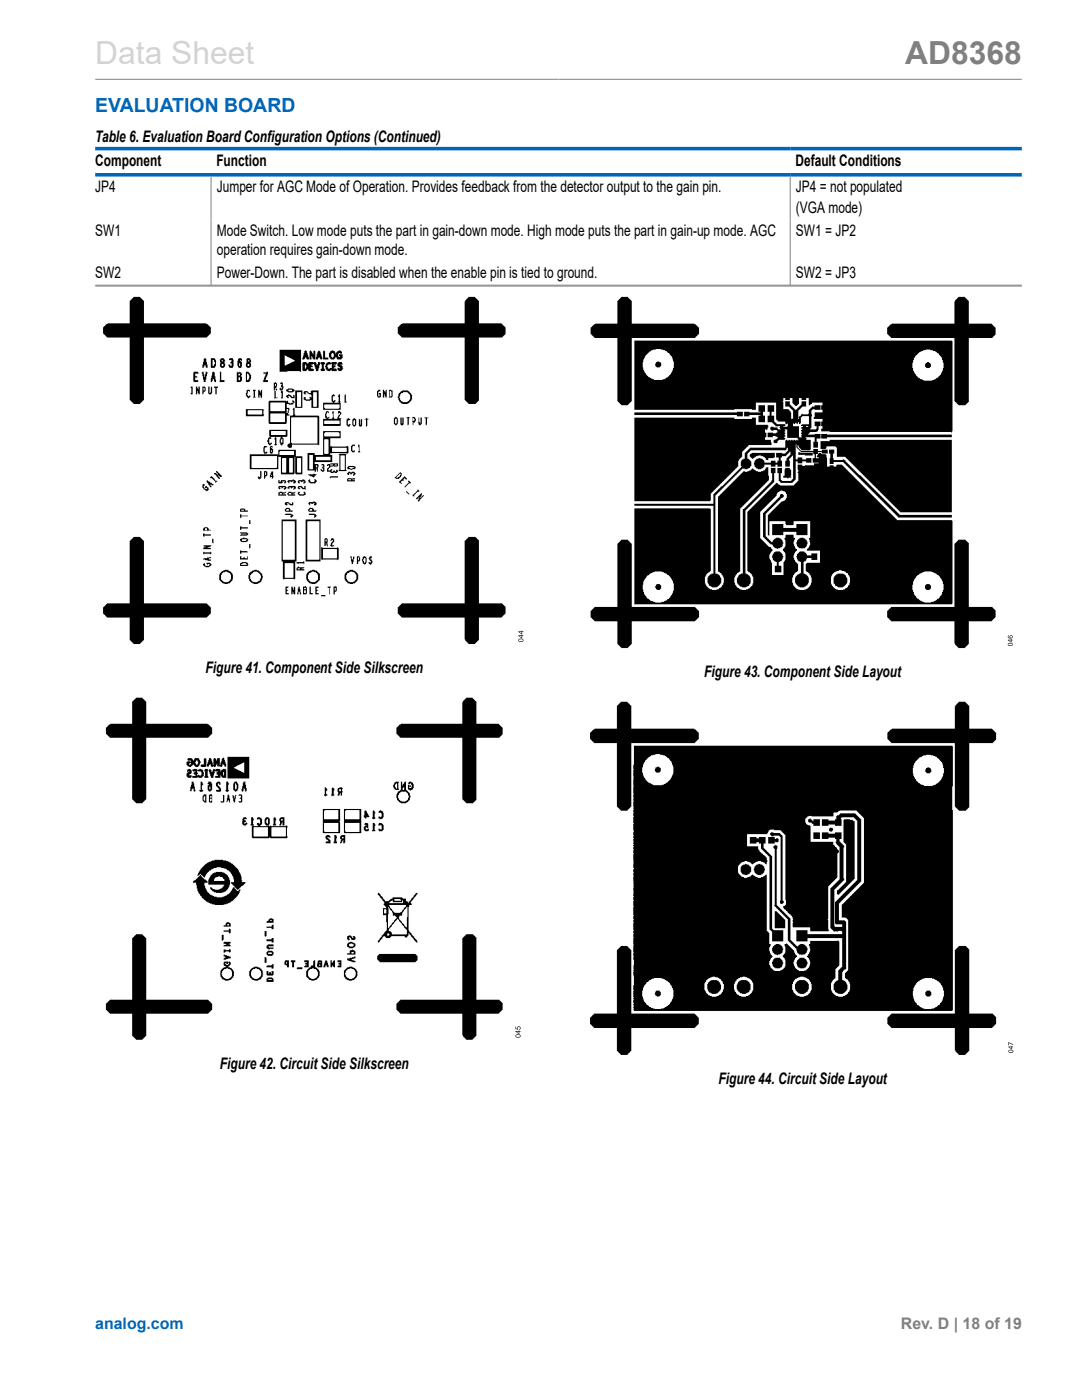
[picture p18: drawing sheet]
<svg xmlns="http://www.w3.org/2000/svg" width="216mm" height="279mm" viewBox="0 0 216 279" stroke-linecap="round" stroke-linejoin="round" font-family="sans-serif">
<defs><g id="words">
<text font-size="6.3" fill="#d3d3d3" x="19" y="12.7">Data Sheet</text>
<text font-size="6.3" fill="#808080" x="180.6" y="12.7">AD8368</text>
<text font-size="3.9" fill="#0067b8" x="19" y="22.3">EVALUATION BOARD</text>
<g font-size="3.2">
<text x="19" y="28.3">Table 6. Evaluation Board Configuration Options (Continued)</text>
<text x="19" y="33.2">Component</text>
<text x="43.2" y="33.2">Function</text>
<text x="158.7" y="33.2">Default Conditions</text>
<text x="19" y="38.4">JP4</text>
<text x="43.3" y="38.4">Jumper for AGC Mode of Operation. Provides feedback from the detector output to the gain pin.</text>
<text x="158.8" y="38.4">JP4 = not populated</text>
<text x="19" y="47.2">SW1</text>
<text x="43.3" y="47.2">Mode Switch. Low mode puts the part in gain-down mode. High mode puts the part in gain-up mode. AGC</text>
<text x="158.8" y="42.4">(VGA mode)</text>
<text x="158.8" y="47.2">SW1 = JP2</text>
<text x="43.3" y="51">operation requires gain-down mode.</text>
<text x="19" y="55.5">SW2</text>
<text x="43.3" y="55.5">Power-Down. The part is disabled when the enable pin is tied to ground.</text>
<text x="158.8" y="55.5">SW2 = JP3</text>
<text x="41" y="134.3">Figure 41. Component Side Silkscreen</text>
<text x="140.5" y="135.1">Figure 43. Component Side Layout</text>
<text x="43.9" y="213.3">Figure 42. Circuit Side Silkscreen</text>
<text x="143.4" y="216.3">Figure 44. Circuit Side Layout</text>
</g>
<text font-size="3.2" fill="#0067b8" x="19" y="265.3">analog.com</text>
<text font-size="3.2" fill="#808080" x="179.8" y="265.3">Rev. D | 18 of 19</text>
</g></defs>
<path d="M19 15.8h184.9M42.1 35.2v21.8M157.7 35.2v21.8M19 56.9h184.9M19 57.1h184.9" fill="none" stroke="#808080" stroke-width=".2"/>
<path d="M19 29.7h184.9M19 34.9h184.9" fill="none" stroke="#0067b8" stroke-width=".71"/>
<g fill="#fff">
<path d="M20.6 65.3l.5-.4a1.03 1.03 0 0 1 1.1-.4h3.1a.38 .38 0 0 0 .5 0 .38 .38 0 0 0 .1-.5v-4l.8-.8h1.2l.8 .8v4.5h12.4l.3 .2 .4 .5a.9 .9 0 0 1 .3 1.1v.3l-.5 .4a1.03 1.03 0 0 1-1.2 .4h-11.7v12.5l-.6 .5a.87 .87 0 0 1-1.1 .2h-.3l-.8-.7v-12a.38 .38 0 0 0-.1-.5 .38 .38 0 0 0-.4 0h-4.1l-.5-.7a.7 .7 0 0 1-.2-.9z" fill-rule="evenodd"/>
<path d="M79.4 65.3l.9-.8h11.9a.37 .37 0 0 0 .5 0 .37 .37 0 0 0 0-.5v-3.8l.8-1h1.3l.8 .8v4.5h3.6a.9 .9 0 0 1 1.3 .5l.1 .2a.66 .66 0 0 1 .3 .9v.6l-.5 .4a.86 .86 0 0 1-1.1 .3h-3.7v12.6l-.7 .6h-.2a1.28 1.28 0 0 1-1.3-.2l-.3-.2a.99 .99 0 0 1-.4-1.1v-11.2a.37 .37 0 0 0 0-.5 .37 .37 0 0 0-.5 0h-11.1a1.03 1.03 0 0 1-1.3-.6l-.2-.1a.7 .7 0 0 1-.2-.9z" fill-rule="evenodd"/>
<path d="M55.8 69.8h4.3v4.4l-.3-.1h-2.3h-.1v.1h-1.1a.43 .43 0 0 1-.5-.1 .43 .43 0 0 1 0-.6z" fill-rule="evenodd"/>
<path d="M60.7 70.1l.1-.2 .4 .2 .3 1.1a.3 .3 0 0 1 .2 .3 .3 .3 0 0 1-.4 .2 .3 .3 0 0 1-.2-.3 .18 .18 0 0 0-.2 0 .18 .18 0 0 0-.1 .2 .26 .26 0 0 1-.4 .1 .26 .26 0 0 1 .1-.4z" fill-rule="evenodd"/>
<path d="M61.8 70.1l.2-.2 .3 .3 .1 .5h.1a.57 .57 0 0 1 .3-.8l.1 .2v1a.4 .4 0 0 1 .1 .5 .4 .4 0 0 1-.5 .1l-.2-.6h-.2v.6a.26 .26 0 0 1-.3 0 .26 .26 0 0 1 0-.3z" fill-rule="evenodd"/>
<path d="M63.4 70.1l.3-.2 .3 .3 .2 1.1a.25 .25 0 0 1 0 .4 .25 .25 0 0 1-.4-.1 .17 .17 0 0 0 0-.3 .17 .17 0 0 0-.2 .1l-.2 .3a.26 .26 0 0 1-.3 0 .26 .26 0 0 1 0-.3z" fill-rule="evenodd"/>
<path d="M64.5 70.1l.2-.2a1.54 1.54 0 0 1 .2 1.4l.4 .1a.2 .2 0 0 1 .2 .1 .2 .2 0 0 1-.1 .2h-.4a.38 .38 0 0 1-.5 0 .38 .38 0 0 1 0-.5z" fill-rule="evenodd"/>
<path d="M65.9 70.1l.3-.2h.3v.2a.18 .18 0 0 1 .3 0 .18 .18 0 0 1 0 .2l.3 .3a.55 .55 0 0 1 .5-.6v-.1a.45 .45 0 0 1 .5 .2 .45 .45 0 0 1 .1 .5l-.6-.1a.36 .36 0 0 0 .2 .3 .36 .36 0 0 0 .4-.1h.1a.72 .72 0 0 1-.2 .9 .72 .72 0 0 1-.9 0v-.2l-.3-.2a.63 .63 0 0 1-.6 .5 .63 .63 0 0 1-.6-.5 .83 .83 0 0 1 .2-1z" fill-rule="evenodd"/>
<path d="M40.6 71.6l.2-.1 .4 .1v.7h.1v.5l.1 .1a.32 .32 0 0 1 0 .3 .32 .32 0 0 1-.2 .2l-.2-.2a.18 .18 0 0 0 0-.2 .18 .18 0 0 0-.2 0l-.2 .4h-.2z" fill-rule="evenodd"/>
<path d="M42.1 71.5a.67 .67 0 0 1 1 .6l-.1 .9a.64 .64 0 0 1-.9 .4z" fill-rule="evenodd"/>
<path d="M43.9 71.7a.5 .5 0 0 1 .7-.2 .5 .5 0 0 1 .2 .8v.2h.1a.69 .69 0 0 1-.2 .8 .59 .59 0 0 1-.8-.2 .59 .59 0 0 1 .1-.7l-.1-.1z" fill-rule="evenodd"/>
<path d="M45.7 71.6a.51 .51 0 0 1 .6-.2 .51 .51 0 0 1 .3 .5v.3a1.23 1.23 0 0 1-.3 1.2h-.5l-.1-.1-.1-.5h.4a.18 .18 0 0 0 0 .2 .18 .18 0 0 0 .2 0v-.1a.24 .24 0 0 0 0-.3 .24 .24 0 0 0-.2-.1v-.2l.2-.2v-.2h-.1a.24 .24 0 0 1-.3 0 .24 .24 0 0 1-.1-.3z" fill-rule="evenodd"/>
<path d="M47.5 71.6h.1a.41 .41 0 0 1 .5-.1 .41 .41 0 0 1 .2 .5l-.3 .1a.95 .95 0 0 1 .2 1.1 .27 .27 0 0 1-.3 .3 .27 .27 0 0 1-.3-.2 2.08 2.08 0 0 1-.1-1.6z" fill-rule="evenodd"/>
<path d="M49.2 71.6l.1-.1h.5l.2 .4h.1v.4h-.1v.2h.1a.69 .69 0 0 1-.3 .8 .59 .59 0 0 1-.7-.2 .59 .59 0 0 1 .1-.7z" fill-rule="evenodd"/>
<path d="M60.3 72.4l.2-.1h.5l.1 .1a.18 .18 0 0 1 .3 0 .18 .18 0 0 1 0 .2 .78 .78 0 0 1 1.3-.2v-.1h.4l.1 .6h.1l.1-.6h.7a.5 .5 0 0 1 .8 .3 .6 .6 0 0 0-.2 .9l.2 .2a.5 .5 0 0 1-.5 .4 .5 .5 0 0 1-.4-.3v-.1a.65 .65 0 0 0 .2-.9l-.4-.3-.2 1.4-.2 .1a.25 .25 0 0 1-.3 0 .25 .25 0 0 1 0-.3h-.2l-.2-1.1-.7 .2 .1 .1a.23 .23 0 0 1 .3 .3 .23 .23 0 0 1-.4 .1v.2h.4v.2a.17 .17 0 0 1 .3 0 .17 .17 0 0 1-.1 .2h-.1a.63 .63 0 0 1-1-.2h-.1l-.1 .1a.57 .57 0 0 1-1 0z" fill-rule="evenodd"/>
<path d="M65.1 72.4h.2a.48 .48 0 0 1 .8 .1h.1a.39 .39 0 0 1 .2-.3 .39 .39 0 0 1 .4 .1h.3a.4 .4 0 0 1-.1 .4 .4 .4 0 0 1-.5 .1v.1a.23 .23 0 0 1 .4 .1 .23 .23 0 0 1-.2 .3l-.2 .2 .6 .1a.24 .24 0 0 1 .1 .3 .24 .24 0 0 1-.3 .2h-.7l-.1-.3a.59 .59 0 0 1-.6 .3 .59 .59 0 0 1-.4-.4l-.2-.6 .1-.1z" fill-rule="evenodd"/>
<path d="M67.3 72.5h.1a.54 .54 0 0 1 .8-.1l.2 .1a.24 .24 0 0 1-.1 .3 .24 .24 0 0 1-.3 0v.1l.4 .1v.4l.1 .1h-.1a.52 .52 0 0 1-.6 .6 .52 .52 0 0 1-.5-.7l.5 .1v-.2a.58 .58 0 0 1-.5-.7z" fill-rule="evenodd"/>
<path d="M38.6 74.3l.2-.1a.56 .56 0 0 1 .8 .4h-.2a.3 .3 0 0 0-.4 .1 .3 .3 0 0 0 .1 .4h.2v.2h-.1a.26 .26 0 0 0-.3 .3 .26 .26 0 0 0 .3 .3h.2a.26 .26 0 0 1 .1 .3 .26 .26 0 0 1-.4 0h-.1a.49 .49 0 0 1-.5-.2 .49 .49 0 0 1 .1-.5z" fill-rule="evenodd"/>
<path d="M40.3 74.3l.3-.1 .2 1h.1v-.5l.1-.1a.24 .24 0 0 1 0-.3 .24 .24 0 0 1 .3-.1l.1 .4h-.1v.5h-.1v.6l-.2 .2a.28 .28 0 0 1 0 .3 .28 .28 0 0 1-.4 0v-.5h-.1v-.6h-.1z" fill-rule="evenodd"/>
<path d="M42.3 74.3l.2-.1a.59 .59 0 0 1 .3 .9h.2v.6h.1a.32 .32 0 0 1 0 .4 .32 .32 0 0 1-.3 .1l-.1-.5-.2-.1-.2 .6h-.2v-.7h.1v-.5h.1z" fill-rule="evenodd"/>
<path d="M43.9 74.2h.2v1.1a.35 .35 0 0 0 0 .5 .35 .35 0 0 0 .5 .1h.2v.3a.77 .77 0 0 1-1-.2h.1z" fill-rule="evenodd"/>
<path d="M47.2 74.3l.2-.1 .4 .1v-.1l.4 .1 .1 .5h-.1v.4a.66 .66 0 0 1 0 .9 .66 .66 0 0 1-1 0z" fill-rule="evenodd"/>
<path d="M49.1 74.2h.5l.4 .4 .1 .9-.1 .2a.59 .59 0 0 1-.3 .5 .59 .59 0 0 1-.6 0z" fill-rule="evenodd"/>
<path d="M52.6 74.3l.9-.1v.5h-.2v.4h-.1l-.1 .6h-.2l.2 .2a.23 .23 0 0 1 .4 0 .23 .23 0 0 1-.3 .3h-.3a.3 .3 0 0 1-.4 0 .3 .3 0 0 1 .1-.4l.2-.7h.1v-.4h.2v-.1h-.3a.18 .18 0 0 1-.2 0 .18 .18 0 0 1 0-.3z" fill-rule="evenodd"/>
<path d="M54.6 76.4h.1a.36 .36 0 0 1 .6 .2l-.2 1 .2 .1a.18 .18 0 0 1 0 .2 .18 .18 0 0 1-.3 0v-.5h-.1v.4l-.1 .1a.9 .9 0 0 1 .2 1.1v.1a.24 .24 0 0 0 .1 .3 .24 .24 0 0 0 .3-.1v.2h-.5l-.1 .1z" fill-rule="evenodd"/>
<path d="M55.9 76.4l.2-.2 .2 .2a.4 .4 0 0 1 .1 .6l.2 .5h-.2l-.1 .5 .1 .3a1.25 1.25 0 0 1-.1 1.3l-.2-.2 .1-.1-.1-1.2 .1-.2h-.3a.24 .24 0 0 1-.1-.3 .24 .24 0 0 1 .3-.2v.3h.1l.1-.4a.23 .23 0 0 1-.3-.2 .23 .23 0 0 1 .2-.3v-.2h-.3z" fill-rule="evenodd"/>
<path d="M38.1 77.1a.39 .39 0 0 1 .4 .3 .39 .39 0 0 1-.1 .4v.5a.28 .28 0 0 1 0 .4 .28 .28 0 0 1-.3 0l.1-1.1z" fill-rule="evenodd"/>
<path d="M39.1 77.1h.2l.2 .6 .1-.2a.24 .24 0 0 1 0-.3 .24 .24 0 0 1 .3-.1v1.3a.18 .18 0 0 1 0 .2 .18 .18 0 0 1-.3 0l-.1-.5h-.2v.6h-.2z" fill-rule="evenodd"/>
<path d="M40.4 77.1a.6 .6 0 0 1 .6 .3 .6 .6 0 0 1 0 .7l-.1 .1a.24 .24 0 0 0-.3 .1 .24 .24 0 0 0 0 .3l-.2 .1z" fill-rule="evenodd"/>
<path d="M41.5 77.1h.3l.1 1.3a1.45 1.45 0 0 0 .2-1.3l.2 .2v.2a1.12 1.12 0 0 1-.2 1.2 .51 .51 0 0 1-.5-.2 .51 .51 0 0 1-.1-.6z" fill-rule="evenodd"/>
<path d="M42.7 77.1h.8v.3a.39 .39 0 0 0-.3 .2 .39 .39 0 0 0 0 .5v.6h-.2v-1.3h-.3z" fill-rule="evenodd"/>
<path d="M57.1 77.8l.4-.1v-.2h.9l.1 .2a.27 .27 0 0 1 .3 .3 .27 .27 0 0 1-.4 .2v.1h-.9v-.1l-.4-.1z" fill-rule="evenodd"/>
<path d="M49.2 77.9l.1-.1h.5v.4l-.1-.1a.32 .32 0 0 0-.3 .1 .32 .32 0 0 0 .1 .4h-.2v.2h.2a.17 .17 0 0 0 0 .3 .17 .17 0 0 0 .2-.1 .18 .18 0 0 1 .3 0 .18 .18 0 0 1-.2 .3 .46 .46 0 0 1-.7-.3z" fill-rule="evenodd"/>
<path d="M50.5 77.8h.5l-.1 .3v1.1l.1 .1h-.5l.1-.1v-1.1z" fill-rule="evenodd"/>
<path d="M51.5 77.8h.3l.2 .5v-.4l.3-.1v1.5l-.3 .2-.1-.7-.1 .2a.24 .24 0 0 1 0 .2 .24 .24 0 0 1-.3 .1z" fill-rule="evenodd"/>
<path d="M75.2 78.1l.3-.3h.4v.4l-.2-.2a.88 .88 0 0 0-.1 1.1h.1v-.4h-.1a.2 .2 0 0 1 .1-.3 .2 .2 0 0 1 .3 .2v.1a.42 .42 0 0 1-.1 .5 .42 .42 0 0 1-.5 0l-.2-.1z" fill-rule="evenodd"/>
<path d="M76.4 77.8h.3l.1 .5 .1-.4 .3-.1v1a.32 .32 0 0 1 0 .4 .32 .32 0 0 1-.3 .1l-.2-.6v.6h-.3z" fill-rule="evenodd"/>
<path d="M77.6 77.9l.1-.1a.54 .54 0 0 1 .5 .1 .54 .54 0 0 1 .1 .6v.1a.51 .51 0 0 1 0 .6 .51 .51 0 0 1-.6 .1h-.1l.1-.2v-1z" fill-rule="evenodd"/>
<path d="M58.9 77.9h.9a.38 .38 0 0 1 .5 .1 .38 .38 0 0 1 0 .4v2.4a.4 .4 0 0 1 .1 .4 .4 .4 0 0 1-.5 .2h-.5a.38 .38 0 0 1-.4-.1 .38 .38 0 0 1-.1-.4z" fill-rule="evenodd"/>
<path d="M60.6 78.2l.1-.1a.71 .71 0 0 1 .9 .2l.2 .1a.24 .24 0 0 0 .2-.1 .24 .24 0 0 0 0-.2l.1-.2h1a.38 .38 0 0 1 .4 .1 .38 .38 0 0 1 .1 .4v2.4a.4 .4 0 0 1 0 .4 .4 .4 0 0 1-.5 .2h-.4a.38 .38 0 0 1-.5-.1 .38 .38 0 0 1-.1-.4v-.4a.39 .39 0 0 0 .1-.4 .39 .39 0 0 0-.3-.2l-.1 .1h-.8l-.1-.1a.3 .3 0 0 1-.3-.4 .3 .3 0 0 1 .4-.2 .47 .47 0 0 0 .3 .5 .47 .47 0 0 0 .6-.3h-.1a.18 .18 0 0 1 0-.3 .18 .18 0 0 1 .3 .1v-.5l-.5-.1v-.1a.18 .18 0 0 1-.2 0 .18 .18 0 0 1 0-.3h-.2a.18 .18 0 0 0-.2 .1 .18 .18 0 0 0 .1 .2 .36 .36 0 0 1-.4 0 .36 .36 0 0 1-.1-.4z" fill-rule="evenodd"/>
<path d="M79.5 78.6l.5-.5 .5-.2a1.22 1.22 0 0 1 1.5 .7l.2 .2v.9l-.6 .7a1.28 1.28 0 0 1-1.4 .2 1.28 1.28 0 0 1-.7-1.1h-.1v-.4h.1z" fill-rule="evenodd"/>
<path d="M57.1 79l.6-.3 .4 .3a.23 .23 0 0 0 .3 .2 .23 .23 0 0 0 .1-.4h.1a.41 .41 0 0 1 .2 .7h-.7l-.2-.4h-.4l.1 .1a.18 .18 0 0 1-.1 .3 .18 .18 0 0 1-.2-.2l-.2-.1z" fill-rule="evenodd"/>
<path d="M64.5 80.4l1.9-.1a1.23 1.23 0 0 1-.2-1.3l.2-.3h.3l.1 .4h-.1a.39 .39 0 0 0-.4 .2 .39 .39 0 0 0 .1 .4 .18 .18 0 0 0 .1 .3 .18 .18 0 0 0 .2-.2l.2 .1v.2l-.2 .3h.9l-.1-.2 .1-.1v-.8l-.1-.3h.1v-.3h.2l.2 2.6a.42 .42 0 0 1-.1 .5 .42 .42 0 0 1-.6 0h-2.3a.38 .38 0 0 1-.5 0 .38 .38 0 0 1 0-.5z" fill-rule="evenodd"/>
<path d="M68.8 78.8l.2-.1v1.4h.1v.2a.26 .26 0 0 1-.3 0 .26 .26 0 0 1 0-.3z" fill-rule="evenodd"/>
<path d="M53.6 80.1l.2-.1h3.2l.2 .1v-.1a.24 .24 0 0 1 .3 .1 .24 .24 0 0 1 0 .3l.6 .1v-.1h.4v-.2a.18 .18 0 0 1-.2-.2 .18 .18 0 0 1 .3 0 .36 .36 0 0 1 .1 .4 .36 .36 0 0 1-.3 .2l-.1 .2h-.7l-.1-.2a.39 .39 0 0 0-.3 .3 .39 .39 0 0 0 0 .4v.1a.38 .38 0 0 1 .5 .1 .38 .38 0 0 1 0 .4h-.1v.5h-.1a.18 .18 0 0 0 0 .3 .18 .18 0 0 0 .2 0v.2a.43 .43 0 0 0-.5 .2 .43 .43 0 0 0 0 .5v.2a.58 .58 0 0 1-.1 .7 .58 .58 0 0 1-.6 .1h-2.3a.53 .53 0 0 1-.6-.1 .53 .53 0 0 1 0-.7z" fill-rule="evenodd"/>
<path d="M58.5 81.4a.39 .39 0 0 1 .3 .2 .39 .39 0 0 1 0 .4v.4a.54 .54 0 0 0 .8 .5h2.9a1.18 1.18 0 0 1 1.2 .2v4.5a1.2 1.2 0 0 1-.2 1.3l-.1-.2h-4.6a.37 .37 0 0 0-.4 0 .37 .37 0 0 0-.1 .4 .47 .47 0 0 1-.9 0v-.1a.55 .55 0 0 1 .5-.6v-4.8a.4 .4 0 0 1-.1-.5 .4 .4 0 0 1 .5-.2l.2-.1v-1l-.1-.1z" fill-rule="evenodd"/>
<path d="M49.1 81.7h3.5l.1 .1-.1 .1v.8h.1l-.1 .4h-3a.38 .38 0 0 1-.5 0 .38 .38 0 0 1 0-.5z" fill-rule="evenodd"/>
<path d="M65 82.2h.1a.29 .29 0 0 1 .3-.1 .29 .29 0 0 1 .2 .3l-.1-.1a.18 .18 0 0 0-.2 0 .18 .18 0 0 0 0 .3h-.2v.5h.2a.17 .17 0 0 0 0 .2 .17 .17 0 0 0 .2 0l.3-.1-.3 .3 .3 .1a.52 .52 0 0 0 .6-.7v-.2a.37 .37 0 0 1-.1-.4 .37 .37 0 0 1 .2-.3l.2 .2-.2 .1v.3a.78 .78 0 0 0 .3 1 .33 .33 0 0 0 .4 0 .33 .33 0 0 0 .1-.4l.5-.5a.18 .18 0 0 0 0-.3 .18 .18 0 0 0-.3 .2 .29 .29 0 0 1 0-.5 .29 .29 0 0 1 .5 .2h.1v.4l-.3 .1v.3a.26 .26 0 0 0-.1 .4 .26 .26 0 0 0 .4 0l-.1 .1v.9a.38 .38 0 0 1-.1 .4 .38 .38 0 0 1-.4 .1h-2.5a.38 .38 0 0 1-.5 0 .38 .38 0 0 1 0-.5v-.4a.38 .38 0 0 1 0-.5 .38 .38 0 0 1 .5 0l.1-.1a.76 .76 0 0 1-.2-.9z" fill-rule="evenodd"/>
<path d="M78.6 83.5h.1a.38 .38 0 0 1 .4-.2 .38 .38 0 0 1 .3 .4l.1 .3-.1 .4a.39 .39 0 0 1-.5 .4l-.1-.1a1.14 1.14 0 0 1-.2-1.1z" fill-rule="evenodd"/>
<path d="M81.1 83.3l.5-.1 .2 .3a.39 .39 0 0 0-.3 .2 .39 .39 0 0 0 .1 .4v.6l-.3 .2v-1.1a.24 .24 0 0 0 0-.3 .24 .24 0 0 0-.2 0z" fill-rule="evenodd"/>
<path d="M82.2 83.3h.1a.38 .38 0 0 1 .4-.1 .38 .38 0 0 1 .2 .4l.1 .4h-.1l-.2 .4h-.2v.5h-.1v-.7h-.2l.2-.1v-.6z" fill-rule="evenodd"/>
<path d="M84.7 83.3l.4-.1v.1h.4v.2a.39 .39 0 0 0-.4 .2 .39 .39 0 0 0 .1 .4v.6l-.3 .2v-1.1a.24 .24 0 0 0 .1-.3 .24 .24 0 0 0-.3 0z" fill-rule="evenodd"/>
<path d="M79.9 83.3h.2l.1 1.2 .1-1.2a.18 .18 0 0 1 .2 0 .18 .18 0 0 1 0 .3v.1a1.14 1.14 0 0 1-.2 1.2l-.4-.2z" fill-rule="evenodd"/>
<path d="M83.5 83.3h.1v.9h.2v.3l.1-1.2a.18 .18 0 0 1 .3 0 .18 .18 0 0 1 0 .3v.4a.64 .64 0 0 1-.6 .9l-.1-.5h-.1l.1-.2z" fill-rule="evenodd"/>
<path d="M69.1 83.7h.2a.26 .26 0 0 1 .2-.2 .26 .26 0 0 1 .3 .2h.1v.1a.48 .48 0 0 0-.5 .3 .48 .48 0 0 0 0 .5l.1 .2 .2-.1v-.1a.18 .18 0 0 1 .2 .1 .18 .18 0 0 1-.1 .2v.2h-.1a.65 .65 0 0 1-.6-.9z" fill-rule="evenodd"/>
<path d="M70.3 83.7h.1a.38 .38 0 0 1 .4-.2 .38 .38 0 0 1 .3 .5v.2a.64 .64 0 0 1-.5 .9l-.1-.1a1.14 1.14 0 0 1-.2-1.2z" fill-rule="evenodd"/>
<path d="M72.8 83.6l.5-.1 .2 .2a.39 .39 0 0 0-.3 .3 .39 .39 0 0 0 .1 .4v.6l-.3 .1v-1a.24 .24 0 0 0 .1-.3 .24 .24 0 0 0-.3-.1z" fill-rule="evenodd"/>
<path d="M71.6 83.6h.1a1.14 1.14 0 0 1 .2 1.1h.1v-1l.1-.1h.1v.3a1.2 1.2 0 0 1-.1 1.2l-.5-.1z" fill-rule="evenodd"/>
<path d="M53.7 85.8h3a.4 .4 0 0 1 .5-.1 .4 .4 0 0 1 .2 .5v.1a.7 .7 0 0 1-.2 .8 .7 .7 0 0 1-.8 .1l-.1 .1a1.12 1.12 0 0 1 .3 1.2 .42 .42 0 0 1-.7 .2l-.1-1h.1l.2-.5h-1.1l.2 .1v1.3h.1l-.1 .3h-.4l.1-.4-.1-1 .1-.1a.36 .36 0 0 0-.6-.2h-.3l.1 .1a.24 .24 0 0 1-.1 .3 .24 .24 0 0 1-.3 0v.5a.24 .24 0 0 0 0 .3 .24 .24 0 0 0 .3 .1v-.1a.18 .18 0 0 1 .3 0 .18 .18 0 0 1-.2 .3h-.1a.41 .41 0 0 1-.4 0 .41 .41 0 0 1-.1-.5h-.2v-.4h.2v-.3a.36 .36 0 0 0 .2-.6z" fill-rule="evenodd"/>
<path d="M64.5 86h3.5v1.5h-2.1v1.6l.2-.1 .1 .1h2.9l.1-.1 .3 .1v1.3l-.1 .1-.3-.1h-2.9l-.1 .1-.2-.1v.4h.4v.9a.42 .42 0 0 1-.1 .5 .42 .42 0 0 1-.6 0h-2.8v.4h.4a.43 .43 0 0 1 .4 .3 .43 .43 0 0 1-.2 .5v.7h-.1l-.2-.6v.6h-.3a.36 .36 0 0 0-.2-.3 .36 .36 0 0 0-.4 .1h-.8v-2.8a.4 .4 0 0 1-.1-.5 .4 .4 0 0 1 .5-.2h1v.4h1.2a.35 .35 0 0 0 .5-.1 .35 .35 0 0 0 0-.4z" fill-rule="evenodd"/>
<path d="M70 89h.1a.41 .41 0 0 1 .7-.1l-.1 .1a.51 .51 0 0 0-.4 .4 .51 .51 0 0 0 .1 .5l.1 .1 .1-.1a.18 .18 0 0 1 .2 .1 .18 .18 0 0 1-.1 .2l-.1 .1a.65 .65 0 0 1-.6-.9z" fill-rule="evenodd"/>
<path d="M71.5 88.7h.2v1.3h.2v.3h-.4l.1-1h-.1z" fill-rule="evenodd"/>
<path d="M52.7 89h.5l.1 .3a.48 .48 0 0 0-.5 .2 .48 .48 0 0 0 0 .5l.1 .3 .2-.1a.18 .18 0 0 1 .2 0 .18 .18 0 0 1-.1 .3h-.5v-.2h-.1v-1h.1z" fill-rule="evenodd"/>
<path d="M53.9 89.1a.27 .27 0 0 1 .5-.1 .27 .27 0 0 1-.2 .4 .71 .71 0 0 1 0 1.1 .4 .4 0 0 1-.4-.1 .4 .4 0 0 1 .1-.5z" fill-rule="evenodd"/>
<path d="M49.8 90.7h5.2a.35 .35 0 0 0 .5 0 .35 .35 0 0 0 0-.5v-.4h3a.38 .38 0 0 1 .5 0 .38 .38 0 0 1 0 .5v.1a.43 .43 0 0 0 0 .5 .43 .43 0 0 0 .6 .2h.3a.4 .4 0 0 1 .5 .1 .4 .4 0 0 1-.1 .5v2.3a.4 .4 0 0 1 .1 .5 .4 .4 0 0 1-.5 .2 .85 .85 0 0 1-1-.3v-3.2h-.1v3.3l-.2 .2h-2.1a.4 .4 0 0 1-.5-.2 .4 .4 0 0 1 .1-.5v-2.2a.43 .43 0 0 0-.1-.5 .43 .43 0 0 0-.5-.1v1.9a.41 .41 0 0 1-.1 .5 .41 .41 0 0 1-.5 0h-4.6a.4 .4 0 0 1-.5-.1 .4 .4 0 0 1 0-.5z" fill-rule="evenodd"/>
<path d="M67.6 90.7l.1-.2h.9a.3 .3 0 0 1 .4 .1 .3 .3 0 0 1 0 .4v2.7l.1 .3h-1.5l.1-.3v-2.8z" fill-rule="evenodd"/>
<path d="M65.3 92.7l.1-.1h.5v-.1h1a.38 .38 0 0 1 .5 0 .38 .38 0 0 1 .1 .5l-.2 .1h-.8v-.1l-.3 .1a.18 .18 0 0 0-.3 0 .18 .18 0 0 0 0 .3 .18 .18 0 0 0-.3 0 .18 .18 0 0 0 0 .2h-.1a.24 .24 0 0 0 .2 .3 .24 .24 0 0 0 .3-.1v-.2a.18 .18 0 0 1 .3 .1 .18 .18 0 0 1-.1 .3v.1h.2a.26 .26 0 0 1 .3-.2 .26 .26 0 0 1 .2 .2h.2a.23 .23 0 0 1-.1-.3 .23 .23 0 0 1 .4 0 .23 .23 0 0 1-.1 .3 .37 .37 0 0 1-.3 .3 .37 .37 0 0 1-.3-.1h-.1a.43 .43 0 0 1-.7-.2h-.1a.38 .38 0 0 1-.5 0 .38 .38 0 0 1 0-.5v-.1a.48 .48 0 0 0 .3-.6l-.3 .1z" fill-rule="evenodd"/>
<path d="M64.1 92.7h.1a.37 .37 0 0 1 .5 .1 .37 .37 0 0 1-.1 .5l.1 .1a.44 .44 0 0 1-.2 .7 .44 .44 0 0 1-.5-.5h.2l.3 .3v-.4l-.3-.3a.23 .23 0 0 0 .3-.3 .23 .23 0 0 0-.4 0z" fill-rule="evenodd"/>
<path d="M69.3 93.2a1.11 1.11 0 0 1 1.3-.2l.1 .1a.31 .31 0 0 1 .2 .3 .31 .31 0 0 1-.4 .2l-.3 .2-.8-.2z" fill-rule="evenodd"/>
<path d="M42.7 94.4l.7 .1-.3-.3v-.2h.3l.9 .9v.3l-.7-.2 .3 .3v.3h-.3l-.4-.4a.46 .46 0 0 0-.5-.5z" fill-rule="evenodd"/>
<path d="M51.9 94h.3v.3a1.18 1.18 0 0 1-.2 1.3l-.3 .1-.2-.1-.1-.4 .2-.2 .1 .2a.18 .18 0 0 0 .2 0 .18 .18 0 0 0 0-.3z" fill-rule="evenodd"/>
<path d="M52.7 94a.6 .6 0 0 1 .6 .2 .6 .6 0 0 1 0 .7l-.1 .1a.24 .24 0 0 0-.3 .1 .24 .24 0 0 0 0 .3l-.2 .2z" fill-rule="evenodd"/>
<path d="M54.1 94.1l.1-.1a.84 .84 0 0 1 .3 1l.1 .2h-.1l-.1 .4h-.2v-.4l-.3 .1v-.5h.1z" fill-rule="evenodd"/>
<path d="M69.3 94.4l.2-.3 .6 .2a.42 .42 0 0 1 .7 0 .42 .42 0 0 1-.2 .6h-.2l.2-.5h-.3a.26 .26 0 0 1-.3 .3 .26 .26 0 0 1-.2-.3h-.1v.4h-.2l-.2-.1z" fill-rule="evenodd"/>
<path d="M78.7 95.3l.8-.7a.34 .34 0 0 1 .3-.3 .34 .34 0 0 1 .3 .2v.4l-.3 .4a.78 .78 0 0 1-1 .1z" fill-rule="evenodd"/>
<path d="M61.5 94.7h.4a.51 .51 0 0 0 .7-.2l.6 .2-.1 .2a.18 .18 0 0 0-.3 0 .18 .18 0 0 0 0 .3l-.3 .1-.2-.3-.7-.1z" fill-rule="evenodd"/>
<path d="M41.9 95.2l.4-.2 .5 .6 .2 .4h.4v.1l-.4 .2v-.2l-.7-.7h-.4z" fill-rule="evenodd"/>
<path d="M65.8 95.2l.1-.2h1.6v.3h-1.5l-.1 .1z" fill-rule="evenodd"/>
<path d="M79.6 96.1l1.1-1.1 .5 .4v.3l-.3-.1a.26 .26 0 0 0-.4 0 .26 .26 0 0 0 0 .4 .31 .31 0 0 0-.4 .1 .31 .31 0 0 0 0 .4l-.1 .1-.1-.3h-.3z" fill-rule="evenodd"/>
<path d="M69.3 95.6l.1-.2h.8v.2l.2-.2a.24 .24 0 0 1 .3 0 .24 .24 0 0 1 .1 .3h-.5v.1h.3a.18 .18 0 0 1 .2 0 .18 .18 0 0 1 0 .3h-1a.38 .38 0 0 1-.5 0 .38 .38 0 0 1 0-.5z" fill-rule="evenodd"/>
<path d="M57.4 96l.1-.2h1.1a.38 .38 0 0 1 .4 .5 .22 .22 0 0 1-.4 .2 .22 .22 0 0 1 0-.4h-.3v.1h-.3v-.1a.24 .24 0 0 0-.3 .1 .24 .24 0 0 0 0 .3l-.3-.3z" fill-rule="evenodd"/>
<path d="M59.4 96l.2-.2h.6a.43 .43 0 0 1 .7 .1 .3 .3 0 0 1 0 .5 .3 .3 0 0 1-.4-.1l.2-.2h-.4v.1l-.6-.1 .1 .1a.18 .18 0 0 1-.1 .3 .18 .18 0 0 1-.2-.2z" fill-rule="evenodd"/>
<path d="M61.5 95.8l.1-.1h.3v.1a.44 .44 0 0 0 .3 .4 .44 .44 0 0 0 .5-.1h.1v-.2l-.1-.1a.34 .34 0 0 1 .5 0 .34 .34 0 0 1-.2 .5l-.2 .2a1.08 1.08 0 0 1-1.2-.3z" fill-rule="evenodd"/>
<path d="M41.2 96l.2-.2 .1 .3h.3l.1 .2h.3l.4 .4a.24 .24 0 0 1-.2 .2 .24 .24 0 0 1-.3-.2h-.2v.2l.3 .1v.2h-.3z" fill-rule="evenodd"/>
<path d="M55.5 95.8h.3v.4l.3-.1a.39 .39 0 0 1 .2-.3 .39 .39 0 0 1 .4 0 .31 .31 0 0 1 .4 .3 .31 .31 0 0 1-.4 .3l.1-.3h-.5l.1 .2-.3 .2a.43 .43 0 0 1-.6-.2 .43 .43 0 0 1 0-.5z" fill-rule="evenodd"/>
<path d="M81.4 96a.39 .39 0 0 1 .5 .5h-.3l-.7 .7h-.2l.6-.6a.36 .36 0 0 0 .1-.6z" fill-rule="evenodd"/>
<path d="M40.4 96.7l.4-.1 .1 .2-.1 .1a.35 .35 0 0 0-.1 .4 .35 .35 0 0 0 .3 .2v.1h.3v-.2h-.4l.1-.4h.3v.2a.18 .18 0 0 1 .2 0 .18 .18 0 0 1 0 .3h.1a.37 .37 0 0 1-.4 .4h-.3l-.5-.5z" fill-rule="evenodd"/>
<path d="M55.5 97.1l.3-.1a1.29 1.29 0 0 1 1.3 .2l.1 .2h-.1v.2h-.2a.16 .16 0 0 1-.3 0 .16 .16 0 0 1 .2-.2v-.2h-.4l-.2 .3a.2 .2 0 0 0-.1-.3 .2 .2 0 0 0-.3 .2h.1a.18 .18 0 0 1-.1 .2 .18 .18 0 0 1-.2-.1z" fill-rule="evenodd"/>
<path d="M57.4 97.2h.1a1.16 1.16 0 0 1 1.1-.2h.1a.33 .33 0 0 1 .3 .3 .33 .33 0 0 1-.4 .3l-.1 .2v-.3h.1a.18 .18 0 0 0 0-.3 .18 .18 0 0 0-.3 .2l-.2 .1a.23 .23 0 0 0-.3-.3 .23 .23 0 0 0-.1 .4l-.3-.1z" fill-rule="evenodd"/>
<path d="M59.4 97.1h.1a.57 .57 0 0 1 1 .3 .24 .24 0 0 0 .2-.1 .24 .24 0 0 0 0-.3h.1a.41 .41 0 0 1 .2 .6l-.1 .2-.1-.2h-.5l-.2-.4h-.4l.2 .4a.36 .36 0 0 1-.4-.1 .36 .36 0 0 1-.1-.4z" fill-rule="evenodd"/>
<path d="M82.4 98.7h.2l.7-.7a.17 .17 0 0 1 0-.3 .17 .17 0 0 1 .2 .1l.1 .1a.24 .24 0 0 1 0 .3 .24 .24 0 0 1-.3-.1l-.7 .7 .1 .2a.26 .26 0 0 1-.3 0 .26 .26 0 0 1 0-.3z" fill-rule="evenodd"/>
<path d="M81.1 98l.6 .7h-.3l-.3-.4z" fill-rule="evenodd"/>
<path d="M55.5 98.3l.8-.2a.53 .53 0 0 0 .7 0h.1a.18 .18 0 0 1 0 .3 .18 .18 0 0 1-.3 0v.1h-.4v.2h.7v.2h-1a.38 .38 0 0 1-.5 0 .38 .38 0 0 1-.1-.5z" fill-rule="evenodd"/>
<path d="M57.4 98.4a.53 .53 0 0 1 .9-.1h.5l.1-.2-.1 .4h-.4l.1 .2a.24 .24 0 0 1 .3-.1 .24 .24 0 0 1 .1 .3h-1.4z" fill-rule="evenodd"/>
<path d="M59.4 98.3l.2-.2 .2 .1a.3 .3 0 0 0 0 .4 .3 .3 0 0 0 .4 .1 .3 .3 0 0 0 .4-.1 .3 .3 0 0 0 0-.4 .32 .32 0 0 1 .4 .2 .32 .32 0 0 1-.2 .4l-.1 .1a1.16 1.16 0 0 1-1.1-.2h-.2z" fill-rule="evenodd"/>
<path d="M83 99.4l1-1h.2l-.2 .8 .6-.4v.2l-.8 .7-.2 .4h-.2l.1-.7-.3 .3z" fill-rule="evenodd"/>
<path d="M61.6 100.2l1.2-.1a.38 .38 0 0 1 .3 .6 .22 .22 0 0 1-.3 .2 .22 .22 0 0 1 0-.4h-.4v.1h-.3v-.1a.24 .24 0 0 0-.2 0 .24 .24 0 0 0 0 .3h-.1a.37 .37 0 0 1-.2-.5z" fill-rule="evenodd"/>
<path d="M56.8 100.3l.2-.1a.58 .58 0 0 1 .7 .3h.3v.1a.24 .24 0 0 0 .3-.1 .24 .24 0 0 0 0-.3l.2 .1a.38 .38 0 0 1-.2 .6 .38 .38 0 0 1-.5-.2h-.2v-.2h-.4l.2 .3h-.4z" fill-rule="evenodd"/>
<path d="M56.8 101.6h.1a.63 .63 0 0 1 1.1 .1l-.1 .1 .1 .1a.24 .24 0 0 1 .3-.1 .24 .24 0 0 1 .1 .3h-1.4z" fill-rule="evenodd"/>
<path d="M61.5 101.6h.1a.59 .59 0 0 1 .6-.3 .59 .59 0 0 1 .5 .6h.5a1.26 1.26 0 0 1-1.3 .2l-.4-.1z" fill-rule="evenodd"/>
<path d="M47.9 101.6a.91 .91 0 0 1 1 .1v.2h.6v.2h-1a.38 .38 0 0 1-.6 0 .38 .38 0 0 1 0-.5z" fill-rule="evenodd"/>
<path d="M56.8 102.6l.6-.1a1.06 1.06 0 0 1 1.1 .4v.1a.42 .42 0 0 1-.6 .2v-.2h.2a1.3 1.3 0 0 0-1.3-.2z" fill-rule="evenodd"/>
<path d="M61.6 102.5h.2a1.24 1.24 0 0 1 1.4 .4l-.3 .4a.18 .18 0 0 1-.2-.1 .18 .18 0 0 1 .1-.2l-.1-.2h-1.1z" fill-rule="evenodd"/>
<path d="M47.9 102.6h.3v.3h1.3v.1h-1.3v.4h-.2l-.1-.1z" fill-rule="evenodd"/>
<path d="M56.2 103.7h2.5a.4 .4 0 0 1 .5 .1 .4 .4 0 0 1 0 .5v7.7a.39 .39 0 0 0-.4 .3 .39 .39 0 0 0 .1 .4v2.8l-.2 .2-.1-.2h-1.7a.3 .3 0 0 1-.4 0 .3 .3 0 0 1-.1-.4v-3.1a.18 .18 0 0 1-.2 0 .18 .18 0 0 1 0-.2z" fill-rule="evenodd"/>
<path d="M61 103.7h2.5a.4 .4 0 0 1 .5 .1 .4 .4 0 0 1 0 .5v7.2a.43 .43 0 0 1-.1 .5 .43 .43 0 0 1-.5 0h-2a.4 .4 0 0 1-.4-.1 .4 .4 0 0 1 0-.5z" fill-rule="evenodd"/>
<path d="M49.7 103.8h.3v.8h-.3z" fill-rule="evenodd"/>
<path d="M47.9 105.1l.3-.1a.39 .39 0 0 0 .2 .3 .39 .39 0 0 0 .4-.1h.4a.16 .16 0 0 1 .2 0 .16 .16 0 0 1 0 .3 .16 .16 0 0 1-.2 0h-.8a.18 .18 0 0 0-.2 0 .18 .18 0 0 0 0 .2h-.3z" fill-rule="evenodd"/>
<path d="M40.5 105.5h.1a.59 .59 0 0 1 .6-.3 .59 .59 0 0 1 .5 .5h.4v.2h-.6v.1l-.1-.1h-.6l-.2 .1z" fill-rule="evenodd"/>
<path d="M47.9 106.3h1.4l.3 .2-.1 .2a1.25 1.25 0 0 1-1.3 .2h-.3v-.1a.53 .53 0 0 1 .7-.2h.6v-.1a1.25 1.25 0 0 1-1.3-.2z" fill-rule="evenodd"/>
<path d="M40.5 106.5l.3-.1a.32 .32 0 0 0 .2 .3 .32 .32 0 0 0 .3-.1h.8v.3h-.7a.36 .36 0 0 0-.4-.1 .36 .36 0 0 0-.2 .4l-.3-.2z" fill-rule="evenodd"/>
<path d="M25.9 107.9l.6-.5a.67 .67 0 0 1 .9-.2h.5l.8 .7v12a.37 .37 0 0 0 .1 .5 .37 .37 0 0 0 .4 0h11.2a1.03 1.03 0 0 1 1.3 .5l.1 .2a.86 .86 0 0 1 .3 1v.4l-.7 .6a.53 .53 0 0 1-.7 .2h-11.5a.43 .43 0 0 0-.5 .1 .43 .43 0 0 0 0 .5v3.1a.96 .96 0 0 1-.5 1.1l-.1 .2a.87 .87 0 0 1-1.1 .2h-.3l-.8-.7v-4.5h-3.7a.9 .9 0 0 1-1.2-.6l-.2-.1a.86 .86 0 0 1-.2-1v-.4l.7-.8h4.6z" fill-rule="evenodd"/>
<path d="M79.4 121.2l.6-.7a.53 .53 0 0 1 .8-.1h11.9v-12.5l.7-.5a.67 .67 0 0 1 .9-.2h.6l.7 .6v12.1a.38 .38 0 0 0 0 .5 .38 .38 0 0 0 .5 0h4.1l.7 .7v1.4l-.8 .8h-4a.43 .43 0 0 0-.5 .1 .43 .43 0 0 0 0 .5v3.9l-.7 .5a.71 .71 0 0 1-1 .2h-.4l-.6-.6a1.76 1.76 0 0 1-.2-1.6v-2.4a.43 .43 0 0 0 0-.5 .43 .43 0 0 0-.5-.1h-12.1l-.5-.7a.71 .71 0 0 1-.2-1z" fill-rule="evenodd"/>
<path d="M47.9 107.5l.6-.1v-.1l.8 .1a.37 .37 0 0 1 .2 .6l-.6 .2a.76 .76 0 0 1-1-.3z" fill-rule="evenodd"/>
<path d="M64.7 107.5h.1a.41 .41 0 0 1 .6 .1 .41 .41 0 0 1 0 .5l-.2 .3h.2v.7l-.3-.3v-.4h-.1v.3a.16 .16 0 0 1 0 .2 .16 .16 0 0 1-.2 0 .16 .16 0 0 1-.1-.2z" fill-rule="evenodd"/>
<path d="M66 107.5l.2-.1a.47 .47 0 0 1 .5 .6v.2l-.3 .2a.26 .26 0 0 0-.1 .3 .26 .26 0 0 0 .4 .1 .4 .4 0 0 1-.5 .3 .4 .4 0 0 1-.3-.4h.1v-.4l.4-.2a.18 .18 0 0 0-.1-.3 .18 .18 0 0 0-.2 .1h-.2z" fill-rule="evenodd"/>
<path d="M42.3 107.5h.3v.9a.66 .66 0 0 1-.3-.9z" fill-rule="evenodd"/>
<path d="M49.7 108.6h.3v.7l-.2 .2h-.1z" fill-rule="evenodd"/>
<path d="M40.6 108.8h1.6l-.4 .4h-.4v.1h.7v.3h-1.3a.23 .23 0 0 1-.2-.3 .23 .23 0 0 1 .4-.1v-.1h-.1a.18 .18 0 0 1-.3 0 .18 .18 0 0 1 0-.3z" fill-rule="evenodd"/>
<path d="M64.1 109.2l.3 .1h2.7a.3 .3 0 0 1 .4 0 .3 .3 0 0 1 .1 .4v2l-.1 .1-.2-.1h-2.2a.53 .53 0 0 0-.8 .1 1.26 1.26 0 0 1-.2-1.3z" fill-rule="evenodd"/>
<path d="M47.9 109.9l.4 .1a.9 .9 0 0 1 1.2 .2h-1.1a.18 .18 0 0 0-.2 0 .18 .18 0 0 0 0 .3h-.3z" fill-rule="evenodd"/>
<path d="M40.5 110.2l.2-.1 .1 .1h1.1a.19 .19 0 0 1 .2 0 .19 .19 0 0 1 0 .3 .19 .19 0 0 1-.2 0h-1.1l-.2 .1z" fill-rule="evenodd"/>
<path d="M47.9 111h.3v.4h.3l.3-.3a.29 .29 0 0 0 .2 .3 .29 .29 0 0 0 .3-.1v-.3h.2v.4a.18 .18 0 0 1-.1 .3 .18 .18 0 0 1-.2 0h-.8a.39 .39 0 0 1-.5-.1 .39 .39 0 0 1 0-.5z" fill-rule="evenodd"/>
<path d="M69.9 111h.3v.5l.2 .2v-.6l.3-.1-.1 1.2h-.2a.21 .21 0 0 1 .1 .3 .21 .21 0 0 1-.4 0 .21 .21 0 0 1 .1-.3z" fill-rule="evenodd"/>
<path d="M71.2 111h.5v.3h.2a.48 .48 0 0 1 0 .5 .48 .48 0 0 1-.4 .2v.6a.18 .18 0 0 1-.3 0 .18 .18 0 0 1 0-.3z" fill-rule="evenodd"/>
<path d="M72.4 111.1a.5 .5 0 0 1 .6 .1 .5 .5 0 0 1 .2 .6v.1a.69 .69 0 0 1-.6 .8l-.2-.3v-.4h-.2z" fill-rule="evenodd"/>
<path d="M73.7 111.1l.5-.1v.4a.17 .17 0 0 0-.3 0 .17 .17 0 0 0 .1 .3h.2v.2h.1v.4l-.1 .1a.26 .26 0 0 1-.2 .3 .26 .26 0 0 1-.3-.3h-.2v-.2h.2a.16 .16 0 0 0 .3 0 .16 .16 0 0 0-.1-.3l-.4-.4z" fill-rule="evenodd"/>
<path d="M40.5 111.5l1.6-.4v.3h-.4v.3h.4v.2h-.7v-.1h-.5v-.1h-.4z" fill-rule="evenodd"/>
<path d="M59.2 112.2h1.3v-.2h.2v.6l-.2-.2h-.9l-.2 .2v-.2h-.2z" fill-rule="evenodd"/>
<path d="M47.9 112.4h.1a1.5 1.5 0 0 1 1.5-.1v.4a.31 .31 0 0 1-.2 .3 .31 .31 0 0 1-.3-.1h-.6a.37 .37 0 0 1-.5 0 .37 .37 0 0 1 0-.5z" fill-rule="evenodd"/>
<path d="M40.5 112.6l.4-.2a.49 .49 0 0 0 .3 .6 .49 .49 0 0 0 .6-.2v-.2h-.1a.18 .18 0 0 0-.3 0 .18 .18 0 0 0 0 .2h-.1l-.1-.3a.52 .52 0 0 1 .6-.2 .52 .52 0 0 1 .3 .5l-.4 .4h-.7v-.1a.46 .46 0 0 1-.5-.5z" fill-rule="evenodd"/>
<path d="M59.2 113.3l.2-.2h.3v.1h1l-.1 .3h-.4l.1 .1a.24 .24 0 0 1 .3 0 .24 .24 0 0 1 .1 .2h-1a.38 .38 0 0 1-.5 0 .38 .38 0 0 1 0-.5z" fill-rule="evenodd"/>
<path d="M43.9 114.4l.4-.4 .5-.2a.41 .41 0 0 1 .6 0l.6 .2 .3 .4 .2 .4a1.46 1.46 0 0 1-.8 1.6l-.9 .2v-.2h-.4l-.4-.4a.69 .69 0 0 1-.2-1z" fill-rule="evenodd"/>
<path d="M49.7 114.4l.3-.3h.2l.2-.3h.3v-.1l1 .1 .6 .7v.4h.1v.5h-.1v.4h-.1a.55 .55 0 0 1-.5 .6h-.3v.2h-.8v-.2l-.5-.1-.4-.4-.1-1.1h.1z" fill-rule="evenodd"/>
<path d="M61.2 114.4l.4-.4 .7-.2v-.1l.9 .1 .4 .5a1.16 1.16 0 0 1 .2 1.3v.2l-.6 .6a1.42 1.42 0 0 1-1.7-.3 1.42 1.42 0 0 1-.3-1.7z" fill-rule="evenodd"/>
<path d="M68.9 114.4l.4-.4 .5-.2a.41 .41 0 0 1 .6 0l.6 .2 .3 .4 .2 .4a1.46 1.46 0 0 1-.8 1.6l-.9 .2v-.2h-.4l-.5-.5-.2-.3 .1-1h.1z" fill-rule="evenodd"/>
<path d="M60.5 117.1h.3l.1-.2a1.25 1.25 0 0 1 .3 1.6l-.2 .1a.38 .38 0 0 1-.5 0 .38 .38 0 0 1 0-.5z" fill-rule="evenodd"/>
<path d="M66.5 117.1l.4-.2a.6 .6 0 0 1 .2 1.1v.1h-.3v.5a.18 .18 0 0 1-.3 0 .18 .18 0 0 1 0-.2z" fill-rule="evenodd"/>
<path d="M57 117.1h.6l-.1 .2h-.3v.4h.3l-.1 .1a.28 .28 0 0 0-.2 .4 .28 .28 0 0 0 .4 .2 .41 .41 0 0 1-.6 .2z" fill-rule="evenodd"/>
<path d="M58.1 117.1h.3l.2 .6v-.6a.94 .94 0 0 1 .3 1.1l-.1 .4-.3-.1v-.4l-.1 .1a.24 .24 0 0 1 0 .3 .24 .24 0 0 1-.3 .1z" fill-rule="evenodd"/>
<path d="M59.6 117.1h.2l.3 1.5h-.3v-.5h-.2v.5h-.2a.24 .24 0 0 1-.1-.2 .24 .24 0 0 1 .1-.2z" fill-rule="evenodd"/>
<path d="M61.8 117.1h.2v1a.24 .24 0 0 0 .1 .3 .24 .24 0 0 0 .3 0 .41 .41 0 0 1-.6 .2z" fill-rule="evenodd"/>
<path d="M62.9 117.1h.7v.2h-.4v.4h.2v.1a.28 .28 0 0 0-.2 .4 .28 .28 0 0 0 .4 .2 .41 .41 0 0 1-.7 .2z" fill-rule="evenodd"/>
<path d="M65.4 117.1h.6a1.15 1.15 0 0 0-.2 1.3v.2h-.2v-1.3h-.2z" fill-rule="evenodd"/>
<path d="M64.1 118.7h.8l.1 .2v.1h-.4a.32 .32 0 0 1-.3 0 .32 .32 0 0 1-.2-.3z" fill-rule="evenodd"/>
</g>
<g fill="#000">
<path d="M20.6 65.3l.5-.4a1.03 1.03 0 0 1 1.1-.4h3.1a.38 .38 0 0 0 .5 0 .38 .38 0 0 0 .1-.5v-4l.8-.8h1.2l.8 .8v4.5h12.4l.3 .2 .4 .5a.9 .9 0 0 1 .3 1.1v.3l-.5 .4a1.03 1.03 0 0 1-1.2 .4h-11.7v12.5l-.6 .5a.87 .87 0 0 1-1.1 .2h-.3l-.8-.7v-12a.38 .38 0 0 0-.1-.5 .38 .38 0 0 0-.4 0h-4.1l-.5-.7a.7 .7 0 0 1-.2-.9z" fill-rule="evenodd"/>
<path d="M79.4 65.3l.9-.8h11.9a.37 .37 0 0 0 .5 0 .37 .37 0 0 0 0-.5v-3.8l.8-1h1.3l.8 .8v4.5h3.6a.9 .9 0 0 1 1.3 .5l.1 .2a.66 .66 0 0 1 .3 .9v.6l-.5 .4a.86 .86 0 0 1-1.1 .3h-3.7v12.6l-.7 .6h-.2a1.28 1.28 0 0 1-1.3-.2l-.3-.2a.99 .99 0 0 1-.4-1.1v-11.2a.37 .37 0 0 0 0-.5 .37 .37 0 0 0-.5 0h-11.1a1.03 1.03 0 0 1-1.3-.6l-.2-.1a.7 .7 0 0 1-.2-.9z" fill-rule="evenodd"/>
<path d="M55.8 69.8h4.3v4.4l-.3-.1h-2.3h-.1v.1h-1.1a.43 .43 0 0 1-.5-.1 .43 .43 0 0 1 0-.6zM56.8 71v1.3a.39 .39 0 0 0 0 .4 .39 .39 0 0 0 .3 .2l.3-.3h.2v-.1l1-.4 .2-.2h-.3v-.2h-.2v-.1h-.3v-.1h-.3v-.1h-.2v-.2z" fill-rule="evenodd"/>
<path d="M60.7 70.1l.1-.2 .4 .2 .3 1.1a.3 .3 0 0 1 .2 .3 .3 .3 0 0 1-.4 .2 .3 .3 0 0 1-.2-.3 .18 .18 0 0 0-.2 0 .18 .18 0 0 0-.1 .2 .26 .26 0 0 1-.4 .1 .26 .26 0 0 1 .1-.4z" fill-rule="evenodd"/>
<path d="M61.8 70.1l.2-.2 .3 .3 .1 .5h.1a.57 .57 0 0 1 .3-.8l.1 .2v1a.4 .4 0 0 1 .1 .5 .4 .4 0 0 1-.5 .1l-.2-.6h-.2v.6a.26 .26 0 0 1-.3 0 .26 .26 0 0 1 0-.3z" fill-rule="evenodd"/>
<path d="M63.4 70.1l.3-.2 .3 .3 .2 1.1a.25 .25 0 0 1 0 .4 .25 .25 0 0 1-.4-.1 .17 .17 0 0 0 0-.3 .17 .17 0 0 0-.2 .1l-.2 .3a.26 .26 0 0 1-.3 0 .26 .26 0 0 1 0-.3z" fill-rule="evenodd"/>
<path d="M64.5 70.1l.2-.2a1.54 1.54 0 0 1 .2 1.4l.4 .1a.2 .2 0 0 1 .2 .1 .2 .2 0 0 1-.1 .2h-.4a.38 .38 0 0 1-.5 0 .38 .38 0 0 1 0-.5z" fill-rule="evenodd"/>
<path d="M65.9 70.1l.3-.2h.3v.2a.18 .18 0 0 1 .3 0 .18 .18 0 0 1 0 .2l.3 .3a.55 .55 0 0 1 .5-.6v-.1a.45 .45 0 0 1 .5 .2 .45 .45 0 0 1 .1 .5l-.5-.1a.45 .45 0 0 0-.1 .7h.2v-.1h-.2v-.4h.7a.72 .72 0 0 1-.2 .9 .72 .72 0 0 1-.9 0v-.2l-.3-.2a.63 .63 0 0 1-.6 .5 .63 .63 0 0 1-.6-.5 .83 .83 0 0 1 .2-1zM66.2 70.6v.3a.23 .23 0 0 0 0 .4 .23 .23 0 0 0 .3-.2v-.5l-.1-.1z" fill-rule="evenodd"/>
</g>
<g fill="#fff">
<path d="M66.2 70.6l.1-.1a.52 .52 0 0 1 0 .9l-.1-.2z" fill-rule="evenodd"/>
<path d="M67.5 70.7h.1v.4h-.1z" fill-rule="evenodd"/>
<path d="M56.8 71l.7 .2v.2h.2v.1h.3v.1h.3v.1h.2v.2h.3l-.2 .2h-.2v.2h-.3v.1h-.2v.1h-.3v.1h-.2v.2l-.4 .1a.41 .41 0 0 1-.2-.6z" fill-rule="evenodd"/>
<path d="M67.6 71.1h.2v.1h-.2z" fill-rule="evenodd"/>
</g>
<g fill="#000">
<path d="M40.6 71.6l.2-.1 .4 .1v.7h.1v.5l.1 .1a.32 .32 0 0 1 0 .3 .32 .32 0 0 1-.2 .2l-.2-.2a.18 .18 0 0 0 0-.2 .18 .18 0 0 0-.2 0l-.2 .4h-.2z" fill-rule="evenodd"/>
<path d="M42.1 71.5a.67 .67 0 0 1 1 .6l-.1 .9a.64 .64 0 0 1-.9 .4zM42.5 71.9v1.1h.1l.1-.4h.1v-.3h-.1v-.4z" fill-rule="evenodd"/>
<path d="M43.9 71.7a.5 .5 0 0 1 .7-.2 .5 .5 0 0 1 .2 .8v.2h.1a.69 .69 0 0 1-.2 .8 .59 .59 0 0 1-.8-.2 .59 .59 0 0 1 .1-.7l-.1-.1zM44.3 71.9v.2h.1v-.2zM44.3 72.6v.4h.2v-.4z" fill-rule="evenodd"/>
<path d="M45.7 71.6a.51 .51 0 0 1 .6-.2 .51 .51 0 0 1 .3 .5v.3a1.23 1.23 0 0 1-.3 1.2h-.5l-.1-.1-.1-.5h.4a.18 .18 0 0 0 0 .2 .18 .18 0 0 0 .2 0v-.1a.24 .24 0 0 0 0-.3 .24 .24 0 0 0-.2-.1v-.2l.2-.2v-.2h-.1a.24 .24 0 0 1-.3 0 .24 .24 0 0 1-.1-.3z" fill-rule="evenodd"/>
<path d="M47.5 71.6h.1a.41 .41 0 0 1 .5-.1 .41 .41 0 0 1 .2 .5l-.4-.1 .1 .2a.95 .95 0 0 1 .2 1.1 .27 .27 0 0 1-.3 .3 .27 .27 0 0 1-.3-.2 2.08 2.08 0 0 1-.1-1.6zM47.8 72.5v.5h.1v-.5z" fill-rule="evenodd"/>
<path d="M49.2 71.6l.1-.1h.5l.2 .4h.1v.4h-.1v.2h.1a.69 .69 0 0 1-.3 .8 .59 .59 0 0 1-.7-.2 .59 .59 0 0 1 .1-.7zM49.6 71.9v.2h.1v-.2zM49.5 72.6v.4h.2v-.4z" fill-rule="evenodd"/>
</g>
<g fill="#fff">
<path d="M42.5 71.9h.2v.4h.1v.3h-.1l-.1 .4h-.1z" fill-rule="evenodd"/>
<path d="M44.3 71.9h.1v.2h-.1z" fill-rule="evenodd"/>
<path d="M47.9 71.9l.1 .1z" fill-rule="evenodd"/>
<path d="M49.6 71.9h.1v.2h-.1z" fill-rule="evenodd"/>
</g>
<g fill="#000">
<path d="M60.3 72.4l.2-.1h.5l.1 .1a.18 .18 0 0 1 .3 0 .18 .18 0 0 1 0 .2 .78 .78 0 0 1 1.3-.2v-.1h.4l.1 .6h.1l.1-.6h.7a.5 .5 0 0 1 .8 .3 .6 .6 0 0 0-.2 .9l.2 .2a.5 .5 0 0 1-.5 .4 .5 .5 0 0 1-.4-.3v-.1a.65 .65 0 0 0 .2-.9l-.4-.3-.2 1.4-.2 .1a.25 .25 0 0 1-.3 0 .25 .25 0 0 1 0-.3h-.2l-.2-1.1-.7 .2 .1 .1a.23 .23 0 0 1 .3 .3 .23 .23 0 0 1-.4 .1v.2h.4v.2a.17 .17 0 0 1 .3 0 .17 .17 0 0 1-.1 .2h-.1a.63 .63 0 0 1-1-.2h-.1l-.1 .1a.57 .57 0 0 1-1 0zM60.8 72.8v.7h.2l.1-.5z" fill-rule="evenodd"/>
<path d="M65.1 72.4h.2a.48 .48 0 0 1 .8 .1h.1a.39 .39 0 0 1 .2-.3 .39 .39 0 0 1 .4 .1h.3a.4 .4 0 0 1-.1 .4 .4 .4 0 0 1-.5 .1v.1a.23 .23 0 0 1 .4 .1 .23 .23 0 0 1-.2 .3l-.2 .2 .6 .1a.24 .24 0 0 1 .1 .3 .24 .24 0 0 1-.3 .2h-.7l-.1-.3a.59 .59 0 0 1-.6 .3 .59 .59 0 0 1-.4-.4l-.2-.6 .1-.1zM65.4 72.9l.1 .6 .7-.1v-.8z" fill-rule="evenodd"/>
<path d="M67.3 72.5h.1a.54 .54 0 0 1 .8-.1l.2 .1a.24 .24 0 0 1-.1 .3 .24 .24 0 0 1-.3 0v.1l.4 .1v.4l.1 .1h-.1a.52 .52 0 0 1-.6 .6 .52 .52 0 0 1-.5-.7l.5 .1v-.2a.58 .58 0 0 1-.5-.7z" fill-rule="evenodd"/>
</g>
<g fill="#fff">
<path d="M47.8 72.5h.1v.5h-.1z" fill-rule="evenodd"/>
<path d="M65.4 72.9l.8-.3v.8l-.7 .1z" fill-rule="evenodd"/>
<path d="M60.8 72.8l.3 .2-.1 .5h-.2z" fill-rule="evenodd"/>
<circle cx="44.4" cy="72.8" r=".21"/>
<circle cx="49.6" cy="72.8" r=".21"/>
</g>
<g fill="#000">
<path d="M38.6 74.3l.2-.1a.56 .56 0 0 1 .8 .4h-.2a.3 .3 0 0 0-.4 .1 .3 .3 0 0 0 .1 .4h.2v.2h-.1a.26 .26 0 0 0-.3 .3 .26 .26 0 0 0 .3 .3h.2a.26 .26 0 0 1 .1 .3 .26 .26 0 0 1-.4 0h-.1a.49 .49 0 0 1-.5-.2 .49 .49 0 0 1 .1-.5z" fill-rule="evenodd"/>
<path d="M40.3 74.3l.3-.1 .2 1h.1v-.5l.1-.1a.24 .24 0 0 1 0-.3 .24 .24 0 0 1 .3-.1l.1 .4h-.1v.5h-.1v.6l-.2 .2a.28 .28 0 0 1 0 .3 .28 .28 0 0 1-.4 0v-.5h-.1v-.6h-.1z" fill-rule="evenodd"/>
<path d="M42.3 74.3l.2-.1a.59 .59 0 0 1 .3 .9h.2v.6h.1a.32 .32 0 0 1 0 .4 .32 .32 0 0 1-.3 .1l-.1-.5-.2-.1-.2 .6h-.2v-.7h.1v-.5h.1z" fill-rule="evenodd"/>
<path d="M43.9 74.2h.2v1.1a.35 .35 0 0 0 0 .5 .35 .35 0 0 0 .5 .1h.2v.3a.77 .77 0 0 1-1-.2h.1z" fill-rule="evenodd"/>
<path d="M47.2 74.3l.2-.1 .4 .1v-.1l.4 .1 .1 .5h-.1v.4a.66 .66 0 0 1 0 .9 .66 .66 0 0 1-1 0zM47.6 74.6v.4h.2l.1-.3zM47.6 75.3v.6h.3v-.6z" fill-rule="evenodd"/>
<path d="M49.1 74.2h.5l.4 .4 .1 .9-.1 .2a.59 .59 0 0 1-.3 .5 .59 .59 0 0 1-.6 0zM49.3 74.6v1.3l.2-.2a.85 .85 0 0 0 0-1.1z" fill-rule="evenodd"/>
<path d="M52.6 74.3l.9-.1v.5h-.2v.4h-.1l-.1 .6h-.2l.2 .2a.23 .23 0 0 1 .4 0 .23 .23 0 0 1-.3 .3h-.3a.3 .3 0 0 1-.4 0 .3 .3 0 0 1 .1-.4l.2-.7h.1v-.4h.2v-.1h-.3a.18 .18 0 0 1-.2 0 .18 .18 0 0 1 0-.3z" fill-rule="evenodd"/>
</g>
<g fill="#fff">
<path d="M47.6 74.6l.3 .1-.1 .3h-.2z" fill-rule="evenodd"/>
<path d="M49.3 74.6l.3 .1v.2a.69 .69 0 0 1-.3 1z" fill-rule="evenodd"/>
<path d="M47.6 75.3h.3v.6h-.3z" fill-rule="evenodd"/>
</g>
<g fill="#000">
<path d="M54.6 76.4h.1a.36 .36 0 0 1 .6 .2l-.2 1 .2 .1a.18 .18 0 0 1 0 .2 .18 .18 0 0 1-.3 0v-.5l-.1 .4-.3 .1zM54.9 76.6v.4h.1v-.4z" fill-rule="evenodd"/>
<path d="M55.9 76.4l.2-.2 .2 .2a.4 .4 0 0 1 .1 .6l.2 .5h-.2l-.1 .5 .1 .3a1.25 1.25 0 0 1-.1 1.3l-.2-.2 .1-.1-.1-1.2 .1-.2h-.3a.24 .24 0 0 1-.1-.3 .24 .24 0 0 1 .3-.2v.3h.1l.1-.4a.23 .23 0 0 1-.3-.2 .23 .23 0 0 1 .2-.3v-.2h-.3z" fill-rule="evenodd"/>
</g>
<path d="M54.9 76.6h.1v.4h-.1z" fill-rule="evenodd" fill="#fff"/>
<g fill="#000">
<path d="M38.1 77.1a.39 .39 0 0 1 .4 .3 .39 .39 0 0 1-.1 .4v.5a.28 .28 0 0 1 0 .4 .28 .28 0 0 1-.3 0l.1-1.1z" fill-rule="evenodd"/>
<path d="M39.1 77.1h.2l.2 .6 .1-.2a.24 .24 0 0 1 0-.3 .24 .24 0 0 1 .3-.1v1.3a.18 .18 0 0 1 0 .2 .18 .18 0 0 1-.3 0l-.1-.5h-.2v.6h-.2z" fill-rule="evenodd"/>
<path d="M40.4 77.1a.6 .6 0 0 1 .6 .3 .6 .6 0 0 1 0 .7l-.1 .1a.24 .24 0 0 0-.3 .1 .24 .24 0 0 0 0 .3l-.2 .1zM40.6 77.4v.5h.2v-.5z" fill-rule="evenodd"/>
<path d="M41.5 77.1h.3l.1 1.3a1.45 1.45 0 0 0 .2-1.3l.2 .2v.2a1.12 1.12 0 0 1-.2 1.2 .51 .51 0 0 1-.5-.2 .51 .51 0 0 1-.1-.6z" fill-rule="evenodd"/>
<path d="M42.7 77.1h.8v.3a.39 .39 0 0 0-.3 .2 .39 .39 0 0 0 0 .5v.6h-.2v-1.3h-.3z" fill-rule="evenodd"/>
</g>
<path d="M40.6 77.4h.2v.5h-.2z" fill-rule="evenodd" fill="#fff"/>
<g fill="#000">
<path d="M49.2 77.9l.1-.1h.5v.4l-.1-.1a.32 .32 0 0 0-.3 .1 .32 .32 0 0 0 .1 .4h-.2v.2h.2a.17 .17 0 0 0 0 .3 .17 .17 0 0 0 .2-.1 .18 .18 0 0 1 .3 0 .18 .18 0 0 1-.2 .3 .46 .46 0 0 1-.7-.3z" fill-rule="evenodd"/>
<path d="M50.5 77.8h.5l-.1 .3v1.1l.1 .1h-.5l.1-.1v-1.1z" fill-rule="evenodd"/>
<path d="M51.5 77.8h.3l.2 .5v-.4l.3-.1v1.5l-.3 .2-.1-.7-.1 .2a.24 .24 0 0 1 0 .2 .24 .24 0 0 1-.3 .1z" fill-rule="evenodd"/>
<path d="M57.1 77.8l.4-.1v-.2h.9l.1 .2a.27 .27 0 0 1 .3 .3 .27 .27 0 0 1-.4 .2v.1h-.9v-.1l-.4-.1zM57.6 77.8v.3h.7v-.3z" fill-rule="evenodd"/>
</g>
<path d="M57.6 77.8h.7v.3h-.7z" fill-rule="evenodd" fill="#fff"/>
<g fill="#000">
<path d="M54.8 77.9l.2 .2v1a.24 .24 0 0 0 .1 .3 .24 .24 0 0 0 .3-.1v.2h-.5l-.1 .1z" fill-rule="evenodd"/>
<path d="M58.9 77.9h.9a.38 .38 0 0 1 .5 .1 .38 .38 0 0 1 0 .4v2.4a.4 .4 0 0 1 .1 .4 .4 .4 0 0 1-.5 .2h-.5a.38 .38 0 0 1-.4-.1 .38 .38 0 0 1-.1-.4zM59.3 78.3v2.3a.44 .44 0 0 0 .1 .5 .44 .44 0 0 0 .5 0h.2v-2.8z" fill-rule="evenodd"/>
<path d="M60.6 78.2l.1-.1a.71 .71 0 0 1 .9 .2l.2 .1a.24 .24 0 0 0 .2-.1 .24 .24 0 0 0 0-.2l.1-.2h1a.38 .38 0 0 1 .4 .1 .38 .38 0 0 1 .1 .4v2.4a.4 .4 0 0 1 0 .4 .4 .4 0 0 1-.5 .2h-.4a.38 .38 0 0 1-.5-.1 .38 .38 0 0 1-.1-.4v-.4a.39 .39 0 0 0 .1-.4 .39 .39 0 0 0-.3-.2l-.1 .1h-.8l-.1-.1a.3 .3 0 0 1-.3-.4 .3 .3 0 0 1 .4-.2 .47 .47 0 0 0 .3 .5 .47 .47 0 0 0 .6-.3h-.1a.18 .18 0 0 1 0-.3 .18 .18 0 0 1 .3 .1v-.5l-.5-.1v-.1a.18 .18 0 0 1-.2 0 .18 .18 0 0 1 0-.3h-.2a.18 .18 0 0 0-.2 .1 .18 .18 0 0 0 .1 .2 .36 .36 0 0 1-.4 0 .36 .36 0 0 1-.1-.4zM62.5 78.3v2.3a.4 .4 0 0 0 .1 .5 .4 .4 0 0 0 .6-.1v-2.7z" fill-rule="evenodd"/>
<path d="M75.2 78.1l.3-.3h.4v.4l-.2-.2a.88 .88 0 0 0-.1 1.1h.1v-.4h-.1a.2 .2 0 0 1 .1-.3 .2 .2 0 0 1 .3 .2v.1a.42 .42 0 0 1-.1 .5 .42 .42 0 0 1-.5 0l-.2-.1z" fill-rule="evenodd"/>
<path d="M76.4 77.8h.3l.1 .5 .1-.4 .3-.1v1a.32 .32 0 0 1 0 .4 .32 .32 0 0 1-.3 .1l-.2-.6v.6h-.3z" fill-rule="evenodd"/>
<path d="M77.6 77.9l.1-.1a.54 .54 0 0 1 .5 .1 .54 .54 0 0 1 .1 .6v.1a.51 .51 0 0 1 0 .6 .51 .51 0 0 1-.6 .1h-.1l.1-.2v-1zM77.8 78.1v1h.3v-.3a.57 .57 0 0 0-.3-.7z" fill-rule="evenodd"/>
<path d="M79.5 78.6l.5-.5 .5-.2a1.22 1.22 0 0 1 1.5 .7l.2 .2v.9l-.6 .7a1.28 1.28 0 0 1-1.4 .2 1.28 1.28 0 0 1-.7-1.1h-.1v-.4h.1zM79.9 78.7v.4h-.1l.1 .5a.55 .55 0 0 0 .5 .6h.8v-.1a.55 .55 0 0 0 .6-.5v-.6h-.1l-.1-.4a.89 .89 0 0 0-1.3-.2z" fill-rule="evenodd"/>
</g>
<g fill="#fff">
<path d="M77.8 78.1a.85 .85 0 0 1 .3 1h-.3z" fill-rule="evenodd"/>
<path d="M59.3 78.3h.8v2.3a.41 .41 0 0 1-.1 .5 .41 .41 0 0 1-.5 0h-.2z" fill-rule="evenodd"/>
<path d="M62.5 78.3h.7v2.3a.38 .38 0 0 1-.2 .5 .38 .38 0 0 1-.5-.1z" fill-rule="evenodd"/>
<path d="M79.9 78.7l.2-.2a1.32 1.32 0 0 1 1.3-.1l.3 .3v.3h.1v.6h-.1a.55 .55 0 0 1-.5 .6h-.8v-.1a.67 .67 0 0 1-.6-.6z" fill-rule="evenodd"/>
</g>
<g fill="#000">
<path d="M53.6 80.1l.2-.1h3.2l.2 .1v-.1a.24 .24 0 0 1 .3 .1 .24 .24 0 0 1 0 .3l.6 .1v-.1h.4v-.2a.18 .18 0 0 1-.2-.2 .18 .18 0 0 1 .3 0 .36 .36 0 0 1 .1 .4 .36 .36 0 0 1-.3 .2l-.1 .2h-.7l-.1-.2a.39 .39 0 0 0-.3 .3 .39 .39 0 0 0 0 .4v.1a.38 .38 0 0 1 .5 .1 .38 .38 0 0 1 0 .4h-.1v.5h-.1a.18 .18 0 0 0 0 .3 .18 .18 0 0 0 .2 0v.2a.43 .43 0 0 0-.5 .2 .43 .43 0 0 0 0 .5v.2a.58 .58 0 0 1-.1 .7 .58 .58 0 0 1-.6 .1h-2.3a.53 .53 0 0 1-.6-.1 .53 .53 0 0 1 0-.7zM54 80.4v1.1a.43 .43 0 0 0 .1 .5 .43 .43 0 0 0 .5 0h1.8a.4 .4 0 0 0 .5-.1 .4 .4 0 0 0-.1-.5v-.4a.4 .4 0 0 0 .1-.4 .4 .4 0 0 0-.5-.2zM57.2 81.7v.7h.2v-.5h.1a.18 .18 0 0 0 0-.2 .18 .18 0 0 0-.3 0zM54 82.6v1.1a.43 .43 0 0 0 .1 .5 .43 .43 0 0 0 .5 0h1.8a.4 .4 0 0 0 .5-.1 .4 .4 0 0 0-.1-.5v-.4a.4 .4 0 0 0 .1-.5 .4 .4 0 0 0-.5-.1z" fill-rule="evenodd"/>
<path d="M57.1 79l.6-.3 .4 .3a.23 .23 0 0 0 .3 .2 .23 .23 0 0 0 .1-.4h.1a.41 .41 0 0 1 .2 .7h-.7l-.2-.4h-.4l.1 .1a.18 .18 0 0 1-.1 .3 .18 .18 0 0 1-.2-.2l-.2-.1z" fill-rule="evenodd"/>
<path d="M64.5 80.4l1.9-.1a1.23 1.23 0 0 1-.2-1.3l.2-.3h.3l.1 .4h-.1a.39 .39 0 0 0-.4 .2 .39 .39 0 0 0 .1 .4 .18 .18 0 0 0 .1 .3 .18 .18 0 0 0 .2-.2l.2 .1v.2l-.2 .3h.9l-.1-.2 .1-.1v-.8l-.1-.3h.1v-.3h.2l.2 2.6a.42 .42 0 0 1-.1 .5 .42 .42 0 0 1-.6 0h-2.3a.38 .38 0 0 1-.5 0 .38 .38 0 0 1 0-.5zM64.7 80.8v.1a.48 .48 0 0 0 .1 .5 .48 .48 0 0 0 .6 .1h1.6a.58 .58 0 0 0 .6-.1 .58 .58 0 0 0 .1-.6z" fill-rule="evenodd"/>
<path d="M68.8 78.8l.2-.1v1.4h.1v.2a.26 .26 0 0 1-.3 0 .26 .26 0 0 1 0-.3z" fill-rule="evenodd"/>
</g>
<g fill="#fff">
<path d="M54 80.4h2.3a.38 .38 0 0 1 .5 0 .38 .38 0 0 1 0 .5v.6a.35 .35 0 0 1 0 .4 .35 .35 0 0 1-.4 .1h-2a.4 .4 0 0 1-.4-.1 .4 .4 0 0 1 0-.5z" fill-rule="evenodd"/>
<path d="M64.7 80.8h2.6a.28 .28 0 0 1 .4 0 .28 .28 0 0 1 0 .3l-.1 .4h-1.8a.87 .87 0 0 1-1.1-.2z" fill-rule="evenodd"/>
</g>
<g fill="#000">
<path d="M49.1 81.7h3.5l.1 .1-.1 .1v.8h.1l-.1 .4h-3a.38 .38 0 0 1-.5 0 .38 .38 0 0 1 0-.5zM49.5 81.9v.3a.34 .34 0 0 0 0 .4 .34 .34 0 0 0 .3 .1h1.9a.4 .4 0 0 0 .5 0 .4 .4 0 0 0 .1-.5v-.3z" fill-rule="evenodd"/>
<path d="M58.5 81.4a.39 .39 0 0 1 .3 .2 .39 .39 0 0 1 0 .4v.4a.54 .54 0 0 0 .8 .5h2.9a1.18 1.18 0 0 1 1.2 .2v4.5a1.2 1.2 0 0 1-.2 1.3l-.1-.2h-4.6a.37 .37 0 0 0-.4 0 .37 .37 0 0 0-.1 .4 .47 .47 0 0 1-.9 0v-.1a.55 .55 0 0 1 .5-.6v-4.8a.4 .4 0 0 1-.1-.5 .4 .4 0 0 1 .5-.2l.2-.1v-1l-.1-.1zM58.1 83.3v4.3a.61 .61 0 0 0 .4 .9h4.2a.37 .37 0 0 0 .5 0 .37 .37 0 0 0 .1-.4v-4.2a.42 .42 0 0 0 0-.5 .42 .42 0 0 0-.6-.1z" fill-rule="evenodd"/>
</g>
<g fill="#fff">
<path d="M57.2 81.7a.18 .18 0 0 1 .3 0 .18 .18 0 0 1-.1 .3v.4h-.2z" fill-rule="evenodd"/>
<path d="M49.5 81.9h2.3a.38 .38 0 0 1 .4 .1 .38 .38 0 0 1 .1 .4v.3h-2.3a.34 .34 0 0 1-.4 0 .34 .34 0 0 1-.1-.4z" fill-rule="evenodd"/>
</g>
<path d="M65 82.2h.1a.29 .29 0 0 1 .3-.1 .29 .29 0 0 1 .2 .3l-.1-.1a.18 .18 0 0 0-.2 0 .18 .18 0 0 0 0 .3h-.2v.5h.2a.17 .17 0 0 0 0 .2 .17 .17 0 0 0 .2 0l.3-.1-.3 .3 .3 .1a.52 .52 0 0 0 .6-.7v-.2a.37 .37 0 0 1-.1-.4 .37 .37 0 0 1 .2-.3l.2 .2-.2 .1v.3a.78 .78 0 0 0 .3 1 .33 .33 0 0 0 .4 0 .33 .33 0 0 0 .1-.4l.5-.5a.18 .18 0 0 0 0-.3 .18 .18 0 0 0-.3 .2 .29 .29 0 0 1 0-.5 .29 .29 0 0 1 .5 .2h.1v.4l-.3 .1v.3a.26 .26 0 0 0-.1 .4 .26 .26 0 0 0 .4 0l-.1 .1v.9a.38 .38 0 0 1-.1 .4 .38 .38 0 0 1-.4 .1h-2.5a.38 .38 0 0 1-.5 0 .38 .38 0 0 1 0-.5v-.4a.38 .38 0 0 1 0-.5 .38 .38 0 0 1 .5 0l.1-.1a.76 .76 0 0 1-.2-.9zM64.7 84v.1a.34 .34 0 0 0 0 .4 .34 .34 0 0 0 .4 .1h2.1a.38 .38 0 0 0 .5-.1 .38 .38 0 0 0-.1-.5z" fill-rule="evenodd" fill="#000"/>
<path d="M54 82.6h2.3a.38 .38 0 0 1 .5 0 .38 .38 0 0 1 0 .5v.6a.35 .35 0 0 1 0 .4 .35 .35 0 0 1-.4 .1h-2a.4 .4 0 0 1-.4-.1 .4 .4 0 0 1 0-.5z" fill-rule="evenodd" fill="#fff"/>
<g fill="#000">
<path d="M78.6 83.5h.1a.38 .38 0 0 1 .4-.2 .38 .38 0 0 1 .3 .4l.1 .3-.1 .4a.39 .39 0 0 1-.5 .4l-.1-.1a1.14 1.14 0 0 1-.2-1.1zM78.9 83.6v.9a.39 .39 0 0 0 .3-.3 .39 .39 0 0 0-.1-.4v-.2z" fill-rule="evenodd"/>
<path d="M81.1 83.3l.5-.1 .2 .3a.39 .39 0 0 0-.3 .2 .39 .39 0 0 0 .1 .4v.6l-.3 .2v-1.1a.24 .24 0 0 0 0-.3 .24 .24 0 0 0-.2 0z" fill-rule="evenodd"/>
<path d="M82.2 83.3h.1a.38 .38 0 0 1 .4-.1 .38 .38 0 0 1 .2 .4l.1 .4h-.1l-.2 .4h-.2v.5h-.1v-.7h-.2l.2-.1v-.6zM82.5 83.5v.5h.1l.1-.3z" fill-rule="evenodd"/>
<path d="M84.7 83.3l.4-.1v.1h.4v.2a.39 .39 0 0 0-.4 .2 .39 .39 0 0 0 .1 .4v.6l-.3 .2v-1.1a.24 .24 0 0 0 .1-.3 .24 .24 0 0 0-.3 0z" fill-rule="evenodd"/>
</g>
<path d="M58.1 83.3h4.7a.43 .43 0 0 1 .5 .1 .43 .43 0 0 1 0 .6v4a.38 .38 0 0 1 0 .4 .38 .38 0 0 1-.5 .1h-3.5a1.18 1.18 0 0 1-1.2-.2z" fill-rule="evenodd" fill="#fff"/>
<g fill="#000">
<path d="M69.1 83.7h.2a.26 .26 0 0 1 .2-.2 .26 .26 0 0 1 .3 .2h.1v.1a.48 .48 0 0 0-.5 .3 .48 .48 0 0 0 0 .5l.1 .2 .2-.1v-.1a.18 .18 0 0 1 .2 .1 .18 .18 0 0 1-.1 .2v.2h-.1a.65 .65 0 0 1-.6-.9z" fill-rule="evenodd"/>
<path d="M70.3 83.7h.1a.38 .38 0 0 1 .4-.2 .38 .38 0 0 1 .3 .5v.2a.64 .64 0 0 1-.5 .9l-.1-.1a1.14 1.14 0 0 1-.2-1.2zM70.6 84v.7a.36 .36 0 0 0 .3-.2 .36 .36 0 0 0-.1-.3v-.4z" fill-rule="evenodd"/>
<path d="M72.8 83.6l.5-.1 .2 .2a.39 .39 0 0 0-.3 .3 .39 .39 0 0 0 .1 .4v.6l-.3 .1v-1a.24 .24 0 0 0 .1-.3 .24 .24 0 0 0-.3-.1z" fill-rule="evenodd"/>
<path d="M79.9 83.3h.2l.1 1.2 .1-1.2a.18 .18 0 0 1 .2 0 .18 .18 0 0 1 0 .3v.1a1.14 1.14 0 0 1-.2 1.2l-.4-.2z" fill-rule="evenodd"/>
<path d="M83.5 83.3h.1v.9h.2v.3l.1-1.2a.18 .18 0 0 1 .3 0 .18 .18 0 0 1 0 .3v.4a.64 .64 0 0 1-.6 .9l-.1-.5h-.1l.1-.2z" fill-rule="evenodd"/>
</g>
<path d="M82.5 83.5l.2 .2-.1 .3h-.1z" fill-rule="evenodd" fill="#fff"/>
<path d="M71.6 83.6h.1a1.14 1.14 0 0 1 .2 1.1h.1v-1l.1-.1h.1v.3a1.2 1.2 0 0 1-.1 1.2l-.5-.1z" fill-rule="evenodd" fill="#000"/>
<g fill="#fff">
<path d="M78.9 83.6h.2v.2a.39 .39 0 0 1 .1 .4 .39 .39 0 0 1-.3 .3z" fill-rule="evenodd"/>
<path d="M70.6 84l.2-.2v.4a.32 .32 0 0 1 .1 .4 .32 .32 0 0 1-.3 .1z" fill-rule="evenodd"/>
<path d="M64.7 84h2.5a.38 .38 0 0 1 .5 .1 .38 .38 0 0 1-.1 .5h-2.6a.39 .39 0 0 1-.3-.2 .39 .39 0 0 1 0-.4z" fill-rule="evenodd"/>
</g>
<path d="M53.7 85.8h3a.4 .4 0 0 1 .5-.1 .4 .4 0 0 1 .2 .5v.1a.7 .7 0 0 1-.2 .8 .7 .7 0 0 1-.8 .1l-.1 .1a1.12 1.12 0 0 1 .3 1.2 .42 .42 0 0 1-.7 .2l-.1-1h.1l.2-.5h-1.1l.2 .1v1.3h.1l-.1 .3h-.4l.1-.4-.1-1 .1-.1a.36 .36 0 0 0-.6-.2h-.3l.1 .1a.24 .24 0 0 1-.1 .3 .24 .24 0 0 1-.3 0v.5a.24 .24 0 0 0 0 .3 .24 .24 0 0 0 .3 .1v-.1a.18 .18 0 0 1 .3 0 .18 .18 0 0 1-.2 .3h-.1a.41 .41 0 0 1-.4 0 .41 .41 0 0 1-.1-.5h-.2v-.4h.2v-.3a.36 .36 0 0 0 .2-.6zM54.1 86v.3a.34 .34 0 0 0 0 .4 .34 .34 0 0 0 .4 .1h1.9a.4 .4 0 0 0 .5 0 .4 .4 0 0 0 .1-.5v-.3zM56.2 87.6v.1a.37 .37 0 0 0-.1 .4 .37 .37 0 0 0 .2 .3v-.8z" fill-rule="evenodd" fill="#000"/>
<path d="M54.1 86h2.3a.38 .38 0 0 1 .5 .1 .38 .38 0 0 1 .1 .4v.3h-2.4a.34 .34 0 0 1-.4 0 .34 .34 0 0 1-.1-.4z" fill-rule="evenodd" fill="#fff"/>
<path d="M64.5 86h3.5v1.5h-2.1v1.6l.2-.1 .1 .1h2.9l.1-.1 .3 .1v1.3l-.1 .1-.3-.1h-2.9l-.1 .1-.2-.1v.4h.4v.9a.42 .42 0 0 1-.1 .5 .42 .42 0 0 1-.6 0h-2.8v.4h.4a.43 .43 0 0 1 .4 .3 .43 .43 0 0 1-.2 .5v.7h-.1l-.2-.6v.6h-.3a.36 .36 0 0 0-.2-.3 .36 .36 0 0 0-.4 .1h-.8v-2.8a.4 .4 0 0 1-.1-.5 .4 .4 0 0 1 .5-.2h1v.4h1.2a.35 .35 0 0 0 .5-.1 .35 .35 0 0 0 0-.4zM64.7 86.4v.1a.34 .34 0 0 0 0 .4 .34 .34 0 0 0 .4 .2h2.2a.4 .4 0 0 0 .5-.2 .4 .4 0 0 0-.1-.5l-.2-.1h-2.6zM64.7 87.7v2.3a.44 .44 0 0 0 .1 .5 .44 .44 0 0 0 .6 0h.1v-2.2a.43 .43 0 0 0-.1-.5 .43 .43 0 0 0-.5-.1zM66.3 89.4v.2a.34 .34 0 0 0 0 .4 .34 .34 0 0 0 .4 .2h1.9a.4 .4 0 0 0 .4-.1 .4 .4 0 0 0 .1-.5v-.2zM61.8 90.8v2.3a.4 .4 0 0 0 0 .5 .4 .4 0 0 0 .6-.1v-2.1a.37 .37 0 0 0 0-.5 .37 .37 0 0 0-.4-.1zM63.1 91.2v.1a.34 .34 0 0 0 0 .4 .34 .34 0 0 0 .3 .1h2a.39 .39 0 0 0 .6-.3 .39 .39 0 0 0-.7-.3zM63.1 92.9v.3h.1l.1-.2z" fill-rule="evenodd" fill="#000"/>
<g fill="#fff">
<path d="M64.7 86.4l.2-.1h1.6a.95 .95 0 0 1 1.2 .2 .38 .38 0 0 1 0 .5 .38 .38 0 0 1-.5 .1h-2.2a.39 .39 0 0 1-.3-.3 .39 .39 0 0 1 0-.4z" fill-rule="evenodd"/>
<path d="M56.2 87.6h.1v.7a.27 .27 0 0 1-.3-.2 .27 .27 0 0 1 .2-.3z" fill-rule="evenodd"/>
<path d="M64.7 87.7h.4a.4 .4 0 0 1 .4 .2 .4 .4 0 0 1 0 .5v1.6a.41 .41 0 0 1-.1 .5 .41 .41 0 0 1-.5 0h-.2z" fill-rule="evenodd"/>
</g>
<g fill="#000">
<path d="M52.7 89h.5l.1 .3a.48 .48 0 0 0-.5 .2 .48 .48 0 0 0 0 .5l.1 .3 .2-.1a.18 .18 0 0 1 .2 0 .18 .18 0 0 1-.1 .3h-.5v-.2h-.1v-1h.1z" fill-rule="evenodd"/>
<path d="M53.9 89.1a.24 .24 0 0 1 .4-.1 .24 .24 0 0 1-.1 .4l-.1-.1 .1 .1a.71 .71 0 0 1 0 1.1 .4 .4 0 0 1-.4-.1 .4 .4 0 0 1 .1-.5zM54.1 89.9v.3h.1v-.3z" fill-rule="evenodd"/>
<path d="M70 89h.1a.41 .41 0 0 1 .7-.1l-.1 .1a.51 .51 0 0 0-.4 .4 .51 .51 0 0 0 .1 .5l.1 .1 .1-.1a.18 .18 0 0 1 .2 .1 .18 .18 0 0 1-.1 .2l-.1 .1a.65 .65 0 0 1-.6-.9z" fill-rule="evenodd"/>
<path d="M71.5 88.7h.2v1.3h.2v.3h-.4l.1-1h-.1z" fill-rule="evenodd"/>
</g>
<g fill="#fff">
<path d="M54.1 89.3l.1 .1z" fill-rule="evenodd"/>
<path d="M66.3 89.4h2.3a.38 .38 0 0 1 .5 0 .38 .38 0 0 1 0 .5v.3h-2.3a.34 .34 0 0 1-.4-.1 .34 .34 0 0 1-.1-.3z" fill-rule="evenodd"/>
</g>
<path d="M49.8 90.7h5.2a.35 .35 0 0 0 .5 0 .35 .35 0 0 0 0-.5v-.4h3a.38 .38 0 0 1 .5 0 .38 .38 0 0 1 0 .5v.1a.43 .43 0 0 0 0 .5 .43 .43 0 0 0 .6 .2h.3a.4 .4 0 0 1 .5 .1 .4 .4 0 0 1-.1 .5v2.3a.4 .4 0 0 1 .1 .5 .4 .4 0 0 1-.5 .2 .85 .85 0 0 1-1-.3v-3.2h-.1v3.3l-.2 .2h-2.1a.4 .4 0 0 1-.5-.2 .4 .4 0 0 1 .1-.5v-2.2a.43 .43 0 0 0-.1-.5 .43 .43 0 0 0-.5-.1v1.9a.41 .41 0 0 1-.1 .5 .41 .41 0 0 1-.5 0h-4.6a.4 .4 0 0 1-.5-.1 .4 .4 0 0 1 0-.5zM55.8 90.2v.1a.34 .34 0 0 0 0 .4 .34 .34 0 0 0 .4 .1h1.9a.4 .4 0 0 0 .5 0 .4 .4 0 0 0 0-.5v-.3h-2.6zM50.2 91.1v1.6a.44 .44 0 0 0 .1 .6 .44 .44 0 0 0 .5 .1h3.4a.91 .91 0 0 0 1.1-.3v-1.5a.42 .42 0 0 0-.1-.5 .42 .42 0 0 0-.5 0zM56.3 91.4v2.3a.44 .44 0 0 0 .1 .6 .44 .44 0 0 0 .6 0h.1v-2.3a.43 .43 0 0 0-.1-.5 .43 .43 0 0 0-.5-.1zM57.7 91.4v2.3a.4 .4 0 0 0 .1 .6 .4 .4 0 0 0 .6-.2v-2.1a.37 .37 0 0 0 0-.4 .37 .37 0 0 0-.4-.2zM59.3 91.4v2.3a.44 .44 0 0 0 .1 .6 .44 .44 0 0 0 .5 0h.2v-2.3a.43 .43 0 0 0-.1-.5 .43 .43 0 0 0-.5-.1z" fill-rule="evenodd" fill="#000"/>
<g fill="#fff">
<path d="M54.1 89.9h.1v.3h-.1z" fill-rule="evenodd"/>
<path d="M55.8 90.2l.2-.2h2.1a.38 .38 0 0 1 .5 .1 .38 .38 0 0 1 0 .4v.3h-2.3a.34 .34 0 0 1-.4 0 .34 .34 0 0 1-.1-.4z" fill-rule="evenodd"/>
</g>
<path d="M67.6 90.7l.1-.2h.9a.3 .3 0 0 1 .4 .1 .3 .3 0 0 1 0 .4v2.7l.1 .3h-1.5l.1-.3v-2.8zM68 90.9v2.3a.44 .44 0 0 0 .1 .5 .44 .44 0 0 0 .5 .1h.2v-2.3a.43 .43 0 0 0-.1-.5 .43 .43 0 0 0-.6-.1z" fill-rule="evenodd" fill="#000"/>
<g fill="#fff">
<path d="M61.8 90.8h.2a.35 .35 0 0 1 .4 .1 .35 .35 0 0 1 0 .4v1.8a.38 .38 0 0 1-.1 .5 .38 .38 0 0 1-.5-.1z" fill-rule="evenodd"/>
<path d="M68 90.9h.3a.4 .4 0 0 1 .5 .2 .4 .4 0 0 1 0 .5v1.6a.41 .41 0 0 1-.1 .5 .41 .41 0 0 1-.6 .1h-.1z" fill-rule="evenodd"/>
<path d="M50.2 91.1h4.6a.43 .43 0 0 1 .5 .1 .43 .43 0 0 1 0 .5v.5a1.16 1.16 0 0 1-.2 1.2h-4.4a.43 .43 0 0 1-.5-.1 .43 .43 0 0 1 0-.6z" fill-rule="evenodd"/>
<path d="M63.1 91.2h2.2a.38 .38 0 0 1 .5 0 .38 .38 0 0 1 .1 .5l-.1 .1h-2.5a.39 .39 0 0 1-.3-.2 .39 .39 0 0 1 .1-.4z" fill-rule="evenodd"/>
<path d="M56.3 91.4h.4a.4 .4 0 0 1 .4 .2 .4 .4 0 0 1 0 .5v1.7a.41 .41 0 0 1-.1 .5 .41 .41 0 0 1-.5 0h-.2z" fill-rule="evenodd"/>
<path d="M57.7 91.4h.2a.35 .35 0 0 1 .5 .1 .35 .35 0 0 1 0 .5v1.8a.38 .38 0 0 1-.1 .5 .38 .38 0 0 1-.6-.2z" fill-rule="evenodd"/>
<path d="M59.3 91.4h.3a.4 .4 0 0 1 .5 .2 .4 .4 0 0 1 0 .5v1.7a.41 .41 0 0 1-.1 .5 .41 .41 0 0 1-.5 0h-.2z" fill-rule="evenodd"/>
</g>
<g fill="#000">
<path d="M64.1 92.7h.1a.37 .37 0 0 1 .5 .1 .37 .37 0 0 1-.1 .5l.1 .1a.44 .44 0 0 1-.2 .7 .44 .44 0 0 1-.5-.5h.2l.3 .3v-.4l-.3-.3a.23 .23 0 0 0 .3-.3 .23 .23 0 0 0-.4 0z" fill-rule="evenodd"/>
<path d="M65.3 92.7l.1-.1h.5v-.1h1a.38 .38 0 0 1 .5 0 .38 .38 0 0 1 .1 .5l-.2 .1h-.8v-.1l-.3 .1a.18 .18 0 0 0-.3 0 .18 .18 0 0 0 0 .3 .18 .18 0 0 0-.3 0 .18 .18 0 0 0 0 .2h-.1a.24 .24 0 0 0 .2 .3 .24 .24 0 0 0 .3-.1v-.2a.18 .18 0 0 1 .3 .1 .18 .18 0 0 1-.1 .3v.1h.2a.26 .26 0 0 1 .3-.2 .26 .26 0 0 1 .2 .2h.2a.23 .23 0 0 1-.1-.3 .23 .23 0 0 1 .4 0 .23 .23 0 0 1-.1 .3 .37 .37 0 0 1-.3 .3 .37 .37 0 0 1-.3-.1h-.1a.43 .43 0 0 1-.7-.2h-.1a.38 .38 0 0 1-.5 0 .38 .38 0 0 1 0-.5v-.1a.48 .48 0 0 0 .3-.6l-.3 .1zM65.9 92.7v.2h.5v-.2zM66.8 92.7v.2h.4v-.2z" fill-rule="evenodd"/>
</g>
<g fill="#fff">
<path d="M65.9 92.7h.5v.2h-.5z" fill-rule="evenodd"/>
<path d="M66.8 92.7h.4v.2h-.4z" fill-rule="evenodd"/>
<path d="M63.1 92.9l.2 .1-.1 .2h-.1z" fill-rule="evenodd"/>
</g>
<path d="M69.3 93.2a1.11 1.11 0 0 1 1.3-.2l.1 .1a.31 .31 0 0 1 .2 .3 .31 .31 0 0 1-.4 .2l-.3 .2-.8-.2zM69.7 93.2a.5 .5 0 0 0 .7 .2l.2-.2z" fill-rule="evenodd" fill="#000"/>
<path d="M69.7 93.2h.9l-.1 .2a.64 .64 0 0 1-.8-.1z" fill-rule="evenodd" fill="#fff"/>
<g fill="#000">
<path d="M42.7 94.4h.4v.1l.4 .2-.4-.4v-.3h.3l.9 .9v.3h-.4v-.2l-.4-.1 .4 .4v.3h-.3l-.4-.4a.46 .46 0 0 0-.5-.5z" fill-rule="evenodd"/>
<path d="M51.9 94h.3v.3a1.18 1.18 0 0 1-.2 1.3l-.3 .1-.2-.1-.1-.4 .2-.2 .1 .2a.18 .18 0 0 0 .2 0 .18 .18 0 0 0 0-.3z" fill-rule="evenodd"/>
<path d="M52.7 94a.6 .6 0 0 1 .6 .2 .6 .6 0 0 1 0 .7l-.1 .1a.24 .24 0 0 0-.3 .1 .24 .24 0 0 0 0 .3l-.2 .2zM52.9 94.3v.5h.2v-.5z" fill-rule="evenodd"/>
<path d="M54.1 94.1l.1-.1a.84 .84 0 0 1 .3 1l.1 .2h-.1l-.1 .4h-.2v-.4l-.3 .1v-.5h.1zM54.1 94.9a.1 .1 0 0 0 .2 0 .1 .1 0 0 0-.2 0z" fill-rule="evenodd"/>
<path d="M69.3 94.4l.2-.3 .6 .2a.42 .42 0 0 1 .7 0 .42 .42 0 0 1-.2 .6h-.2l.2-.5h-.3a.26 .26 0 0 1-.3 .3 .26 .26 0 0 1-.2-.3h-.1v.4h-.2l-.2-.1z" fill-rule="evenodd"/>
</g>
<path d="M52.9 94.3h.2v.5h-.2z" fill-rule="evenodd" fill="#fff"/>
<path d="M78.7 95.3l.8-.7a.34 .34 0 0 1 .3-.3 .34 .34 0 0 1 .3 .2v.4l-.3 .4a.78 .78 0 0 1-1 .1zM79.1 95.2v.1h.2l.3-.1 .3-.7z" fill-rule="evenodd" fill="#000"/>
<path d="M43.4 94.5l.1 .2z" fill-rule="evenodd" fill="#fff"/>
<path d="M61.5 94.7h.4a.51 .51 0 0 0 .7-.2l.6 .2-.1 .2a.18 .18 0 0 0-.3 0 .18 .18 0 0 0 0 .3l-.3 .1-.2-.3-.7-.1z" fill-rule="evenodd" fill="#000"/>
<g fill="#fff">
<path d="M79.1 95.2l.8-.7-.3 .7-.3 .1h-.2z" fill-rule="evenodd"/>
<path d="M43.5 94.9l.1 .1z" fill-rule="evenodd"/>
<circle cx="54.2" cy="94.9" r=".08"/>
</g>
<g fill="#000">
<path d="M41.9 95.2l.4-.2 .5 .6 .2 .4h.4v.1l-.4 .2v-.2l-.7-.7h-.4z" fill-rule="evenodd"/>
<path d="M57.4 96l.1-.2h1.1a.38 .38 0 0 1 .4 .5 .22 .22 0 0 1-.4 .2 .22 .22 0 0 1 0-.4h-.3v.1h-.3v-.1a.24 .24 0 0 0-.3 .1 .24 .24 0 0 0 0 .3l-.3-.3z" fill-rule="evenodd"/>
<path d="M59.4 96l.2-.2h.6a.43 .43 0 0 1 .7 .1 .3 .3 0 0 1 0 .5 .3 .3 0 0 1-.4-.1l.2-.2h-.4v.1l-.6-.1 .1 .1a.18 .18 0 0 1-.1 .3 .18 .18 0 0 1-.2-.2z" fill-rule="evenodd"/>
<path d="M61.5 95.8l.1-.1h.3v.1a.44 .44 0 0 0 .3 .4 .44 .44 0 0 0 .5-.1h.1v-.2l-.1-.1a.34 .34 0 0 1 .5 0 .34 .34 0 0 1-.2 .5l-.2 .2a1.08 1.08 0 0 1-1.2-.3z" fill-rule="evenodd"/>
<path d="M65.8 95.2l.1-.2h1.6v.3h-1.5v.1z" fill-rule="evenodd"/>
<path d="M69.3 95.6l.1-.2h.8v.2l.2-.2a.24 .24 0 0 1 .3 0 .24 .24 0 0 1 .1 .3h-.5v.1h.3a.18 .18 0 0 1 .2 0 .18 .18 0 0 1 0 .3h-1a.38 .38 0 0 1-.5 0 .38 .38 0 0 1 0-.5zM69.5 95.7v.1h.5v-.1z" fill-rule="evenodd"/>
<path d="M79.6 96.1l1.1-1.1 .5 .4v.3l-.3-.1a.26 .26 0 0 0-.4 0 .26 .26 0 0 0 0 .4 .31 .31 0 0 0-.4 .1 .31 .31 0 0 0 0 .4l-.1 .1-.1-.3h-.3z" fill-rule="evenodd"/>
</g>
<path d="M69.5 95.7h.5v.1h-.5z" fill-rule="evenodd" fill="#fff"/>
<g fill="#000">
<path d="M40.4 96.7l.4-.1 .1 .2-.1 .1a.35 .35 0 0 0-.1 .4 .35 .35 0 0 0 .3 .2v.1h.3v-.2h-.4l.1-.4h.3v.2a.18 .18 0 0 1 .2 0 .18 .18 0 0 1 0 .3h.1a.37 .37 0 0 1-.4 .4h-.3l-.5-.5z" fill-rule="evenodd"/>
<path d="M41.2 96l.2-.2 .1 .3h.3l.1 .2h.3l.4 .4a.24 .24 0 0 1-.2 .2 .24 .24 0 0 1-.3-.2h-.2v.2l.3 .1v.2h-.3z" fill-rule="evenodd"/>
<path d="M55.5 95.8h.3v.4l.3-.1a.39 .39 0 0 1 .2-.3 .39 .39 0 0 1 .4 0 .31 .31 0 0 1 .4 .3 .31 .31 0 0 1-.4 .3l.1-.3h-.5l.1 .2-.3 .2a.43 .43 0 0 1-.6-.2 .43 .43 0 0 1 0-.5z" fill-rule="evenodd"/>
<path d="M55.5 97.1l.3-.1a1.29 1.29 0 0 1 1.3 .2l.1 .2h-.1v.2h-.2a.16 .16 0 0 1-.3 0 .16 .16 0 0 1 .2-.2v-.2h-.4l-.2 .3a.2 .2 0 0 0-.1-.3 .2 .2 0 0 0-.3 .2h.1a.18 .18 0 0 1-.1 .2 .18 .18 0 0 1-.2-.1z" fill-rule="evenodd"/>
<path d="M55.5 98.3l.8-.2a.53 .53 0 0 0 .7 0h.1a.18 .18 0 0 1 0 .3 .18 .18 0 0 1-.3 0v.1h-.4v.2h.7v.2h-1a.38 .38 0 0 1-.5 0 .38 .38 0 0 1-.1-.5zM55.8 98.5v.2h.4v-.3z" fill-rule="evenodd"/>
<path d="M57.4 98.4a.53 .53 0 0 1 .9-.1h.5l.1-.2-.1 .4h-.4l.1 .2a.24 .24 0 0 1 .3-.1 .24 .24 0 0 1 .1 .3h-1.4zM57.6 98.5v.2h.5l-.1-.3z" fill-rule="evenodd"/>
<path d="M57.4 97.2h.1a1.16 1.16 0 0 1 1.1-.2h.1a.33 .33 0 0 1 .3 .3 .33 .33 0 0 1-.4 .3l-.1 .2v-.3h.1a.18 .18 0 0 0 0-.3 .18 .18 0 0 0-.3 .2l-.2 .1a.23 .23 0 0 0-.3-.3 .23 .23 0 0 0-.1 .4l-.3-.1z" fill-rule="evenodd"/>
<path d="M59.4 98.3l.2-.2 .2 .1a.3 .3 0 0 0 0 .4 .3 .3 0 0 0 .4 .1 .3 .3 0 0 0 .4-.1 .3 .3 0 0 0 0-.4 .32 .32 0 0 1 .4 .2 .32 .32 0 0 1-.2 .4l-.1 .1a1.16 1.16 0 0 1-1.1-.2h-.2z" fill-rule="evenodd"/>
<path d="M59.4 97.1h.1a.57 .57 0 0 1 1 .3 .24 .24 0 0 0 .2-.1 .24 .24 0 0 0 0-.3h.1a.41 .41 0 0 1 .2 .6l-.1 .2-.1-.2h-.5l-.2-.4h-.4l.2 .4a.36 .36 0 0 1-.4-.1 .36 .36 0 0 1-.1-.4z" fill-rule="evenodd"/>
<path d="M81.1 98l.6 .7h-.3l-.3-.4z" fill-rule="evenodd"/>
<path d="M81.4 96a.39 .39 0 0 1 .5 .5h-.3l-.7 .7h-.2l.6-.6a.36 .36 0 0 0 .1-.6z" fill-rule="evenodd"/>
<path d="M82.4 98.7h.2l.7-.7a.17 .17 0 0 1 0-.3 .17 .17 0 0 1 .2 .1l.1 .1a.24 .24 0 0 1 0 .3 .24 .24 0 0 1-.3-.1l-.7 .7 .1 .2a.26 .26 0 0 1-.3 0 .26 .26 0 0 1 0-.3z" fill-rule="evenodd"/>
</g>
<g fill="#fff">
<path d="M55.8 98.5l.4-.1v.3h-.4z" fill-rule="evenodd"/>
<path d="M57.6 98.5l.4-.1 .1 .3h-.5z" fill-rule="evenodd"/>
</g>
<path d="M83 99.4l1-1h.2v.5h-.2l-.1 .4 .7-.5v.2l-.8 .7-.2 .4h-.2v-.2l.2-.6-.3 .4z" fill-rule="evenodd" fill="#000"/>
<g fill="#fff">
<path d="M83.9 99.2l.1 .1z" fill-rule="evenodd"/>
<path d="M83.5 99.3l.1 .1z" fill-rule="evenodd"/>
</g>
<g fill="#000">
<path d="M47.9 101.6a.91 .91 0 0 1 1 .1v.2h.6v.2h-1a.38 .38 0 0 1-.6 0 .38 .38 0 0 1 0-.5zM48.2 101.7v.2h.5v-.2z" fill-rule="evenodd"/>
<path d="M56.8 101.6h.1a.63 .63 0 0 1 1.1 .1l-.1 .1 .1 .1a.24 .24 0 0 1 .3-.1 .24 .24 0 0 1 .1 .3h-1.4zM57.1 101.7v.2h.5v-.3z" fill-rule="evenodd"/>
<path d="M56.8 100.3l.2-.1a.58 .58 0 0 1 .7 .3h.3v.1a.24 .24 0 0 0 .3-.1 .24 .24 0 0 0 0-.3l.2 .1a.38 .38 0 0 1-.2 .6 .38 .38 0 0 1-.5-.2h-.2v-.2h-.4l.2 .3h-.4z" fill-rule="evenodd"/>
<path d="M61.6 100.2l1.2-.1a.38 .38 0 0 1 .3 .6 .22 .22 0 0 1-.3 .2 .22 .22 0 0 1 0-.4h-.4v.1h-.3v-.1a.24 .24 0 0 0-.2 0 .24 .24 0 0 0 0 .3h-.1a.37 .37 0 0 1-.2-.5z" fill-rule="evenodd"/>
<path d="M61.5 101.6h.1a.59 .59 0 0 1 .6-.3 .59 .59 0 0 1 .5 .6h.5a1.26 1.26 0 0 1-1.3 .2l-.4-.1zM61.8 101.7v.2h.5v-.3z" fill-rule="evenodd"/>
</g>
<g fill="#fff">
<path d="M57.1 101.7l.5-.1v.3h-.5z" fill-rule="evenodd"/>
<path d="M61.8 101.7l.5-.1v.3h-.5z" fill-rule="evenodd"/>
<path d="M48.2 101.7h.5v.2h-.5z" fill-rule="evenodd"/>
</g>
<g fill="#000">
<path d="M47.9 102.6h.3v.3h1.3v.1h-1.3v.4h-.2l-.1-.1z" fill-rule="evenodd"/>
<path d="M49.7 103.8h.3v.8h-.3z" fill-rule="evenodd"/>
<path d="M56.8 102.6l.6-.1a1.06 1.06 0 0 1 1.1 .4v.1a.42 .42 0 0 1-.6 .2v-.2h.2a1.3 1.3 0 0 0-1.3-.2z" fill-rule="evenodd"/>
<path d="M56.2 103.7h2.5a.4 .4 0 0 1 .5 .1 .4 .4 0 0 1 0 .5v7.7a.39 .39 0 0 0-.4 .3 .39 .39 0 0 0 .1 .4v2.8l-.2 .2-.1-.2h-1.7a.3 .3 0 0 1-.4 0 .3 .3 0 0 1-.1-.4v-3.1a.18 .18 0 0 1-.2 0 .18 .18 0 0 1 0-.2zM56.4 104.1v6.9a.44 .44 0 0 0 .1 .6 .44 .44 0 0 0 .5 .1h1.2a.37 .37 0 0 0 .4 0 .37 .37 0 0 0 .2-.4v-6.6a.48 .48 0 0 0-.1-.6 .48 .48 0 0 0-.6 0zM56.8 112.4v2.3a.37 .37 0 0 0 0 .4 .37 .37 0 0 0 .4 .2h.8a.43 .43 0 0 0 .5-.2 .43 .43 0 0 0 0-.5v-1.5a.4 .4 0 0 0 .1-.5 .4 .4 0 0 0-.5-.2z" fill-rule="evenodd"/>
<path d="M61.6 102.5h.2a1.24 1.24 0 0 1 1.4 .4l-.3 .4a.18 .18 0 0 1-.2-.1 .18 .18 0 0 1 .1-.2l-.1-.2h-1.1z" fill-rule="evenodd"/>
<path d="M61 103.7h2.5a.4 .4 0 0 1 .5 .1 .4 .4 0 0 1 0 .5v7.2a.43 .43 0 0 1-.1 .5 .43 .43 0 0 1-.5 0h-2a.4 .4 0 0 1-.4-.1 .4 .4 0 0 1 0-.5zM61.4 104.1v6.9a.44 .44 0 0 0 0 .6 .44 .44 0 0 0 .6 .1h1.1a.37 .37 0 0 0 .4 0 .37 .37 0 0 0 .2-.4v-6.6a.48 .48 0 0 0-.1-.6 .48 .48 0 0 0-.6 0z" fill-rule="evenodd"/>
</g>
<g fill="#fff">
<path d="M56.4 104.1h1.9a.43 .43 0 0 1 .5 .1 .43 .43 0 0 1 0 .5v6.4a.38 .38 0 0 1-.1 .5 .38 .38 0 0 1-.4 .1h-1.3a.43 .43 0 0 1-.5-.2 .43 .43 0 0 1-.1-.5z" fill-rule="evenodd"/>
<path d="M61.4 104.1h1.8a.43 .43 0 0 1 .5 .1 .43 .43 0 0 1 0 .5v6.4a.38 .38 0 0 1-.1 .5 .38 .38 0 0 1-.4 .1h-1.3a.43 .43 0 0 1-.5-.2 .43 .43 0 0 1 0-.5z" fill-rule="evenodd"/>
</g>
<g fill="#000">
<path d="M40.5 105.5h.1a.59 .59 0 0 1 .6-.3 .59 .59 0 0 1 .5 .5h.4v.2h-.6v.1l-.1-.1h-.6l-.2 .1zM40.9 105.5v.2h.4v-.2z" fill-rule="evenodd"/>
<path d="M47.9 105.1l.3-.1a.39 .39 0 0 0 .2 .3 .39 .39 0 0 0 .4-.1h.4a.16 .16 0 0 1 .2 0 .16 .16 0 0 1 0 .3 .16 .16 0 0 1-.2 0h-.8a.18 .18 0 0 0-.2 0 .18 .18 0 0 0 0 .2h-.3z" fill-rule="evenodd"/>
</g>
<path d="M40.9 105.5h.4v.2h-.4z" fill-rule="evenodd" fill="#fff"/>
<g fill="#000">
<path d="M25.9 107.9l.6-.5a.67 .67 0 0 1 .9-.2h.5l.8 .7v12a.37 .37 0 0 0 .1 .5 .37 .37 0 0 0 .4 0h11.2a1.03 1.03 0 0 1 1.3 .5l.1 .2a.86 .86 0 0 1 .3 1v.4l-.7 .6a.53 .53 0 0 1-.7 .2h-11.5a.43 .43 0 0 0-.5 .1 .43 .43 0 0 0 0 .5v3.1a.96 .96 0 0 1-.5 1.1l-.1 .2a.87 .87 0 0 1-1.1 .2h-.3l-.8-.7v-4.5h-3.7a.9 .9 0 0 1-1.2-.6l-.2-.1a.86 .86 0 0 1-.2-1v-.4l.7-.8h4.6z" fill-rule="evenodd"/>
<path d="M40.5 106.5l.3-.1a.32 .32 0 0 0 .2 .3 .32 .32 0 0 0 .3-.1h.8v.3h-.7a.36 .36 0 0 0-.4-.1 .36 .36 0 0 0-.2 .4l-.3-.2z" fill-rule="evenodd"/>
<path d="M42.3 107.5h.3v.9a.66 .66 0 0 1-.3-.9z" fill-rule="evenodd"/>
<path d="M47.9 106.3h1.4l.3 .2-.1 .2a1.25 1.25 0 0 1-1.3 .2h-.3v-.1a.53 .53 0 0 1 .7-.2h.6v-.1a1.25 1.25 0 0 1-1.3-.2z" fill-rule="evenodd"/>
<path d="M47.9 107.5l.6-.1v-.1l.8 .1a.37 .37 0 0 1 .2 .6l-.6 .2a.76 .76 0 0 1-1-.3zM48.3 107.7v.2a.67 .67 0 0 0 .9-.2z" fill-rule="evenodd"/>
<path d="M64.7 107.5h.1a.41 .41 0 0 1 .6 .1 .41 .41 0 0 1 0 .5l-.2 .3h.2v.7l-.3-.3v-.4h-.1v.3a.16 .16 0 0 1 0 .2 .16 .16 0 0 1-.2 0 .16 .16 0 0 1-.1-.2zM65 107.7v.4h.1v-.4z" fill-rule="evenodd"/>
<path d="M66 107.5l.2-.1a.47 .47 0 0 1 .5 .6v.2l-.3 .2a.26 .26 0 0 0-.1 .3 .26 .26 0 0 0 .4 .1 .4 .4 0 0 1-.5 .3 .4 .4 0 0 1-.3-.4h.1v-.4l.4-.2a.18 .18 0 0 0-.1-.3 .18 .18 0 0 0-.2 .1h-.2z" fill-rule="evenodd"/>
<path d="M79.4 121.2l.6-.7a.53 .53 0 0 1 .8-.1h11.9v-12.5l.7-.5a.67 .67 0 0 1 .9-.2h.6l.7 .6v12.1a.38 .38 0 0 0 0 .5 .38 .38 0 0 0 .5 0h4.1l.7 .7v1.4l-.8 .8h-4a.43 .43 0 0 0-.5 .1 .43 .43 0 0 0 0 .5v3.9l-.7 .5a.71 .71 0 0 1-1 .2h-.4l-.6-.6a1.76 1.76 0 0 1-.2-1.6v-2.4a.43 .43 0 0 0 0-.5 .43 .43 0 0 0-.5-.1h-12.1l-.5-.7a.71 .71 0 0 1-.2-1z" fill-rule="evenodd"/>
</g>
<g fill="#fff">
<path d="M48.3 107.7h.9a.55 .55 0 0 1-.9 .1z" fill-rule="evenodd"/>
<path d="M65 107.7h.1v.4h-.1z" fill-rule="evenodd"/>
</g>
<g fill="#000">
<path d="M40.6 108.8h1.6l-.4 .4h-.4v.1h.7v.3h-1.3a.23 .23 0 0 1-.2-.3 .23 .23 0 0 1 .4-.1v-.1h-.1a.18 .18 0 0 1-.3 0 .18 .18 0 0 1 0-.3z" fill-rule="evenodd"/>
<path d="M49.7 108.6h.3v.7l-.2 .2h-.1z" fill-rule="evenodd"/>
<path d="M64.1 109.2l.3 .1h2.7a.3 .3 0 0 1 .4 0 .3 .3 0 0 1 .1 .4v2l-.1 .1-.2-.1h-2.2a.53 .53 0 0 0-.8 .1 1.26 1.26 0 0 1-.2-1.3zM64.5 109.6v1.2a.4 .4 0 0 0-.1 .4 .4 .4 0 0 0 .5 .2h1.9a.34 .34 0 0 0 .4-.1 .34 .34 0 0 0 0-.4v-.7a.4 .4 0 0 0 0-.4 .4 .4 0 0 0-.4-.2z" fill-rule="evenodd"/>
</g>
<path d="M64.5 109.6h2.2a.38 .38 0 0 1 .4 .1 .38 .38 0 0 1 .1 .4v.7a.4 .4 0 0 1 0 .4 .4 .4 0 0 1-.4 .2h-1.8a.38 .38 0 0 1-.5-.1 .38 .38 0 0 1 0-.4z" fill-rule="evenodd" fill="#fff"/>
<g fill="#000">
<path d="M40.5 111.5l1.6-.4v.3h-.4v.3h.4v.2h-.7v-.1h-.5v-.1h-.4z" fill-rule="evenodd"/>
<path d="M40.5 110.2l.2-.1 .1 .1h1.1a.19 .19 0 0 1 .2 0 .19 .19 0 0 1 0 .3 .19 .19 0 0 1-.2 0h-1.1l-.2 .1z" fill-rule="evenodd"/>
<path d="M47.9 109.9l.4 .1a.9 .9 0 0 1 1.2 .2h-1.1a.18 .18 0 0 0-.2 0 .18 .18 0 0 0 0 .3h-.3z" fill-rule="evenodd"/>
<path d="M47.9 111h.3v.4h.3l.3-.3a.29 .29 0 0 0 .2 .3 .29 .29 0 0 0 .3-.1v-.3h.2v.4a.18 .18 0 0 1-.1 .3 .18 .18 0 0 1-.2 0h-.8a.39 .39 0 0 1-.5-.1 .39 .39 0 0 1 0-.5z" fill-rule="evenodd"/>
<path d="M69.9 111h.3v.5l.2 .2v-.6l.3-.1-.1 1.2h-.2a.21 .21 0 0 1 .1 .3 .21 .21 0 0 1-.4 0 .21 .21 0 0 1 .1-.3z" fill-rule="evenodd"/>
<path d="M71.2 111h.5v.3h.2a.48 .48 0 0 1 0 .5 .48 .48 0 0 1-.4 .2v.6a.18 .18 0 0 1-.3 0 .18 .18 0 0 1 0-.3zM71.5 111.3v.5h.1v-.5z" fill-rule="evenodd"/>
<path d="M72.4 111.1a.5 .5 0 0 1 .6 .1 .5 .5 0 0 1 .2 .6v.1a.69 .69 0 0 1-.6 .8l-.2-.3v-.4h-.2zM72.6 111.4l-.1 .5h.1v.4h.2l.1-.1v-.8z" fill-rule="evenodd"/>
<path d="M73.7 111.1l.5-.1v.4a.17 .17 0 0 0-.3 0 .17 .17 0 0 0 .1 .3h.2v.2h.1v.4l-.1 .1a.26 .26 0 0 1-.2 .3 .26 .26 0 0 1-.3-.3h-.2v-.2h.2a.16 .16 0 0 0 .3 0 .16 .16 0 0 0-.1-.3l-.4-.4z" fill-rule="evenodd"/>
</g>
<g fill="#fff">
<path d="M71.5 111.3h.1v.5h-.1z" fill-rule="evenodd"/>
<path d="M72.6 111.4h.3v.8l-.1 .1h-.2v-.4h-.1z" fill-rule="evenodd"/>
</g>
<g fill="#000">
<path d="M40.5 112.6l.4-.2a.49 .49 0 0 0 .3 .6 .49 .49 0 0 0 .6-.2v-.2h-.1a.18 .18 0 0 0-.3 0 .18 .18 0 0 0 0 .2h-.1l-.1-.3a.52 .52 0 0 1 .6-.2 .52 .52 0 0 1 .3 .5l-.4 .4h-.7v-.1a.46 .46 0 0 1-.5-.5z" fill-rule="evenodd"/>
<path d="M47.9 112.4h.1a1.5 1.5 0 0 1 1.5-.1v.4a.31 .31 0 0 1-.2 .3 .31 .31 0 0 1-.3-.1h-.6a.37 .37 0 0 1-.5 0 .37 .37 0 0 1 0-.5zM48.2 112.6v.1h1l-.1-.2a.41 .41 0 0 0-.7 .1z" fill-rule="evenodd"/>
<path d="M59.2 112.2h1.3v-.2h.2v.6l-.2-.2h-.9l-.2 .2v-.2h-.2z" fill-rule="evenodd"/>
</g>
<g fill="#fff">
<path d="M48.2 112.6h.2a.53 .53 0 0 1 .7 0l.1 .1h-1z" fill-rule="evenodd"/>
<path d="M56.8 112.4h1.2a.37 .37 0 0 1 .5 .1 .37 .37 0 0 1 0 .4v1.7a.47 .47 0 0 1 0 .6 .47 .47 0 0 1-.6 .1h-.5a.39 .39 0 0 1-.6-.1 .39 .39 0 0 1 0-.5z" fill-rule="evenodd"/>
</g>
<path d="M59.2 113.3l.2-.2h.3v.1h1l-.1 .3h-.4l.1 .1a.24 .24 0 0 1 .3 0 .24 .24 0 0 1 .1 .2h-1a.38 .38 0 0 1-.5 0 .38 .38 0 0 1 0-.5zM59.4 113.5v.1h.4v-.1z" fill-rule="evenodd" fill="#000"/>
<path d="M59.4 113.5h.4v.1h-.4z" fill-rule="evenodd" fill="#fff"/>
<g fill="#000">
<path d="M43.9 114.4l.4-.4 .5-.2a.41 .41 0 0 1 .6 0l.6 .2 .3 .4 .2 .4a1.46 1.46 0 0 1-.8 1.6l-.9 .2v-.2h-.4l-.4-.4a.69 .69 0 0 1-.2-1zM44.3 114.5l-.2 .4a.79 .79 0 0 0 .3 .9l.4 .4h.6v-.2a.55 .55 0 0 0 .6-.5l.1-.7h-.1l-.2-.4h-.2l-.3-.3h-.4v.1h-.4z" fill-rule="evenodd"/>
<path d="M49.7 114.4l.3-.3h.2l.2-.3h.3v-.1l1 .1 .6 .7v.4h.1v.5h-.1v.4h-.1a.55 .55 0 0 1-.5 .6h-.3v.2h-.8v-.2l-.5-.1-.4-.4-.1-1.1h.1zM50 114.8v.7h.1a.54 .54 0 0 0 .5 .6l.7 .1 .2-.3h.3v-.2l.2-.3v-.5l-.5-.6a.86 .86 0 0 0-1.1 .1z" fill-rule="evenodd"/>
<path d="M61.2 114.4l.4-.4 .7-.2v-.1l.9 .1 .4 .5a1.16 1.16 0 0 1 .2 1.3v.2l-.6 .6a1.42 1.42 0 0 1-1.7-.3 1.42 1.42 0 0 1-.3-1.7zM61.6 114.5l-.1 1h.1a.54 .54 0 0 0 .5 .6l.7 .1v-.2l.3-.1a1.05 1.05 0 0 0 .2-1.3l-.2-.4h-.4l-.1-.1h-.3v.1z" fill-rule="evenodd"/>
<path d="M68.9 114.4l.4-.4 .5-.2a.41 .41 0 0 1 .6 0l.6 .2 .3 .4 .2 .4a1.46 1.46 0 0 1-.8 1.6l-.9 .2v-.2h-.4l-.5-.5-.2-.3 .1-1h.1zM69.3 114.5l-.2 1h.2a.54 .54 0 0 0 .5 .6l.6 .1v-.2a.55 .55 0 0 0 .6-.5l.1-.7h-.1a.67 .67 0 0 0-.7-.6l-.4-.1v.1z" fill-rule="evenodd"/>
</g>
<g fill="#fff">
<path d="M44.3 114.5l.2-.3 .8-.1 .3 .3h.2l.2 .4a1 1 0 0 1-1 1.4 1 1 0 0 1-.7-1.6z" fill-rule="evenodd"/>
<path d="M50 114.8l.5-.6h.2a.7 .7 0 0 1 1 .3l.3 .4v.5l-.2 .3v.2h-.3l-.2 .3h-.7v-.2a.8 .8 0 0 1-.6-.9z" fill-rule="evenodd"/>
<path d="M61.6 114.5l.7-.3v-.1l.5 .1a.55 .55 0 0 1 .6 .6 1 1 0 0 1-1 1.4 1 1 0 0 1-.8-1.6z" fill-rule="evenodd"/>
<path d="M69.3 114.5l.6-.3v-.1l.5 .1a.56 .56 0 0 1 .6 .6l.1 .7h-.1a.55 .55 0 0 1-.6 .6l-.6 .1v-.2a.55 .55 0 0 1-.6-.5l-.1-.7h.2z" fill-rule="evenodd"/>
</g>
<g fill="#000">
<path d="M57 117.1h.6l-.1 .2h-.3v.4h.3l-.1 .1a.28 .28 0 0 0-.2 .4 .28 .28 0 0 0 .4 .2 .41 .41 0 0 1-.6 .2z" fill-rule="evenodd"/>
<path d="M58.1 117.1h.3l.2 .6v-.6a.94 .94 0 0 1 .3 1.1l-.1 .4-.3-.1v-.4l-.1 .1a.24 .24 0 0 1 0 .3 .24 .24 0 0 1-.3 .1z" fill-rule="evenodd"/>
<path d="M59.6 117.1h.2l.3 1.5h-.3v-.5h-.2v.5h-.2a.24 .24 0 0 1-.1-.2 .24 .24 0 0 1 .1-.2z" fill-rule="evenodd"/>
<path d="M60.5 117.1h.3l.1-.2a1.25 1.25 0 0 1 .3 1.6l-.2 .1a.38 .38 0 0 1-.5 0 .38 .38 0 0 1 0-.5zM60.7 117.3v.3h.3v-.3zM60.7 117.8v.6h.3v-.6z" fill-rule="evenodd"/>
<path d="M61.8 117.1h.2v1a.24 .24 0 0 0 .1 .3 .24 .24 0 0 0 .3 0 .41 .41 0 0 1-.6 .2z" fill-rule="evenodd"/>
<path d="M62.9 117.1h.7v.2h-.4v.4h.2v.1a.28 .28 0 0 0-.2 .4 .28 .28 0 0 0 .4 .2 .41 .41 0 0 1-.7 .2z" fill-rule="evenodd"/>
<path d="M65.4 117.1h.6a1.15 1.15 0 0 0-.2 1.3v.2h-.2v-1.3h-.2z" fill-rule="evenodd"/>
<path d="M66.5 117.1l.4-.2a.6 .6 0 0 1 .2 1.1v.1h-.3v.5a.18 .18 0 0 1-.3 0 .18 .18 0 0 1 0-.2zM66.8 117.3v.5h.1v-.5z" fill-rule="evenodd"/>
</g>
<g fill="#fff">
<path d="M60.7 117.3h.3v.3h-.3z" fill-rule="evenodd"/>
<path d="M66.8 117.3h.1v.5h-.1z" fill-rule="evenodd"/>
<path d="M60.7 117.8h.3v.6h-.3z" fill-rule="evenodd"/>
</g>
<path d="M64.1 118.7h.8l.1 .2v.1h-.4a.32 .32 0 0 1-.3 0 .32 .32 0 0 1-.2-.3z" fill-rule="evenodd" fill="#000"/>
<g fill="#000">
<path d="M103.5 127.6l.2-.1a.39 .39 0 0 1 .6 0 .39 .39 0 0 1-.1 .6 .45 .45 0 0 1-.5 0 .45 .45 0 0 1-.2-.5zM103.6 127.6l-.1 .1a.42 .42 0 0 0 .4 .3 .42 .42 0 0 0 .4-.3z"/>
<path d="M103.4 126.8h.7l.1-.1 .2 .2h-.2v.5h-.1zM103.6 126.9l.5 .3v-.3z"/>
<path d="M103.4 126h.7l.1-.1 .2 .2h-.2v.5h-.1zM103.6 126.1l.5 .4v-.4z"/>
</g>
<g fill="#fff">
<path d="M21.1 145.2l.5-.4a1.01 1.01 0 0 1 1.2-.4h3a.38 .38 0 0 0 .5 0 .38 .38 0 0 0 .1-.5v-3.9l.7-.8h1.3l.8 .8v4.4h12.2l.3 .2 .4 .4a1.11 1.11 0 0 1 .2 1.2v.3l-.7 .7h-11.9a.38 .38 0 0 0-.5 0 .38 .38 0 0 0 0 .5v11.8l-.7 .6a.91 .91 0 0 1-1 .2h-.4l-.4-.5a.83 .83 0 0 1-.3-1v-11.1a.37 .37 0 0 0-.1-.4 .37 .37 0 0 0-.4-.1h-4l-.5-.6a.85 .85 0 0 1-.3-1z" fill-rule="evenodd"/>
<path d="M79.1 145.2l1-.8h11.5a.39 .39 0 0 0 .5 .1 .39 .39 0 0 0 .2-.4v-2.8a1.56 1.56 0 0 1 1-2.1 1.23 1.23 0 0 1 1.5 .7l.3 .1v4.4h3.6a.89 .89 0 0 1 1.2 .6l.1 .1a.65 .65 0 0 1 .3 .9v.6l-.5 .4a.95 .95 0 0 1-1.2 .2h-3.1a.4 .4 0 0 0-.5 .2 .4 .4 0 0 0 .1 .5v11.1a.88 .88 0 0 1-.6 1.1l-.1 .2h-.2a1.26 1.26 0 0 1-1.3-.2l-.3-.3a.83 .83 0 0 1-.3-1v-11.1a.36 .36 0 0 0-.1-.4 .36 .36 0 0 0-.5-.1h-10.9a1.02 1.02 0 0 1-1.3-.5l-.1-.1a.85 .85 0 0 1-.3-1z" fill-rule="evenodd"/>
<path d="M45.4 151h3.8a.39 .39 0 0 1 .5 .1 .39 .39 0 0 1 0 .5v3.1a.39 .39 0 0 1 .1 .5 .39 .39 0 0 1-.4 .2h-4z" fill-rule="evenodd"/>
<path d="M41.7 151.3l.5 .1v.4h.1v.4h.2v.5h.1v-.8a.36 .36 0 0 1 0-.4 .36 .36 0 0 1 .4-.1h.1v.4h.1a.48 .48 0 0 1 .7-.5v1.4h.1v-.5l.2-.3v-.5h.2a.25 .25 0 0 1 .4-.1 .25 .25 0 0 1 0 .4h.1l.1 .5a.54 .54 0 0 1-.1 .9l-.1-.3a.23 .23 0 0 0-.3-.2 .23 .23 0 0 0-.1 .3l-.2 .2-.3-.2a.34 .34 0 0 1-.4 0 .34 .34 0 0 1-.1-.3l-.2-.2-.2 .7-.5-.2a.29 .29 0 0 1-.4 .1 .29 .29 0 0 1 0-.4l-.4 .1-.1 .4a.49 .49 0 0 1-.2-.8z" fill-rule="evenodd"/>
<path d="M37.5 151.3h.1a.75 .75 0 0 1 1 .5l.2-.1v-.3a.9 .9 0 0 1 1 .1l.2 .8-.2 .3a.58 .58 0 0 1-.7 .5l-.5-.5-.3 .2a.41 .41 0 0 1-.7 .1l-.1 .1a.56 .56 0 0 1-.3-.5 .56 .56 0 0 1 .3-.6h.5l.1 .2a.24 .24 0 0 0-.1-.3 .24 .24 0 0 0-.3 0l-.3-.1z" fill-rule="evenodd"/>
<path d="M40.7 151.4l.1-.1 .4 .1v.9a.64 .64 0 0 1-.3 .8 .64 .64 0 0 1-.8-.2l-.1-.2 .2-.1h.3a.4 .4 0 0 0 .2-.7z" fill-rule="evenodd"/>
<path d="M37.4 153.6h.1a.42 .42 0 0 1 .7 .1 .51 .51 0 0 1-.3 .8l-.2 .2a.31 .31 0 0 1 .5 .2 .31 .31 0 0 1-.4 .3h-.1a.62 .62 0 0 1-.5-.8l.3-.2-.1-.1z" fill-rule="evenodd"/>
<path d="M38.4 153.6h.2v-.1a.69 .69 0 0 1 .9 .2l.3-.2h.4v.1l.3 .1 .1 .4a.79 .79 0 0 1-.2 .9 .79 .79 0 0 1-.9 .1l-.1 .1h-1a.25 .25 0 0 1 0-.3 .25 .25 0 0 1 .4 0h.2l-.1-.3a.27 .27 0 0 1-.3-.3 .27 .27 0 0 1 .4-.2v-.1h-.5z" fill-rule="evenodd"/>
<path d="M40.8 153.6h.1a.35 .35 0 0 1 .5-.1 .35 .35 0 0 1 0 .5l.2 1.2h-.6a.29 .29 0 0 1-.1-.5z" fill-rule="evenodd"/>
<path d="M41.7 153.6l.2-.1 .2 .1 .1 .5 .3-.2a.3 .3 0 0 1 .1-.4 .3 .3 0 0 1 .4 .1 .9 .9 0 0 1 1 0v.4h.1v-.3l.3-.1a.43 .43 0 0 1 .6-.1 .43 .43 0 0 1 .1 .6v.5a.38 .38 0 0 1 .1 .4 .38 .38 0 0 1-.4 .2 .59 .59 0 0 1-.7-.5l-.1 .2a.39 .39 0 0 1-.2 .4 .39 .39 0 0 1-.4-.1h-.4a.25 .25 0 0 1 0-.4 .25 .25 0 0 1 .4 .1h.1v-.3a.25 .25 0 0 1-.3-.2 .25 .25 0 0 1 .2-.3l.1-.1-.7-.2v.5h-.1v.4h-.1a.32 .32 0 0 1-.1 .5 .32 .32 0 0 1-.4-.1l-.3-1h-.1z" fill-rule="evenodd"/>
<path d="M38.2 156h.4l.3 1.6a.21 .21 0 0 1 .1 .3 .21 .21 0 0 1-.3 0 .21 .21 0 0 1-.1-.3v-.2h-.2l-.2 .2a.2 .2 0 0 1-.1 .3 .2 .2 0 0 1-.2-.1h.1v-.8h.1v-.4h.1z" fill-rule="evenodd"/>
<path d="M40 156l.4 .1 .1 .5a.86 .86 0 0 0-.1 1h.1a.35 .35 0 0 1-.2 .5 .35 .35 0 0 1-.5-.2 .18 .18 0 0 1 0-.3 .18 .18 0 0 1 .2 0z" fill-rule="evenodd"/>
<path d="M41.6 156l.6 .1 .1 .8a.94 .94 0 0 1-.5 1.1v-.1a.18 .18 0 0 1-.2 0 .18 .18 0 0 1 0-.3h-.2v-.8l.3-.3a.16 .16 0 0 1-.3 0 .16 .16 0 0 1 .1-.3z" fill-rule="evenodd"/>
<path d="M43.1 156.2h.1a.43 .43 0 0 1 .5-.2 .43 .43 0 0 1 .2 .6h-.2a.18 .18 0 0 0 0-.2 .18 .18 0 0 0-.2 0v.4l.5 .4a.64 .64 0 0 1-.1 .8h-.7l-.1-.1a.18 .18 0 0 1 0-.3 .18 .18 0 0 1 .3 0h.3l-.3-.5a.6 .6 0 0 1-.3-.9z" fill-rule="evenodd"/>
<path d="M45.1 156h.2a.45 .45 0 0 1 .3 .3 .45 .45 0 0 1-.1 .5l.1 .8a.29 .29 0 0 1-.2 .4 .29 .29 0 0 1-.3-.1z" fill-rule="evenodd"/>
<path d="M46.7 156.1h.1a.28 .28 0 0 1 .3-.1 .28 .28 0 0 1 .2 .2h.1a1.43 1.43 0 0 1 0 1.4l-.2 .3a.36 .36 0 0 1-.5-.3h-.2v-1.2h.2z" fill-rule="evenodd"/>
<path d="M48.6 156a.32 .32 0 0 1 .4 .1 .32 .32 0 0 1 0 .4l.1 .6a.78 .78 0 0 1-.1 .9v-.2h-.2a.21 .21 0 0 0 .1-.3 .21 .21 0 0 0-.3 0 .21 .21 0 0 0 0 .3l-.1 .2a.49 .49 0 0 1-.2-.7z" fill-rule="evenodd"/>
<path d="M78.7 156.1h.3v-.1l.6 .1-.1 .1v1.1l.1 .3a.83 .83 0 0 1-.9-.1 .83 .83 0 0 1-.2-.9h.1z" fill-rule="evenodd"/>
<path d="M80 156h.2l.1 .8 .5-.8a.4 .4 0 0 1 .2 .6v.2a1.05 1.05 0 0 0 .5 1.3l.3 .2 .1 .9h-.1v.5l-.5 .4a1.43 1.43 0 0 1-1.8-.2 1.43 1.43 0 0 1-.1-1.8l.1-.1a.86 .86 0 0 0 .5-1.2z" fill-rule="evenodd"/>
<path d="M81.4 156.2h.1a.41 .41 0 0 1 .7-.1l.3 .4v.8h-.1l-.1 .3-.3 .1a.55 .55 0 0 1-.6-.2 .55 .55 0 0 1 0-.6v-.3h.3v.2a.21 .21 0 0 1 .3-.1 .21 .21 0 0 1 0 .3 .21 .21 0 0 1-.3 0l-.1 .2a.37 .37 0 0 0 .6-.1 .37 .37 0 0 0-.2-.5v-.2l-.5 .1z" fill-rule="evenodd"/>
<path d="M64.8 157.1l.4 .2 .1 .4a.51 .51 0 0 0 0 .9 .34 .34 0 0 1-.3 .3 .34 .34 0 0 1-.3-.2l.1-.2z" fill-rule="evenodd"/>
<path d="M66.2 157.3l.3-.1a.4 .4 0 0 1 .1 .7v.6h.1a.18 .18 0 0 1 0 .3 .18 .18 0 0 1-.2 0l-.1 .1-.3-.1v-.3h.1z" fill-rule="evenodd"/>
<path d="M67.4 157.4l.2-.1a.43 .43 0 0 1 .5-.2 .43 .43 0 0 1 .3 .4h-.2v.4l.2 .1-.2 .3a.32 .32 0 0 1 .1 .3 .32 .32 0 0 1-.3 .2v-.5h-.1a.45 .45 0 0 1-.5 .5l.1-.3z" fill-rule="evenodd"/>
<path d="M40.5 158.7l.2-.2a.42 .42 0 0 1 .5 .1 .42 .42 0 0 1 0 .6v.5a.32 .32 0 0 1-.2 .5 .32 .32 0 0 1-.4-.3l-.2-.2z" fill-rule="evenodd"/>
<path d="M41.7 158.7l.1-.1a.34 .34 0 0 1 .5 0 .34 .34 0 0 1 0 .4v.7a.35 .35 0 0 1-.1 .5 .35 .35 0 0 1-.5-.3z" fill-rule="evenodd"/>
<path d="M45.4 158.7l.2-.2v.3h.2l.1 1.4-.3-.3v-.2l-.2 .1a.15 .15 0 0 1 0 .2 .16 .16 0 0 1-.3-.1h.2z" fill-rule="evenodd"/>
<path d="M47.6 158.7a.46 .46 0 0 1 .6-.1 .46 .46 0 0 1 .1 .6v.3a.43 .43 0 0 1-.1 .6 .43 .43 0 0 1-.6-.2 .29 .29 0 0 0 .5-.1 .29 .29 0 0 0-.2-.4v-.1a.31 .31 0 0 0 .1-.5 .31 .31 0 0 0-.4 0z" fill-rule="evenodd"/>
<path d="M44.5 158.7h.3v.1a1.59 1.59 0 0 1-.2 1.4l-.6-.1v-.2h.3a.4 .4 0 0 0 .2-.6z" fill-rule="evenodd"/>
<path d="M46.4 158.7l.3 .1v.5l.2-.6h.3l-.4 1.5-.3-.3z" fill-rule="evenodd"/>
<path d="M64.4 161.4h2.9a.38 .38 0 0 1 .5 .1 .38 .38 0 0 1 .1 .5v1.9h-.2l.2 .1v1.8a.42 .42 0 0 1-.1 .5 .42 .42 0 0 1-.6 0h-2.2a.38 .38 0 0 1-.5 0 .38 .38 0 0 1-.1-.5z" fill-rule="evenodd"/>
<path d="M68.6 161.4h2.9a.38 .38 0 0 1 .5 .1 .38 .38 0 0 1 .1 .5v3.7a.44 .44 0 0 1-.1 .5 .44 .44 0 0 1-.6 .1h-2.2a.38 .38 0 0 1-.5 0 .38 .38 0 0 1-.1-.5z" fill-rule="evenodd"/>
<path d="M72.7 161.8l.3-.1 .2 .3 .3 .7a.25 .25 0 0 1 .1 .4 .25 .25 0 0 1-.4 0h-.1a.16 .16 0 0 1 0 .3 .16 .16 0 0 1-.3-.1 .4 .4 0 0 1-.1-.7z" fill-rule="evenodd"/>
<path d="M74.4 161.8l.2-.1 .2 .4h.1l-.1 .3v.7a.29 .29 0 0 1-.1 .4 .29 .29 0 0 1-.4-.1z" fill-rule="evenodd"/>
<path d="M75.5 162l.3-.3 .6 .3 .2 1-.2 .1a.18 .18 0 0 1 0 .3 .18 .18 0 0 1-.2 0l-.1 .1-.6-.1v-.4h.4v.1a.49 .49 0 0 0 .3-.7 .49 .49 0 0 0-.7-.2z" fill-rule="evenodd"/>
<path d="M48.5 163.2l.1-.1 .6 .1a.18 .18 0 0 1 0 .3 .18 .18 0 0 1-.2 0h-.3l.1 .2a.16 .16 0 0 1 .3 0 .16 .16 0 0 1-.1 .3v.1a.17 .17 0 0 0-.3 .1 .17 .17 0 0 0 .1 .2 .17 .17 0 0 0 .2-.2l.2-.1a.36 .36 0 0 1 .1 .4 .36 .36 0 0 1-.3 .2 .59 .59 0 0 1-.7-.7l.2-.1-.2-.2z" fill-rule="evenodd"/>
<path d="M50.1 163.1h.1a.45 .45 0 0 1 .4 .3 .45 .45 0 0 1-.1 .5l.1 1h.9v-.2a.27 .27 0 0 1-.2-.3 .27 .27 0 0 1 .3-.2l.2 .2a.48 .48 0 0 0 .2-.6 .48 .48 0 0 0-.5-.3v.1a.27 .27 0 0 1-.2-.3 .27 .27 0 0 1 .3-.2h.3v.1a.18 .18 0 0 1 .3 0 .18 .18 0 0 1 0 .3h.1v1l-.4 .4h1.5v-.2h-.3l-.3-.4v-.8h.1l.2-.4h.3a.98 .98 0 0 1 .4 1.4 .2 .2 0 0 0-.1 .3 .2 .2 0 0 0 .3-.1l.1 .2h2.9a.25 .25 0 0 1 .3 0 .25 .25 0 0 1 0 .4v1.6h.1v.2l-.1 .2h-3.3l-.2-.1-.2 .1h-2.7a.56 .56 0 0 1-.6-.2 .56 .56 0 0 1-.1-.6v-1.6l.2-.2h-.4v-.2h.1z" fill-rule="evenodd"/>
<path d="M54.6 163.2l.4-.1v.3h.1l-.1 1 .1 .2a.41 .41 0 0 1-.6 .1v-.2h.1z" fill-rule="evenodd"/>
<path d="M55.7 163.4l.2-.2a.52 .52 0 0 1 .7-.1h.2v1.3a.27 .27 0 0 1-.1 .3 .27 .27 0 0 1-.3 0l-.1-.6-.1 .3h-.1v.3h-.4l.2-.3z" fill-rule="evenodd"/>
<path d="M72.7 164.4a.46 .46 0 0 1 .6-.1 .46 .46 0 0 1 .2 .6v.4l-.5-.2v.4l.6-.1a.47 .47 0 0 1-.3 .5 .47 .47 0 0 1-.5-.1l-.2-.2a.68 .68 0 0 1 .2-.8l.3-.1-.1-.1a.18 .18 0 0 1-.3 0 .18 .18 0 0 1 0-.2z" fill-rule="evenodd"/>
<path d="M74.4 164.2h.1a.45 .45 0 0 1 .4 .3 .45 .45 0 0 1-.1 .5v.6l.1 .1a.41 .41 0 0 1-.7 .2v-.3h.2z" fill-rule="evenodd"/>
<path d="M75.5 164.4h.1a.48 .48 0 0 1 .5-.2 .48 .48 0 0 1 .3 .4l.2 .1a1.12 1.12 0 0 1-.3 1.2 .49 .49 0 0 1-.6 0 .49 .49 0 0 1-.2-.5l.5 .1a.54 .54 0 0 0-.1-.9v.1h-.4z" fill-rule="evenodd"/>
<path d="M64.9 166.9h.1a.51 .51 0 0 1 .6-.2 .51 .51 0 0 1 .3 .5l-.6-.2 .3 .4a.76 .76 0 0 1 .3 .9h-.7a.22 .22 0 0 1-.2-.3 .22 .22 0 0 1 .4-.1h.2v-.1l-.3-.3a.18 .18 0 0 1-.2 0 .18 .18 0 0 1 0-.2h-.2z" fill-rule="evenodd"/>
<path d="M66.7 166.7h.1a.45 .45 0 0 1 .4 .3 .45 .45 0 0 1-.1 .4v.5l.1 .1a.38 .38 0 0 1-.2 .4 .38 .38 0 0 1-.4-.1z" fill-rule="evenodd"/>
<path d="M67.9 166.9a.64 .64 0 0 1 1-.1v1.4l-.1 .1h-.3l-.1-.6-.2 .5-.3 .1 .1-.6 .1-.1-.2-.2z" fill-rule="evenodd"/>
<path d="M40 173.4l1.1-1h.2l.4-.4h.4l.2-.3 2.1-.1 .1 .1h.6v.2h.4v.1l.5 .1 .2 .3h.2l1.2 1.1 .1 .5h.1v.3l.3 .2v.4h.1v.8h.1l-.1 .2 .4 .1a.22 .22 0 0 1 .4 .1 .22 .22 0 0 1-.3 .3l-1.1 1.2h-.3l-.5-.5v.2l.4 .3a.26 .26 0 0 0 .2 .2 .26 .26 0 0 0 .3-.2l.2-.2v.4h-.1v.4l-.4 .4v.2l-1 1h-.2l-.2 .3-.5 .1v.2h-.4v.1l-2.3 .1v-.1h-.5v-.1h-.4v-.2l-.7-.2-.3-.4a.18 .18 0 0 1-.2 0 .18 .18 0 0 1 0-.3h-.3l-.1-.3-.7-.7v-.2l-.2-.3v-.5h-.1v-.6h-.2a.34 .34 0 0 0 0-.5 .34 .34 0 0 0-.4 0h-.2v-.3l.3-.2h.2l.9-1.1h.3l-.3-.2-.3 .4h-.2v-.3h.1v-.2l.3-.3v-.2l.2-.2z" fill-rule="evenodd"/>
<path d="M75.4 178.2h.3l.2 .3v.2l.5 .4v.2l.4 .4a.63 .63 0 0 0 1-.1l.3-.3h.2v-.2h1.2a.83 .83 0 0 1 1 .2h.5v.5h.3l.1 .4h.1v-.2l.5-.4v-.3l.9-.8v-.3h.4l-.2 .6-.6 .4v.3l-.6 .6 .3 .3v.2h-.5v.4h-.2v3.7a1.26 1.26 0 0 0 .7 1.6v.3l1 1 .1 .5h-.2l-.6-.5v-.3l-.8-.9v-.2h-.2v.5l-.2 .1v.3h-.5v-.3h-2.1a.87 .87 0 0 0-.9 .4 1.04 1.04 0 0 1-1.1-.4l-.4 .3v.2l-.5 .4-.1 .4h-.3v-.4l.4-.2v-.3l.4-.2v-.3l.5-.4v-.2l.5-.4-.1-2.4a.38 .38 0 0 0 0-.5 .38 .38 0 0 0-.4-.2 .38 .38 0 0 1-.3-.2 .38 .38 0 0 1 0-.4v-.8a.38 .38 0 0 0 .4 .1 .38 .38 0 0 0 .3-.3l-.6-.5a.42 .42 0 0 0-.1-.7l-.1-.3-.5-.4v-.3l-.4-.2z" fill-rule="evenodd"/>
<path d="M53.2 183.9l.1-.1a.18 .18 0 0 0 .3 0 .18 .18 0 0 0 0-.3 .54 .54 0 0 1 .8-.2 .54 .54 0 0 1 .2 .7v.2h-1.4z" fill-rule="evenodd"/>
<path d="M44.6 184.7h.4a.49 .49 0 0 1 .7-.6 .48 .48 0 0 1 .3 .3 .48 .48 0 0 1-.1 .5h-1.3z" fill-rule="evenodd"/>
<path d="M53.2 184.9h.5a.39 .39 0 0 0 .6-.2l.3-.2v.3a.39 .39 0 0 1 0 .5 .39 .39 0 0 1-.4 .1v-.2h-1z" fill-rule="evenodd"/>
<path d="M44.6 185.7h.5a.39 .39 0 0 0 .6-.3l.1-.1a.64 .64 0 0 1 .2 .9l-.2 .1-.2-.1a.18 .18 0 0 0 0-.3 .18 .18 0 0 0-.2 0h-.8z" fill-rule="evenodd"/>
<path d="M52.8 185.8h.1a.38 .38 0 0 1 .3 .2 .38 .38 0 0 1 0 .4v.4a.25 .25 0 0 1-.4 0 .25 .25 0 0 1 0-.4z" fill-rule="evenodd"/>
<path d="M26.4 187.2l.7-.8h1.3l.8 .8v11.8a.36 .36 0 0 0 0 .5 .36 .36 0 0 0 .5 0h11.9l.5 .7a.9 .9 0 0 1 .2 1v.3l-.4 .4a1.06 1.06 0 0 1-1.2 .4h-11.5v4.4l-.7 .6a.91 .91 0 0 1-1 .2h-.4l-.4-.5a.91 .91 0 0 1-.3-1.1v-3.6h-3.6a.89 .89 0 0 1-1.3-.5l-.1-.1a.9 .9 0 0 1-.3-1.1v-.3l.5-.5a.86 .86 0 0 1 1.1-.3h3.7z" fill-rule="evenodd"/>
<path d="M79.1 200.3l.6-.7a.52 .52 0 0 1 .8-.1h11.2a.42 .42 0 0 0 .5-.1 .42 .42 0 0 0 .1-.5v-11.7l.7-.8h1.4l.7 .7v11.9a.37 .37 0 0 0 0 .5 .37 .37 0 0 0 .5 0h4.1l.6 .7v1.3l-.8 .8h-3.9a.42 .42 0 0 0-.5 .1 .42 .42 0 0 0 0 .5v3.8l-.7 .6a.86 .86 0 0 1-1 .2h-.4l-.7-.9v-3.7a.42 .42 0 0 0-.1-.5 .42 .42 0 0 0-.5-.1h-11.8l-.5-.6a.85 .85 0 0 1-.3-1z" fill-rule="evenodd"/>
<path d="M44.2 186.6h.1a.38 .38 0 0 1 .4 .2 .38 .38 0 0 1-.1 .4v.2a.23 .23 0 0 1-.2 .3 .23 .23 0 0 1-.2-.4z" fill-rule="evenodd"/>
<path d="M69.3 186.8h.1a.6 .6 0 0 1 1 .4l.1-.1a.21 .21 0 0 1 0-.3 .22 .22 0 0 1 .4 .2 .45 .45 0 0 1-.3 .6 .45 .45 0 0 1-.6-.4l-.1-.1a.18 .18 0 0 0-.3 .1 .18 .18 0 0 0 .2 .2l-.1 .3-.2-.1a.59 .59 0 0 1-.2-.8z" fill-rule="evenodd"/>
<path d="M53.2 187.5h1a.2 .2 0 0 1 .1-.3 .2 .2 0 0 1 .3 .1v.2a.39 .39 0 0 1 0 .4 .39 .39 0 0 1-.4 .2 .18 .18 0 0 0 0-.3 .18 .18 0 0 0-.3 0h-.7z" fill-rule="evenodd"/>
<path d="M44.6 188h1.4v.2l-.4 .2 .4 .2v.3h-1.4v-.3h.5l-.2-.3a.23 .23 0 0 1-.3 0 .23 .23 0 0 1 0-.3z" fill-rule="evenodd"/>
<path d="M69.3 188.3l.2-.2h.3v-.1h.5v.1l.2 .1a.48 .48 0 0 1 .4 .5 .48 .48 0 0 1-.5 .4l-.1 .1a.99 .99 0 0 1-1-.3z" fill-rule="evenodd"/>
<path d="M53.2 188.7h.1a1.14 1.14 0 0 1 1.3-.2 .38 .38 0 0 1-.2 .4 .38 .38 0 0 1-.5 0h-.3a.85 .85 0 0 0 1 .2v.1a.41 .41 0 0 1-.7 .2l-.3 .1-.3-.1-.1-.2z" fill-rule="evenodd"/>
<path d="M44.6 189.5h.4v.1a.69 .69 0 0 0 .8-.2l.2 .1v.5l-.2 .1a.69 .69 0 0 0-1 0h-.2z" fill-rule="evenodd"/>
<path d="M69.3 190.3a.37 .37 0 0 0 .4-.1 .37 .37 0 0 0 .1-.5l.5-.1v-.1l.1 .1a.61 .61 0 0 1 .5 .8l-1.6 .1z" fill-rule="evenodd"/>
<path d="M53.2 190a.91 .91 0 0 1 1.3-.1 .58 .58 0 0 1-.1 .7 .58 .58 0 0 1-.7 .2 .53 .53 0 0 1-.5-.8z" fill-rule="evenodd"/>
<path d="M75.3 190.8l.2-.2a1.22 1.22 0 0 1 1.3-.2h5a1.26 1.26 0 0 1 1.3 .2 .9 .9 0 0 1 .1 1.1 .9 .9 0 0 1-1.2 .3h-5.5a.75 .75 0 0 1-1-.3 .79 .79 0 0 1-.2-.9z" fill-rule="evenodd"/>
<path d="M44.6 190.5l1.4 .4a.25 .25 0 0 1 0 .3 .25 .25 0 0 1-.4 .1l-.5 .1v.1h-.5v-.2l.4-.2-.1-.2a.23 .23 0 0 1-.3-.1 .23 .23 0 0 1 0-.3z" fill-rule="evenodd"/>
<path d="M69.3 191.3h.5v-.2h.5v-.1l.6-.1a.25 .25 0 0 1 0 .3 .25 .25 0 0 1-.4 .1v.1h-.3v.1l.7 .3v.2h-.6v-.1h-.4v-.1h-.4v-.2h-.2z" fill-rule="evenodd"/>
<path d="M52.8 191a.58 .58 0 0 1 .4 .9v.2a.25 .25 0 0 1-.4 0 .25 .25 0 0 1 0-.3z" fill-rule="evenodd"/>
<path d="M56.9 191.6h.2a.36 .36 0 0 1 .5 .1 .36 .36 0 0 1 .1 .5v.8a.25 .25 0 0 1-.4 0 .25 .25 0 0 1 0-.3 .51 .51 0 0 1-.5-.7z" fill-rule="evenodd"/>
<path d="M58 191.6h.7a.22 .22 0 0 1 .2 .2 .22 .22 0 0 1 0 .2 .39 .39 0 0 0-.2 .7v.3a.25 .25 0 0 1-.4 0 .25 .25 0 0 1 0-.3v-.4a.18 .18 0 0 0 0-.3 .18 .18 0 0 0-.3 0z" fill-rule="evenodd"/>
<path d="M60.7 191.6h.4a.38 .38 0 0 1 .5 .1 .38 .38 0 0 1 0 .5v.3a.42 .42 0 0 1-.1 .6 .42 .42 0 0 1-.5-.1h-.3v-.2l.5-.1v-.2l-.4-.1 .2-.2h.2l-.1-.2a.27 .27 0 0 1-.4 0 .27 .27 0 0 1 0-.4z" fill-rule="evenodd"/>
<path d="M62.5 191.8l.1-.2a.38 .38 0 0 1 .4 .3 .38 .38 0 0 1-.1 .4v.1a.38 .38 0 0 0-.1 .4 .38 .38 0 0 0 .3 .2l.6 .6 .1 .4a1.36 1.36 0 0 1-.6 1.5 1.36 1.36 0 0 1-1.6-.1l-.2-.3a1.21 1.21 0 0 1-.2-1.3v-.2l.5-.6a.18 .18 0 0 0 .3 0 .18 .18 0 0 0 0-.2l.2-.1a.38 .38 0 0 0 .4-.2 .38 .38 0 0 0-.1-.5z" fill-rule="evenodd"/>
<path d="M63.4 191.8h.1a.52 .52 0 0 1 .7-.1 .52 .52 0 0 1 .1 .7v.1a.36 .36 0 0 1 0 .5 .36 .36 0 0 1-.5 0 .44 .44 0 0 1-.5-.2 .44 .44 0 0 1 .1-.5z" fill-rule="evenodd"/>
<path d="M64.9 191.6l.4 .2v.4h.1v.3h.2v.5l-.4-.1a.18 .18 0 0 0 0-.2 .18 .18 0 0 0-.3 0v.3h-.4v-.3h.2z" fill-rule="evenodd"/>
<path d="M65.9 191.6h.3l.1 .6 .4-.6a.4 .4 0 0 1 .1 .7v.7h-.2l-.2-.3-.3 .3a.4 .4 0 0 1-.2-.6z" fill-rule="evenodd"/>
<path d="M67.4 191.6h.2a.42 .42 0 0 1 .5 .2 .42 .42 0 0 1 0 .5v.2a.33 .33 0 0 1 0 .4 .33 .33 0 0 1-.4 .1h-.3v-.2l.5-.1-.4-.4 .4-.3h-.5z" fill-rule="evenodd"/>
<path d="M44.6 192l.2-.1 .8 .1a.33 .33 0 0 1 .4 .1 .33 .33 0 0 1 0 .4l-.5 .5 .7 .2 .3 .4a1.39 1.39 0 0 1-.4 1.8 1.39 1.39 0 0 1-1.9-.2l-.2-.3v-.5h-.1l.1-.1v-.6l.2-.1a.18 .18 0 0 1 0-.3 .18 .18 0 0 1 .3 0l.1-.3h.4v-.2l-.4-.1z" fill-rule="evenodd"/>
<path d="M53.2 192.8l.4-.1a.7 .7 0 0 0 .8-.3h.2v.4a.32 .32 0 0 1 0 .4 .32 .32 0 0 1-.4 .1v-.3h-1z" fill-rule="evenodd"/>
<path d="M49.9 193.6l.6-.5a1.1 1.1 0 0 1 1.1-.1l.3 .3a.18 .18 0 0 1 .3 0 .18 .18 0 0 1 0 .3 .57 .57 0 0 1 .2 .7l.1 .1h-.1v.5l-.2 .2-.2 .4-.5 .1v.1h-.7v-.1h-.4l-.7-.8v-1h.2z" fill-rule="evenodd"/>
<path d="M68.6 193.7l.7-.7h.4a.41 .41 0 0 1 .6 0l.5 .2 .4 .4 .1 .3a1.41 1.41 0 0 1-.5 1.6 1.41 1.41 0 0 1-1.7 0l-.2-.2-.1-.2a1.23 1.23 0 0 1-.2-1.3z" fill-rule="evenodd"/>
<path d="M59.2 193.2l.1-.2h1v.3a.72 .72 0 0 1-1.1-.1z" fill-rule="evenodd"/>
<path d="M53.2 193.8a.32 .32 0 0 1 .4 .2 .32 .32 0 0 1 0 .3h.1l.1-.4 .3 .2v.2h.1v-.2a.2 .2 0 0 1 .1-.3 .2 .2 0 0 1 .3 .1 .56 .56 0 0 1-.1 .7 .56 .56 0 0 1-.7 .1l-.6-.1z" fill-rule="evenodd"/>
<path d="M53.2 195.3l.2-.2a.74 .74 0 0 1 .9 0 .74 .74 0 0 1 .3 .9h-.9a.34 .34 0 0 1-.4 0 .34 .34 0 0 1-.1-.4z" fill-rule="evenodd"/>
</g>
<g fill="#000">
<path d="M21.1 145.2l.5-.4a1.01 1.01 0 0 1 1.2-.4h3a.38 .38 0 0 0 .5 0 .38 .38 0 0 0 .1-.5v-3.9l.7-.8h1.3l.8 .8v4.4h12.2l.3 .2 .4 .4a1.11 1.11 0 0 1 .2 1.2v.3l-.7 .7h-11.9a.38 .38 0 0 0-.5 0 .38 .38 0 0 0 0 .5v11.8l-.7 .6a.91 .91 0 0 1-1 .2h-.4l-.4-.5a.83 .83 0 0 1-.3-1v-11.1a.37 .37 0 0 0-.1-.4 .37 .37 0 0 0-.4-.1h-4l-.5-.6a.85 .85 0 0 1-.3-1z" fill-rule="evenodd"/>
<path d="M79.1 145.2l1-.8h11.5a.39 .39 0 0 0 .5 .1 .39 .39 0 0 0 .2-.4v-2.8a1.56 1.56 0 0 1 1-2.1 1.23 1.23 0 0 1 1.5 .7l.3 .1v4.4h3.6a.89 .89 0 0 1 1.2 .6l.1 .1a.65 .65 0 0 1 .3 .9v.6l-.5 .4a.95 .95 0 0 1-1.2 .2h-3.1a.4 .4 0 0 0-.5 .2 .4 .4 0 0 0 .1 .5v11.1a.88 .88 0 0 1-.6 1.1l-.1 .2h-.2a1.26 1.26 0 0 1-1.3-.2l-.3-.3a.83 .83 0 0 1-.3-1v-11.1a.36 .36 0 0 0-.1-.4 .36 .36 0 0 0-.5-.1h-10.9a1.02 1.02 0 0 1-1.3-.5l-.1-.1a.85 .85 0 0 1-.3-1z" fill-rule="evenodd"/>
<path d="M37.5 151.3h.1a.75 .75 0 0 1 1 .5l.2-.1v-.3a.9 .9 0 0 1 1 .1l.2 .8-.2 .3a.58 .58 0 0 1-.7 .5l-.5-.5-.3 .2a.41 .41 0 0 1-.7 .1l-.1 .1a.56 .56 0 0 1-.3-.5 .56 .56 0 0 1 .3-.6h.5l.1 .2a.24 .24 0 0 0-.1-.3 .24 .24 0 0 0-.3 0l-.3-.1zM39.1 151.8l-.1 .5h.1v.3h.3l.1-.5h-.1v-.3zM37.7 152.4v.2h.3l.1-.3z" fill-rule="evenodd"/>
<path d="M40.7 151.4l.1-.1 .4 .1v.9a.64 .64 0 0 1-.3 .8 .64 .64 0 0 1-.8-.2l-.1-.2 .2-.1h.3a.4 .4 0 0 0 .2-.7z" fill-rule="evenodd"/>
<path d="M41.7 151.3l.5 .1v.4h.1v.4h.2v.5h.1v-.8a.36 .36 0 0 1 0-.4 .36 .36 0 0 1 .4-.1h.1v.4h.1a.48 .48 0 0 1 .7-.5v1.4h.1v-.5l.2-.3v-.5h.2a.25 .25 0 0 1 .4-.1 .25 .25 0 0 1 0 .4h.1l.1 .5a.54 .54 0 0 1-.1 .9l-.1-.3a.23 .23 0 0 0-.3-.2 .23 .23 0 0 0-.1 .3l-.2 .2-.3-.2a.34 .34 0 0 1-.4 0 .34 .34 0 0 1-.1-.3l-.2-.2-.2 .7-.5-.2a.29 .29 0 0 1-.4 .1 .29 .29 0 0 1 0-.4l-.4 .1-.1 .4a.49 .49 0 0 1-.2-.8z" fill-rule="evenodd"/>
<path d="M45.4 151h3.8a.39 .39 0 0 1 .5 .1 .39 .39 0 0 1 0 .5v3.1a.39 .39 0 0 1 .1 .5 .39 .39 0 0 1-.4 .2h-4zM46.8 153.1v.2h.3v.2h.2v.1h.3v.1h.2v.1h.3v.2l.6 .2v-2l-.6 .2v.2h-.3v.1h-.2v.1h-.3v.1h-.2v.2z" fill-rule="evenodd"/>
</g>
<g fill="#fff">
<path d="M39.1 151.8h.3v.3h.1l-.1 .5h-.3v-.3h-.1z" fill-rule="evenodd"/>
<path d="M46.8 153.1h.3v-.2h.2v-.1h.3v-.1h.2v-.1h.3v-.2l.6-.2v2l-.6-.2v-.2h-.3v-.1h-.2v-.1h-.3v-.1h-.2v-.2h-.3z" fill-rule="evenodd"/>
<path d="M37.7 152.4l.4-.1-.1 .3h-.3z" fill-rule="evenodd"/>
</g>
<g fill="#000">
<path d="M37.4 153.6h.1a.42 .42 0 0 1 .7 .1 .51 .51 0 0 1-.3 .8l-.2 .2a.31 .31 0 0 1 .5 .2 .31 .31 0 0 1-.4 .3h-.1a.62 .62 0 0 1-.5-.8l.3-.2-.1-.1zM37.6 154a.1 .1 0 0 0 .2 0 .1 .1 0 0 0-.2 0z" fill-rule="evenodd"/>
<path d="M38.4 153.6h.2v-.1a.69 .69 0 0 1 .9 .2l.3-.2h.4v.1l.3 .1 .1 .4a.79 .79 0 0 1-.2 .9 .79 .79 0 0 1-.9 .1l-.1 .1h-1a.25 .25 0 0 1 0-.3 .25 .25 0 0 1 .4 0h.2l-.1-.3a.27 .27 0 0 1-.3-.3 .27 .27 0 0 1 .4-.2v-.1h-.5zM39.4 153.8l.1 .6-.1 .3 .3-.1 .1 .1a.35 .35 0 0 0 .4-.4 .35 .35 0 0 0-.5-.2z" fill-rule="evenodd"/>
<path d="M40.8 153.6h.1a.35 .35 0 0 1 .5-.1 .35 .35 0 0 1 0 .5l.2 1.2h-.6a.29 .29 0 0 1-.1-.5z" fill-rule="evenodd"/>
<path d="M41.7 153.6l.2-.1 .2 .1 .1 .5 .3-.2a.3 .3 0 0 1 .1-.4 .3 .3 0 0 1 .4 .1 .9 .9 0 0 1 1 0v.4h.1v-.3l.3-.1a.43 .43 0 0 1 .6-.1 .43 .43 0 0 1 .1 .6v.5a.38 .38 0 0 1 .1 .4 .38 .38 0 0 1-.4 .2 .59 .59 0 0 1-.7-.5l-.1 .2a.39 .39 0 0 1-.2 .4 .39 .39 0 0 1-.4-.1h-.4a.25 .25 0 0 1 0-.4 .25 .25 0 0 1 .4 .1h.1v-.3a.25 .25 0 0 1-.3-.2 .25 .25 0 0 1 .2-.3l.1-.1-.7-.2v.5h-.1v.4h-.1a.32 .32 0 0 1-.1 .5 .32 .32 0 0 1-.4-.1l-.3-1h-.1zM44.5 154.1v.6h.1v-.6z" fill-rule="evenodd"/>
</g>
<g fill="#fff">
<path d="M39.4 153.8l.2 .3 .2-.1a.38 .38 0 0 1 .4 .3 .38 .38 0 0 1-.2 .4l-.3-.1-.3 .1 .1-.3z" fill-rule="evenodd"/>
<path d="M44.5 154.1h.1v.6h-.1z" fill-rule="evenodd"/>
<circle cx="37.7" cy="154" r=".08"/>
</g>
<g fill="#000">
<path d="M38.2 156h.4l.3 1.6a.21 .21 0 0 1 .1 .3 .21 .21 0 0 1-.3 0 .21 .21 0 0 1-.1-.3v-.2h-.2l-.2 .2a.2 .2 0 0 1-.1 .3 .2 .2 0 0 1-.2-.1h.1v-.8h.1v-.4h.1z" fill-rule="evenodd"/>
<path d="M40 156l.4 .1 .1 .5a.86 .86 0 0 0-.1 1h.1a.35 .35 0 0 1-.2 .5 .35 .35 0 0 1-.5-.2 .18 .18 0 0 1 0-.3 .18 .18 0 0 1 .2 0z" fill-rule="evenodd"/>
<path d="M41.6 156l.6 .1 .1 .8a.94 .94 0 0 1-.5 1.1v-.1a.18 .18 0 0 1-.2 0 .18 .18 0 0 1 0-.3h-.2v-.8l.3-.3a.16 .16 0 0 1-.3 0 .16 .16 0 0 1 .1-.3zM41.8 157v.5h.1v-.5z" fill-rule="evenodd"/>
<path d="M43.1 156.2h.1a.43 .43 0 0 1 .5-.2 .43 .43 0 0 1 .2 .6h-.2a.18 .18 0 0 0 0-.2 .18 .18 0 0 0-.2 0v.4l.5 .4a.64 .64 0 0 1-.1 .8h-.7l-.1-.1a.18 .18 0 0 1 0-.3 .18 .18 0 0 1 .3 0h.3l-.3-.5a.6 .6 0 0 1-.3-.9z" fill-rule="evenodd"/>
<path d="M45.1 156h.2a.45 .45 0 0 1 .3 .3 .45 .45 0 0 1-.1 .5l.1 .8a.29 .29 0 0 1-.2 .4 .29 .29 0 0 1-.3-.1z" fill-rule="evenodd"/>
<path d="M46.7 156.1h.1a.28 .28 0 0 1 .3-.1 .28 .28 0 0 1 .2 .2h.1a1.43 1.43 0 0 1 0 1.4l-.2 .3a.36 .36 0 0 1-.5-.3h-.2v-1.2h.2zM46.9 156.4v1.1a.64 .64 0 0 0 .2-.9v-.2z" fill-rule="evenodd"/>
<path d="M48.6 156a.32 .32 0 0 1 .4 .1 .32 .32 0 0 1 0 .4l.1 .6a.78 .78 0 0 1-.1 .9v-.2h-.2a.21 .21 0 0 0 .1-.3 .21 .21 0 0 0-.3 0 .21 .21 0 0 0 0 .3l-.1 .2a.49 .49 0 0 1-.2-.7z" fill-rule="evenodd"/>
<path d="M78.7 156.1l.8-.1 .1 .1-.1 .1v1.1l.1 .3a.83 .83 0 0 1-.9-.1 .83 .83 0 0 1-.2-.9h.1zM78.8 156.6l.2 .7 .2 .1v-1z" fill-rule="evenodd"/>
<path d="M80 156h.2l.1 .8 .5-.8a.4 .4 0 0 1 .2 .6v.2a1.05 1.05 0 0 0 .5 1.3l.3 .2 .1 .9h-.1v.5l-.5 .4a1.43 1.43 0 0 1-1.8-.2 1.43 1.43 0 0 1-.1-1.8l.1-.1a.86 .86 0 0 0 .5-1.2zM80.4 157.3v.3a.28 .28 0 0 0 .3-.1 .28 .28 0 0 0-.1-.4zM79.6 158.4l-.1 .8 .1 .1a.54 .54 0 0 0 .5 .6h.8v-.1a.48 .48 0 0 0 .5-.6h.1v-.4h-.1v-.4l-.1-.1a1.11 1.11 0 0 0-1.4-.2z" fill-rule="evenodd"/>
<path d="M81.4 156.2h.1a.41 .41 0 0 1 .7-.1l.3 .4v.8h-.1l-.1 .3-.3 .1a.55 .55 0 0 1-.6-.2 .55 .55 0 0 1 0-.6v-.3h.3v.2a.21 .21 0 0 1 .3-.1 .21 .21 0 0 1 0 .3 .21 .21 0 0 1-.3 0l-.1 .2a.37 .37 0 0 0 .6-.1 .37 .37 0 0 0-.2-.5v-.2l-.5 .1z" fill-rule="evenodd"/>
</g>
<g fill="#fff">
<path d="M46.9 156.4h.2l.1 .4a.57 .57 0 0 1-.3 .7z" fill-rule="evenodd"/>
<path d="M78.8 156.6l.4-.2v1l-.2-.1z" fill-rule="evenodd"/>
<path d="M41.8 157h.1v.5h-.1z" fill-rule="evenodd"/>
</g>
<g fill="#000">
<path d="M64.8 157.1l.4 .2 .1 .4a.51 .51 0 0 0 0 .9 .34 .34 0 0 1-.3 .3 .34 .34 0 0 1-.3-.2l.1-.2z" fill-rule="evenodd"/>
<path d="M66.2 157.3l.3-.1a.4 .4 0 0 1 .1 .7v.6h.1a.18 .18 0 0 1 0 .3 .18 .18 0 0 1-.2 0l-.1 .1-.3-.1v-.3h.1z" fill-rule="evenodd"/>
<path d="M67.4 157.4l.2-.1a.43 .43 0 0 1 .5-.2 .43 .43 0 0 1 .3 .4h-.2v.4l.2 .1-.2 .3a.32 .32 0 0 1 .1 .3 .32 .32 0 0 1-.3 .2v-.5h-.1a.45 .45 0 0 1-.5 .5l.1-.3zM67.7 157.5v.4h.3v-.4z" fill-rule="evenodd"/>
</g>
<g fill="#fff">
<path d="M80.4 157.3l.2-.2a.32 .32 0 0 1 .1 .4 .32 .32 0 0 1-.3 .1z" fill-rule="evenodd"/>
<path d="M79.6 158.4l.2-.1a1.1 1.1 0 0 1 1.3-.2l.3 .3v.4h.1v.4h-.1a.57 .57 0 0 1-.5 .7h-.8v-.1a.54 .54 0 0 1-.6-.5v-.6h.1z" fill-rule="evenodd"/>
<circle cx="67.9" cy="157.7" r=".21"/>
</g>
<g fill="#000">
<path d="M40.5 158.7l.2-.2a.42 .42 0 0 1 .5 .1 .42 .42 0 0 1 0 .6v.5a.32 .32 0 0 1-.2 .5 .32 .32 0 0 1-.4-.3l-.2-.2zM40.7 159a.57 .57 0 0 0 .2 .8v-.9z" fill-rule="evenodd"/>
<path d="M41.7 158.7l.1-.1a.34 .34 0 0 1 .5 0 .34 .34 0 0 1 0 .4v.7a.35 .35 0 0 1-.1 .5 .35 .35 0 0 1-.5-.3zM41.9 158.9v.3h.3v-.3zM41.9 159.4v.5h.2l.1-.5z" fill-rule="evenodd"/>
<path d="M44.5 158.7h.3v.1a1.59 1.59 0 0 1-.2 1.4l-.6-.1v-.2h.3a.4 .4 0 0 0 .2-.6z" fill-rule="evenodd"/>
<path d="M45.4 158.7l.2-.2v.3h.2l.1 1.4-.3-.3v-.2l-.2 .1a.15 .15 0 0 1 0 .2 .16 .16 0 0 1-.3-.1h.2z" fill-rule="evenodd"/>
<path d="M46.4 158.7l.3 .1v.5l.2-.6h.3l-.4 1.5-.3-.3z" fill-rule="evenodd"/>
<path d="M47.6 158.7a.46 .46 0 0 1 .6-.1 .46 .46 0 0 1 .1 .6v.3a.43 .43 0 0 1-.1 .6 .43 .43 0 0 1-.6-.2 .29 .29 0 0 0 .5-.1 .29 .29 0 0 0-.2-.4v-.1a.31 .31 0 0 0 .1-.5 .31 .31 0 0 0-.4 0z" fill-rule="evenodd"/>
</g>
<g fill="#fff">
<path d="M40.7 159l.2-.1v.8a.38 .38 0 0 1-.3-.2 .38 .38 0 0 1 .1-.4z" fill-rule="evenodd"/>
<path d="M41.9 158.9h.3v.3h-.3z" fill-rule="evenodd"/>
<path d="M41.9 159.4h.3l-.1 .5h-.2z" fill-rule="evenodd"/>
</g>
<g fill="#000">
<path d="M64.4 161.4h2.9a.38 .38 0 0 1 .5 .1 .38 .38 0 0 1 .1 .5v1.9h-.2l.2 .1v1.8a.42 .42 0 0 1-.1 .5 .42 .42 0 0 1-.6 0h-2.2a.38 .38 0 0 1-.5 0 .38 .38 0 0 1-.1-.5zM64.7 161.8v1a.44 .44 0 0 0 0 .6 .44 .44 0 0 0 .6 .1h1.8a.33 .33 0 0 0 .4-.1 .33 .33 0 0 0 0-.4v-.7a.39 .39 0 0 0 0-.4 .39 .39 0 0 0-.4-.2h-2.3zM64.7 164.2v.8a.82 .82 0 0 0 .2 1h2.2a.33 .33 0 0 0 .4-.1 .33 .33 0 0 0 0-.4v-.6a.39 .39 0 0 0 0-.5 .39 .39 0 0 0-.4-.2z" fill-rule="evenodd"/>
<path d="M68.6 161.4h2.9a.38 .38 0 0 1 .5 .1 .38 .38 0 0 1 .1 .5v3.7a.44 .44 0 0 1-.1 .5 .44 .44 0 0 1-.6 .1h-2.2a.38 .38 0 0 1-.5 0 .38 .38 0 0 1-.1-.5zM68.9 161.8v1a.44 .44 0 0 0 0 .6 .44 .44 0 0 0 .6 .1h1.8a.33 .33 0 0 0 .4-.1 .33 .33 0 0 0 0-.4v-.7a.39 .39 0 0 0 0-.4 .39 .39 0 0 0-.4-.2h-2.3zM68.9 164.2v.8a.82 .82 0 0 0 .2 1h2.2a.33 .33 0 0 0 .4-.1 .33 .33 0 0 0 0-.4v-.6a.39 .39 0 0 0 0-.5 .39 .39 0 0 0-.4-.2z" fill-rule="evenodd"/>
</g>
<g fill="#fff">
<path d="M64.7 161.8l.1-.1h2.2a.37 .37 0 0 1 .4 .1 .37 .37 0 0 1 .1 .4v.6a.4 .4 0 0 1 0 .5 .4 .4 0 0 1-.4 .2h-2a.4 .4 0 0 1-.5-.2 .4 .4 0 0 1 .1-.5z" fill-rule="evenodd"/>
<path d="M68.9 161.8l.1-.1h2.2a.37 .37 0 0 1 .4 .1 .37 .37 0 0 1 .1 .4v.6a.4 .4 0 0 1 0 .5 .4 .4 0 0 1-.4 .2h-2a.4 .4 0 0 1-.4-.2 .4 .4 0 0 1 0-.5z" fill-rule="evenodd"/>
</g>
<g fill="#000">
<path d="M48.5 163.2l.1-.1 .6 .1a.18 .18 0 0 1 0 .3 .18 .18 0 0 1-.2 0h-.3l.1 .2a.16 .16 0 0 1 .3 0 .16 .16 0 0 1-.1 .3v.1a.17 .17 0 0 0-.3 .1 .17 .17 0 0 0 .1 .2 .17 .17 0 0 0 .2-.2l.2-.1a.36 .36 0 0 1 .1 .4 .36 .36 0 0 1-.3 .2 .59 .59 0 0 1-.7-.7l.2-.1-.2-.2z" fill-rule="evenodd"/>
<path d="M50.1 163.1h.1a.45 .45 0 0 1 .4 .3 .45 .45 0 0 1-.1 .5l.1 1h.9v-.2a.27 .27 0 0 1-.2-.3 .27 .27 0 0 1 .3-.2l.2 .2a.48 .48 0 0 0 .2-.6 .48 .48 0 0 0-.5-.3v.1a.27 .27 0 0 1-.2-.3 .27 .27 0 0 1 .3-.2h.3v.1a.18 .18 0 0 1 .3 0 .18 .18 0 0 1 0 .3h.1v1l-.4 .4h1.5v-.2h-.3l-.3-.4v-.8h.1l.2-.4h.3a.98 .98 0 0 1 .4 1.4 .2 .2 0 0 0-.1 .3 .2 .2 0 0 0 .3-.1l.1 .2h2.9a.25 .25 0 0 1 .3 0 .25 .25 0 0 1 0 .4v1.6h.1v.2l-.1 .2h-3.3l-.2-.1-.2 .1h-2.7a.56 .56 0 0 1-.6-.2 .56 .56 0 0 1-.1-.6v-1.6l.2-.2h-.4v-.2h.1zM53.2 163.6a.57 .57 0 0 0 .2 .8v-.9zM50.6 165.1v1.2a.44 .44 0 0 0 .1 .5 .44 .44 0 0 0 .5 .1h1.8a.33 .33 0 0 0 .4-.1 .33 .33 0 0 0 0-.4v-.6a.39 .39 0 0 0 .1-.5 .39 .39 0 0 0-.4-.2zM54.2 165.1v1.2a.44 .44 0 0 0 0 .5 .44 .44 0 0 0 .6 .1h1.8a.33 .33 0 0 0 .4-.1 .33 .33 0 0 0 0-.4v-.6a.39 .39 0 0 0 0-.5 .39 .39 0 0 0-.4-.2z" fill-rule="evenodd"/>
<path d="M54.6 163.2l.4-.1v.3h.1l-.1 1 .1 .2a.41 .41 0 0 1-.6 .1v-.2h.1z" fill-rule="evenodd"/>
<path d="M55.7 163.4l.2-.2a.52 .52 0 0 1 .7-.1h.2v1.3a.27 .27 0 0 1-.1 .3 .27 .27 0 0 1-.3 0l-.1-.6-.1 .3h-.1v.3h-.4l.2-.3zM56.1 163.5v.2h.3v-.2z" fill-rule="evenodd"/>
<path d="M72.7 161.8l.3-.1 .2 .3 .3 .7a.25 .25 0 0 1 .1 .4 .25 .25 0 0 1-.4 0h-.1a.16 .16 0 0 1 0 .3 .16 .16 0 0 1-.3-.1 .4 .4 0 0 1-.1-.7z" fill-rule="evenodd"/>
<path d="M74.4 161.8l.2-.1 .2 .4h.1l-.1 .3v.7a.29 .29 0 0 1-.1 .4 .29 .29 0 0 1-.4-.1z" fill-rule="evenodd"/>
<path d="M75.5 162l.3-.3 .6 .3 .2 1-.2 .1a.18 .18 0 0 1 0 .3 .18 .18 0 0 1-.2 0l-.1 .1-.6-.1v-.4h.4v.1a.49 .49 0 0 0 .3-.7 .49 .49 0 0 0-.7-.2z" fill-rule="evenodd"/>
</g>
<g fill="#fff">
<path d="M53.2 163.6l.2-.1v.8a.38 .38 0 0 1-.3-.2 .38 .38 0 0 1 .1-.4z" fill-rule="evenodd"/>
<path d="M56.1 163.5h.3v.2h-.3z" fill-rule="evenodd"/>
<path d="M64.7 164.2h2.3a.37 .37 0 0 1 .4 .1 .37 .37 0 0 1 .1 .4v.7a.4 .4 0 0 1 0 .5 .4 .4 0 0 1-.4 .1h-1.8a.48 .48 0 0 1-.5-.1 .48 .48 0 0 1-.1-.5z" fill-rule="evenodd"/>
<path d="M68.9 164.2h2.3a.37 .37 0 0 1 .4 .1 .37 .37 0 0 1 .1 .4v.7a.4 .4 0 0 1 0 .5 .4 .4 0 0 1-.4 .1h-1.8a.48 .48 0 0 1-.5-.1 .48 .48 0 0 1-.1-.5z" fill-rule="evenodd"/>
</g>
<g fill="#000">
<path d="M72.7 164.4a.46 .46 0 0 1 .6-.1 .46 .46 0 0 1 .2 .6v.4l-.5-.2v.4l.6-.1a.47 .47 0 0 1-.3 .5 .47 .47 0 0 1-.5-.1l-.2-.2a.68 .68 0 0 1 .2-.8l.3-.1-.1-.1a.18 .18 0 0 1-.3 0 .18 .18 0 0 1 0-.2z" fill-rule="evenodd"/>
<path d="M74.4 164.2h.1a.45 .45 0 0 1 .4 .3 .45 .45 0 0 1-.1 .5v.6l.1 .1a.41 .41 0 0 1-.7 .2v-.3h.2z" fill-rule="evenodd"/>
<path d="M75.5 164.4h.1a.48 .48 0 0 1 .5-.2 .48 .48 0 0 1 .3 .4l.2 .1a1.12 1.12 0 0 1-.3 1.2 .49 .49 0 0 1-.6 0 .49 .49 0 0 1-.2-.5l.5 .1a.54 .54 0 0 0-.1-.9v.1h-.4z" fill-rule="evenodd"/>
</g>
<g fill="#fff">
<path d="M50.6 165.1h2.3a.37 .37 0 0 1 .5 .1 .37 .37 0 0 1 0 .4v.7a.4 .4 0 0 1 .1 .4 .4 .4 0 0 1-.5 .2h-1.9a.4 .4 0 0 1-.5-.2 .4 .4 0 0 1 0-.4z" fill-rule="evenodd"/>
<path d="M54.2 165.1h2.3a.37 .37 0 0 1 .5 .1 .37 .37 0 0 1 0 .4v.7a.4 .4 0 0 1 0 .4 .4 .4 0 0 1-.4 .2h-2a.4 .4 0 0 1-.4-.2 .4 .4 0 0 1 0-.4z" fill-rule="evenodd"/>
</g>
<g fill="#000">
<path d="M64.9 166.9h.1a.51 .51 0 0 1 .6-.2 .51 .51 0 0 1 .3 .5l-.6-.2 .3 .4a.76 .76 0 0 1 .3 .9h-.7a.22 .22 0 0 1-.2-.3 .22 .22 0 0 1 .4-.1h.2v-.1l-.3-.3a.18 .18 0 0 1-.2 0 .18 .18 0 0 1 0-.2h-.2z" fill-rule="evenodd"/>
<path d="M66.7 166.7h.1a.45 .45 0 0 1 .4 .3 .45 .45 0 0 1-.1 .4v.5l.1 .1a.38 .38 0 0 1-.2 .4 .38 .38 0 0 1-.4-.1z" fill-rule="evenodd"/>
<path d="M67.9 166.9a.64 .64 0 0 1 1-.1v1.4l-.1 .1h-.3l-.1-.6-.2 .5-.3 .1 .1-.6 .1-.1-.2-.2zM68.2 167v.3h.3v-.3z" fill-rule="evenodd"/>
</g>
<path d="M68.2 167h.3v.3h-.3z" fill-rule="evenodd" fill="#fff"/>
<path d="M40 173.4l1.1-1h.2l.4-.4h.4l.2-.3 2.1-.1 .1 .1h.6v.2h.4v.1l.5 .1 .2 .3h.2l1.2 1.1 .1 .5h.1v.3l.3 .2v.4h.1v.8h.1l-.1 .2 .4 .1a.22 .22 0 0 1 .4 .1 .22 .22 0 0 1-.3 .3l-1.1 1.2h-.3l-1.3-1.3a.18 .18 0 0 1 0-.3 .18 .18 0 0 1 .3 0h.4l-.2-1h-.1l-.1-.5-.3-.1v-.3l-.4-.3h-.2l-.1-.3h-.3v-.1l-.9-.2v-.1l-1.4 .1v.2l-.5 .1-.1 .3h-.3l-.6 .6-.3 .8h-.2l-.7-.8-.4 .4h-.2l.4-1 .2-.2z" fill-rule="evenodd" fill="#000"/>
<path d="M40.2 174.6l.5 .6h.2l.3-.8 .6-.6h.3l.1-.3 .5-.1v-.2h.5v-.1h.9v.1h.5v.2l.7 .1 .1 .3h.2l.4 .3v.3l.3 .1 .1 .5h.1l.2 .8a.35 .35 0 0 1-.2 .3 .35 .35 0 0 1-.4-.1l-.1 .3 .8 .8-.4 .1-.1 .5-.3 .1v.3l-.4 .4h-.2l-.1 .2h-.3l-.2 .3h-.4v.1h-1.2v-.1h-.5v-.2l-.5-.1v-.1h-.3l-.6-.7-.5-1.2a.4 .4 0 0 1 0-.4 .4 .4 0 0 1 .5-.1h.1v-.3l-.3-.4-.4-.1-.5-.5zM41.9 174.8l-.1 .5a1.23 1.23 0 0 0-.2 1.2h3.2l-.3 .6-.3 .2-.5 .1v.2h-.9v-.2h-.3l-.3-.3h-.3v.3l.8 .7 1.6 .1 .1-.1 .6-.2 .5-.5 .1-.5h.2v-.4h.1l-.1-1.2h-.2l-.1-.5-.4-.4h-.2l-.1-.3-1.7-.1v.1l-.6 .2z" fill-rule="evenodd" fill="#fff"/>
<g fill="#000">
<path d="M38.5 175.9l.3-.2h.2l.9-1.1a.18 .18 0 0 1 .3 0 .18 .18 0 0 1 0 .3l1.2 1a.38 .38 0 0 1-.2 .3 .38 .38 0 0 1-.4 0v.6h.1v.4h.2l.2 .7 .6 .7h.3v.1h.3l.2 .3h.5v.1h1.2v-.1h.4l.2-.3h.3l.1-.2h.2l.4-.4v-.3l.3-.1 .2-.6a.18 .18 0 0 1 .3 0 .18 .18 0 0 1 0 .2l.4 .3a.26 .26 0 0 0 .2 .2 .26 .26 0 0 0 .3-.2l.2-.2v.4h-.1v.4l-.4 .4v.2l-1 1h-.2l-.2 .3-.5 .1v.2h-.4v.1l-2.3 .1v-.1h-.5v-.1h-.4v-.2l-.7-.2-.3-.4a.18 .18 0 0 1-.2 0 .18 .18 0 0 1 0-.3h-.3l-.1-.3-.7-.7v-.2l-.2-.3v-.5h-.1v-.6h-.2a.42 .42 0 0 0-.1-.5 .42 .42 0 0 0-.5 0z" fill-rule="evenodd"/>
<path d="M41.9 174.8l.6-.5 .6-.2v-.1h1.3v.1h.4l.1 .3h.2l.4 .4 .1 .5h.2v.4h.1v.8h-.1v.4h-.2l-.1 .5-.5 .5-.6 .2v.1l-1.7-.1-.8-.7v-.3h.3l.3 .3h.3v.2h.9v-.2l.5-.1 .3-.2 .3-.6h-2.7a.38 .38 0 0 1-.5 0 .38 .38 0 0 1 0-.5v-.5h.1v-.2l.2-.3zM42.8 175.3l-.1 .5h2.1v-.3l-.3-.1a.18 .18 0 0 0 0-.2 .18 .18 0 0 0-.3 0v-.2l-.6-.1v.1h-.4v.2z" fill-rule="evenodd"/>
</g>
<path d="M42.8 175.3l.4-.1v-.2h.4v-.1l.6 .1v.2a.18 .18 0 0 1 .3 0 .18 .18 0 0 1 0 .2l.3 .1v.3h-2.1z" fill-rule="evenodd" fill="#fff"/>
<path d="M75.4 178.2h.3l.2 .3v.2l.5 .4v.2l.4 .4a.63 .63 0 0 0 1-.1l.3-.3h.2v-.2h1.2a.83 .83 0 0 1 1 .2h.5v.5h.3l.1 .4h.1v-.2l.5-.4v-.3l.9-.8v-.3h.4l-.2 .6-.6 .4v.3l-.6 .6 .3 .3v.2h-.5v.4h-.2v3.7a1.26 1.26 0 0 0 .7 1.6v.3l.5 .4v.2l.5 .4 .1 .5h-.2l-.6-.5v-.3l-.8-.9v-.2h-.2v.5l-.2 .1v.3h-.5v-.3h-2.1a.87 .87 0 0 0-.9 .4 1.04 1.04 0 0 1-1.1-.4l-.4 .3v.2l-.5 .4-.1 .4h-.3v-.4l.4-.2v-.3l.4-.2v-.3l.5-.4v-.2l.5-.4-.1-2.4a.38 .38 0 0 0 0-.5 .38 .38 0 0 0-.4-.2 .38 .38 0 0 1-.3-.2 .38 .38 0 0 1 0-.4v-.8a.38 .38 0 0 0 .4 .1 .38 .38 0 0 0 .3-.3l-.6-.5a.42 .42 0 0 0-.1-.7l-.1-.3-.5-.4v-.3l-.4-.2zM78.7 179.5v.2h1.3l-.1-.2zM77.7 180.1l.1 .1h2a.36 .36 0 0 0 .4 0 .36 .36 0 0 0 .2-.4l-.1-.1-.1 .1a.23 .23 0 0 1 0 .4 .23 .23 0 0 1-.3-.1h-1.6v-.4zM77.7 180.6l.1 .5 .5 .4v.3l.2 .1a1.23 1.23 0 0 0 1.4 .2v-.1a.18 .18 0 0 0 .2 0 .18 .18 0 0 0 0-.2l.4-.3v-.3l.4-.3a.2 .2 0 0 0 0-.3 .2 .2 0 0 0-.3 0zM81.1 181v.2l-.5 .4v.3l-.2 .1-.2 .3a.29 .29 0 0 1 .1 .4 .29 .29 0 0 1-.4 .1l-.3 .2 .1 .5 .5 .4v.3l.9 .9v-2.1h.2v-2zM77.4 181.1l.2 .1-.2 4 .3-.1v-.3l.4-.3v-.2l.5-.4v-.2l.2-.2a.41 .41 0 0 0 .2-.6l-.2-.1a.36 .36 0 0 1-.5-.1 .36 .36 0 0 1 0-.5l-.1-.3-.5-.4v-.3zM76.7 181.5v.1a.39 .39 0 0 0-.1 .5 .39 .39 0 0 0 .5 .2v-.2a.36 .36 0 0 0 0-.5 .36 .36 0 0 0-.4-.1zM79.2 183.4v.3l-.5 .3v.3l-.5 .4v.2l-.5 .4-.1 .3 .1 .2a.48 .48 0 0 1 .5 .6h2.5a.4 .4 0 0 0 .5-.1 .4 .4 0 0 0-.1-.5v-.2l-.5-.4v-.3l-.5-.4v-.2zM77.3 186.3v.3a.19 .19 0 0 0 .3 0 .19 .19 0 0 0-.2-.3z" fill-rule="evenodd" fill="#000"/>
<g fill="#fff">
<path d="M78.7 179.5h1.2l.1 .2h-1.3z" fill-rule="evenodd"/>
<path d="M77.7 180.1l.6-.4v.4h1.6a.27 .27 0 0 0 .3 0 .27 .27 0 0 0 0-.4l.2 .1a.35 .35 0 0 1-.1 .4 .35 .35 0 0 1-.4 0h-2.1z" fill-rule="evenodd"/>
<path d="M77.7 180.6h3a.18 .18 0 0 1 .2 0 .18 .18 0 0 1 0 .3l-.4 .3v.3l-.4 .3a.18 .18 0 0 1 0 .2 .18 .18 0 0 1-.2 0v.1h-.4a1.07 1.07 0 0 1-1.3-.7l-.4-.3z" fill-rule="evenodd"/>
<path d="M81.1 181h.2v2h-.2v2.1l-.3-.3v-.3l-.6-.3v-.3l-.5-.4v-.2a.35 .35 0 0 1 0-.3 .35 .35 0 0 1 .3-.2l.4-.2-.2-.3 .4-.4v-.3l.5-.4z" fill-rule="evenodd"/>
<path d="M77.4 181.1l.2 .1z" fill-rule="evenodd"/>
<path d="M77.6 181.2l.6 .7 .1 .4a.34 .34 0 0 0 0 .4 .34 .34 0 0 0 .5 .1 .41 .41 0 0 1 .2 .6l-.4 .3v.2l-.5 .4v.2l-.7 .7z" fill-rule="evenodd"/>
<path d="M76.7 181.5a.38 .38 0 0 1 .4 .2 .38 .38 0 0 1 0 .4v.1a.25 .25 0 0 1-.4 0 .25 .25 0 0 1 0-.3z" fill-rule="evenodd"/>
</g>
<path d="M53.2 183.9l.1-.1a.18 .18 0 0 0 .3 0 .18 .18 0 0 0 0-.3 .54 .54 0 0 1 .8-.2 .54 .54 0 0 1 .2 .7v.2h-1.4zM53.9 183.7v.1h.3v-.1z" fill-rule="evenodd" fill="#000"/>
<g fill="#fff">
<path d="M79.2 183.4l.4 .3v.2l.5 .4v.2l.5 .4v.3l.3 .2a.68 .68 0 0 1 .2 .9v.1h-2.3a.36 .36 0 0 1-.4 .1 .36 .36 0 0 1-.2-.4l-.2-.3h-.3l-.1-.2 .6-.7v-.2l.5-.4v-.3l.5-.3z" fill-rule="evenodd"/>
<path d="M53.9 183.7h.3v.1h-.3z" fill-rule="evenodd"/>
</g>
<path d="M44.6 184.7h.4a.49 .49 0 0 1 .7-.6 .48 .48 0 0 1 .3 .3 .48 .48 0 0 1-.1 .5h-1.3zM45.4 184.4v.3h.2v-.3z" fill-rule="evenodd" fill="#000"/>
<path d="M45.4 184.4h.2v.3h-.2z" fill-rule="evenodd" fill="#fff"/>
<g fill="#000">
<path d="M44.6 185.7h.5a.39 .39 0 0 0 .6-.3l.1-.1a.64 .64 0 0 1 .2 .9l-.2 .1-.2-.1a.18 .18 0 0 0 0-.3 .18 .18 0 0 0-.2 0h-.8z" fill-rule="evenodd"/>
<path d="M52.8 185.8h.1a.38 .38 0 0 1 .3 .2 .38 .38 0 0 1 0 .4v.4a.25 .25 0 0 1-.4 0 .25 .25 0 0 1 0-.4z" fill-rule="evenodd"/>
<path d="M53.2 184.9h.5a.39 .39 0 0 0 .6-.2l.3-.2v.3a.39 .39 0 0 1 0 .5 .39 .39 0 0 1-.4 .1v-.2h-1z" fill-rule="evenodd"/>
</g>
<path d="M77.3 186.3h.2a.18 .18 0 0 1 .1 .3 .18 .18 0 0 1-.3 0z" fill-rule="evenodd" fill="#fff"/>
<g fill="#000">
<path d="M26.4 187.2l.7-.8h1.3l.8 .8v11.8a.36 .36 0 0 0 0 .5 .36 .36 0 0 0 .5 0h11.9l.5 .7a.9 .9 0 0 1 .2 1v.3l-.4 .4a1.06 1.06 0 0 1-1.2 .4h-11.5v4.4l-.7 .6a.91 .91 0 0 1-1 .2h-.4l-.4-.5a.91 .91 0 0 1-.3-1.1v-3.6h-3.6a.89 .89 0 0 1-1.3-.5l-.1-.1a.9 .9 0 0 1-.3-1.1v-.3l.5-.5a.86 .86 0 0 1 1.1-.3h3.7z" fill-rule="evenodd"/>
<path d="M44.2 186.6h.1a.38 .38 0 0 1 .4 .2 .38 .38 0 0 1-.1 .4v.2a.23 .23 0 0 1-.2 .3 .23 .23 0 0 1-.2-.4z" fill-rule="evenodd"/>
<path d="M44.6 188h1.4v.2l-.4 .2 .4 .2v.3h-1.4v-.3h.5l-.2-.3a.23 .23 0 0 1-.3 0 .23 .23 0 0 1 0-.3z" fill-rule="evenodd"/>
<path d="M53.2 187.5h1a.2 .2 0 0 1 .1-.3 .2 .2 0 0 1 .3 .1v.2a.39 .39 0 0 1 0 .4 .39 .39 0 0 1-.4 .2 .18 .18 0 0 0 0-.3 .18 .18 0 0 0-.3 0h-.7z" fill-rule="evenodd"/>
<path d="M69.3 186.8h.1a.6 .6 0 0 1 1 .4l.1-.1a.21 .21 0 0 1 0-.3 .22 .22 0 0 1 .4 .2 .45 .45 0 0 1-.3 .6 .45 .45 0 0 1-.6-.4l-.1-.1a.18 .18 0 0 0-.3 .1 .18 .18 0 0 0 .2 .2l-.1 .3-.2-.1a.59 .59 0 0 1-.2-.8z" fill-rule="evenodd"/>
<path d="M69.3 188.3l.2-.2h.3v-.1h.5v.1l.2 .1a.48 .48 0 0 1 .4 .5 .48 .48 0 0 1-.5 .4l-.1 .1a.99 .99 0 0 1-1-.3zM69.7 188.5a.45 .45 0 0 0 .4 .4 .45 .45 0 0 0 .4-.4l-.3-.2z" fill-rule="evenodd"/>
<path d="M79.1 200.3l.6-.7a.52 .52 0 0 1 .8-.1h11.2a.42 .42 0 0 0 .5-.1 .42 .42 0 0 0 .1-.5v-11.7l.7-.8h1.4l.7 .7v11.9a.37 .37 0 0 0 0 .5 .37 .37 0 0 0 .5 0h4.1l.6 .7v1.3l-.8 .8h-3.9a.42 .42 0 0 0-.5 .1 .42 .42 0 0 0 0 .5v3.8l-.7 .6a.86 .86 0 0 1-1 .2h-.4l-.7-.9v-3.7a.42 .42 0 0 0-.1-.5 .42 .42 0 0 0-.5-.1h-11.8l-.5-.6a.85 .85 0 0 1-.3-1z" fill-rule="evenodd"/>
</g>
<path d="M69.7 188.5l.5-.2 .3 .2a.39 .39 0 0 1-.2 .4 .39 .39 0 0 1-.5 0l-.1-.2z" fill-rule="evenodd" fill="#fff"/>
<g fill="#000">
<path d="M44.6 189.5h.4v.1a.69 .69 0 0 0 .8-.2l.2 .1v.5l-.2 .1a.69 .69 0 0 0-1 0h-.2z" fill-rule="evenodd"/>
<path d="M53.2 188.7h.1a1.14 1.14 0 0 1 1.3-.2 .38 .38 0 0 1-.2 .4 .38 .38 0 0 1-.5 0h-.3a.85 .85 0 0 0 1 .2v.1a.41 .41 0 0 1-.7 .2l-.3 .1-.3-.1-.1-.2z" fill-rule="evenodd"/>
<path d="M53.2 190a.91 .91 0 0 1 1.3-.1 .58 .58 0 0 1-.1 .7 .58 .58 0 0 1-.7 .2 .53 .53 0 0 1-.5-.8zM53.6 190.1a.33 .33 0 0 0 .2 .3 .33 .33 0 0 0 .4-.1v-.2z" fill-rule="evenodd"/>
<path d="M69.3 190.3a.37 .37 0 0 0 .4-.1 .37 .37 0 0 0 .1-.5l.5-.1v-.1l.1 .1a.61 .61 0 0 1 .5 .8l-1.6 .1zM70.2 190v.3h.3v-.3z" fill-rule="evenodd"/>
</g>
<g fill="#fff">
<path d="M70.2 190h.3v.3h-.3z" fill-rule="evenodd"/>
<path d="M53.6 190.1h.6v.3a.38 .38 0 0 1-.4 0 .38 .38 0 0 1-.2-.3z" fill-rule="evenodd"/>
</g>
<g fill="#000">
<path d="M44.6 190.5l1.4 .4a.25 .25 0 0 1 0 .3 .25 .25 0 0 1-.4 .1l-.5 .1v.1h-.5v-.2l.4-.2-.1-.2a.23 .23 0 0 1-.3-.1 .23 .23 0 0 1 0-.3z" fill-rule="evenodd"/>
<path d="M44.6 192l.2-.1 .8 .1a.33 .33 0 0 1 .4 .1 .33 .33 0 0 1 0 .4l-.5 .5 .7 .2 .3 .4a1.39 1.39 0 0 1-.4 1.8 1.39 1.39 0 0 1-1.9-.2l-.2-.3v-.5h-.1l.1-.1v-.6l.2-.1a.18 .18 0 0 1 0-.3 .18 .18 0 0 1 .3 0l.1-.3h.4v-.2l-.4-.1zM45 192.2a.3 .3 0 0 0 .3 .3 .3 .3 0 0 0 .3-.3l-.1 .2h-.4v-.2zM44.4 193.8v.4h-.2l.2 .6 .6 .5a1 1 0 0 0 1.2-.6 1 1 0 0 0-.4-1.3l-.7-.1v.1h-.3z" fill-rule="evenodd"/>
<path d="M52.8 191a.58 .58 0 0 1 .4 .9v.2a.25 .25 0 0 1-.4 0 .25 .25 0 0 1 0-.3z" fill-rule="evenodd"/>
<path d="M56.9 191.6h.2a.36 .36 0 0 1 .5 .1 .36 .36 0 0 1 .1 .5v.8a.25 .25 0 0 1-.4 0 .25 .25 0 0 1 0-.3 .51 .51 0 0 1-.5-.7zM57.1 192v.3h.2v-.3z" fill-rule="evenodd"/>
<path d="M58 191.6h.7a.22 .22 0 0 1 .2 .2 .22 .22 0 0 1 0 .2 .39 .39 0 0 0-.2 .7v.3a.25 .25 0 0 1-.4 0 .25 .25 0 0 1 0-.3v-.4a.18 .18 0 0 0 0-.3 .18 .18 0 0 0-.3 0z" fill-rule="evenodd"/>
<path d="M60.7 191.6h.4a.38 .38 0 0 1 .5 .1 .38 .38 0 0 1 0 .5v.3a.42 .42 0 0 1-.1 .6 .42 .42 0 0 1-.5-.1h-.3v-.2l.5-.1v-.2l-.4-.1 .2-.2h.2l-.1-.2a.27 .27 0 0 1-.4 0 .27 .27 0 0 1 0-.4z" fill-rule="evenodd"/>
<path d="M62.5 191.8l.1-.2a.38 .38 0 0 1 .4 .3 .38 .38 0 0 1-.1 .4v.1a.38 .38 0 0 0-.1 .4 .38 .38 0 0 0 .3 .2l.6 .6 .1 .4a1.36 1.36 0 0 1-.6 1.5 1.36 1.36 0 0 1-1.6-.1l-.2-.3a1.21 1.21 0 0 1-.2-1.3v-.2l.5-.6a.18 .18 0 0 0 .3 0 .18 .18 0 0 0 0-.2l.2-.1a.38 .38 0 0 0 .4-.2 .38 .38 0 0 0-.1-.5zM61.6 193.7l-.1 .9 .1 .1a.54 .54 0 0 0 .5 .6h.7v-.1a.55 .55 0 0 0 .5-.5l.1-.8h-.1a.66 .66 0 0 0-.7-.5l-.4-.1v.1h-.3z" fill-rule="evenodd"/>
<path d="M63.4 191.8h.1a.52 .52 0 0 1 .7-.1 .52 .52 0 0 1 .1 .7v.1a.36 .36 0 0 1 0 .5 .36 .36 0 0 1-.5 0 .44 .44 0 0 1-.5-.2 .44 .44 0 0 1 .1-.5zM63.8 192.1a.08 .08 0 0 0 .1 0 .08 .08 0 0 0-.1 0zM63.7 192.5v.2h.2v-.2z" fill-rule="evenodd"/>
<path d="M64.9 191.6l.4 .2v.4h.1v.3h.2v.5l-.4-.1a.18 .18 0 0 0 0-.2 .18 .18 0 0 0-.3 0v.3h-.4v-.3h.2z" fill-rule="evenodd"/>
<path d="M65.9 191.6h.3l.1 .6 .4-.6a.4 .4 0 0 1 .1 .7v.7h-.2l-.2-.3-.3 .3a.4 .4 0 0 1-.2-.6z" fill-rule="evenodd"/>
<path d="M67.4 191.6h.2a.42 .42 0 0 1 .5 .2 .42 .42 0 0 1 0 .5v.2a.33 .33 0 0 1 0 .4 .33 .33 0 0 1-.4 .1h-.3v-.2l.5-.1-.4-.4 .4-.3h-.5z" fill-rule="evenodd"/>
<path d="M69.3 191.3h.5v-.2h.5v-.1l.6-.1a.25 .25 0 0 1 0 .3 .25 .25 0 0 1-.4 .1v.1h-.3v.1l.7 .3v.2h-.6v-.1h-.4v-.1h-.4v-.2h-.2z" fill-rule="evenodd"/>
<path d="M75.3 190.8l.2-.2a1.22 1.22 0 0 1 1.3-.2h5a1.26 1.26 0 0 1 1.3 .2 .9 .9 0 0 1 .1 1.1 .9 .9 0 0 1-1.2 .3h-5.5a.75 .75 0 0 1-1-.3 .79 .79 0 0 1-.2-.9z" fill-rule="evenodd"/>
</g>
<g fill="#fff">
<path d="M57.1 192h.2v.3h-.2z" fill-rule="evenodd"/>
<path d="M45 192.2h.1v.2h-.1z" fill-rule="evenodd"/>
<path d="M45.5 192.2h.1v.2h-.1z" fill-rule="evenodd"/>
<path d="M45.1 192.4h.4v.1h-.4z" fill-rule="evenodd"/>
<circle cx="63.8" cy="192.1" r=".08"/>
</g>
<path d="M53.2 192.8l.4-.1a.7 .7 0 0 0 .8-.3h.2v.4a.32 .32 0 0 1 0 .4 .32 .32 0 0 1-.4 .1v-.3h-1z" fill-rule="evenodd" fill="#000"/>
<path d="M63.7 192.5h.2v.2h-.2z" fill-rule="evenodd" fill="#fff"/>
<g fill="#000">
<path d="M49.9 193.6l.6-.5a1.1 1.1 0 0 1 1.1-.1l.3 .3a.18 .18 0 0 1 .3 0 .18 .18 0 0 1 0 .3 .57 .57 0 0 1 .2 .7l.1 .1h-.1v.5l-.2 .2-.2 .4-.5 .1v.1h-.7v-.1h-.4l-.7-.8v-1h.2zM50.2 193.7l-.1 .9 .1 .1a.54 .54 0 0 0 .6 .6h.6l.6-.5v-.4h.2l-.2-.1v-.5l-.4-.4h-.3v-.1l-.8 .1z" fill-rule="evenodd"/>
<path d="M59.2 193.2l.1-.2h1v.3a.72 .72 0 0 1-1.1-.1z" fill-rule="evenodd"/>
<path d="M68.6 193.7l.7-.7h.4a.41 .41 0 0 1 .6 0l.5 .2 .4 .4 .1 .3a1.41 1.41 0 0 1-.5 1.6 1.41 1.41 0 0 1-1.7 0l-.2-.2-.1-.2a1.23 1.23 0 0 1-.2-1.3zM69 193.8v.4h-.1l.1 .6 .7 .5a1 1 0 0 0 1.2-.6 1 1 0 0 0-.5-1.3l-.6-.1v.1h-.4z" fill-rule="evenodd"/>
</g>
<g fill="#fff">
<path d="M44.4 193.8l.4-.4h.3v-.1l.5 .1a.55 .55 0 0 1 .6 .5l.1 .8h-.1a.54 .54 0 0 1-.5 .6h-.7l-.6-.5-.2-.6h.2z" fill-rule="evenodd"/>
<path d="M50.2 193.7l.3-.3 .8-.1v.1h.3l.4 .4v.5l.2 .1h-.2v.4l-.6 .5h-.6v-.1a.55 .55 0 0 1-.6-.5l-.1-.8h.1z" fill-rule="evenodd"/>
<path d="M61.6 193.7l.3-.3h.3v-.1l.6 .1a.55 .55 0 0 1 .5 .5l.1 .8h-.1a.55 .55 0 0 1-.5 .6h-.7v-.1a.55 .55 0 0 1-.6-.5v-.8h.1z" fill-rule="evenodd"/>
<path d="M69 193.8l.4-.4h.4v-.1l.5 .1a.55 .55 0 0 1 .6 .5v.8h-.1a.54 .54 0 0 1-.5 .6h-.6l-.7-.5-.1-.6h.1z" fill-rule="evenodd"/>
</g>
<g fill="#000">
<path d="M53.2 193.8a.32 .32 0 0 1 .4 .2 .32 .32 0 0 1 0 .3h.1l.1-.4 .3 .2v.2h.1v-.2a.2 .2 0 0 1 .1-.3 .2 .2 0 0 1 .3 .1 .56 .56 0 0 1-.1 .7 .56 .56 0 0 1-.7 .1l-.6-.1z" fill-rule="evenodd"/>
<path d="M53.2 195.3l.2-.2a.74 .74 0 0 1 .9 0 .74 .74 0 0 1 .3 .9h-.9a.34 .34 0 0 1-.4 0 .34 .34 0 0 1-.1-.4zM53.6 195.5v.1h.6v-.1z" fill-rule="evenodd"/>
</g>
<path d="M53.6 195.5h.6v.1h-.6z" fill-rule="evenodd" fill="#fff"/>
<g fill="#000">
<path d="M102.9 204.9h.1v.4h.3a.34 .34 0 0 1 .1-.4 .34 .34 0 0 1 .5 .2 .34 .34 0 0 1-.3 .4v-.1a.21 .21 0 0 0 .1-.3 .21 .21 0 0 0-.4-.1 .21 .21 0 0 0 .1 .4v.1l-.5-.1z"/>
<path d="M102.9 206.6l.2-.2a.4 .4 0 0 1 .6 .1 .4 .4 0 0 1-.1 .6 .45 .45 0 0 1-.5 0 .45 .45 0 0 1-.2-.5zM103 206.6v.1a.42 .42 0 0 0 .4 .3 .42 .42 0 0 0 .4-.3z"/>
<path d="M102.8 205.8h.7l.1-.2 .3 .3h-.3v.4h-.1zM103 205.9l.5 .3v-.3z"/>
</g>
<g fill="#000">
<path d="M177.2 65.2l.8-.6h11.8a.4 .4 0 0 0 .5 0 .4 .4 0 0 0 .1-.4v-2.9a1.6 1.6 0 0 1 1.1-2 1.26 1.26 0 0 1 1.6 .6l.2 .1v4.6h3.7a.91 .91 0 0 1 1.3 .5l.1 .1a.67 .67 0 0 1 .3 1v.6l-.6 .4a.86 .86 0 0 1-1 .3h-3.8v12.7l-.6 .7h-.3a1.28 1.28 0 0 1-1.3-.2l-.3-.3a1 1 0 0 1-.4-1.1v-11.3a.37 .37 0 0 0 0-.5 .37 .37 0 0 0-.5 0h-12.1l-.5-.7a.71 .71 0 0 1-.3-1z" fill-rule="evenodd"/>
<path d="M117.8 65.4l1-.8h3.9a.37 .37 0 0 0 .5 0 .37 .37 0 0 0 0-.5v-3.2a1.04 1.04 0 0 1 .5-1.3l.4-.4a1.28 1.28 0 0 1 1.3 .2l.3 .4a.94 .94 0 0 1 .4 1.1v3.4a.39 .39 0 0 0 .2 .4 .39 .39 0 0 0 .4-.1h10.8a1.78 1.78 0 0 1 2 .9v1.2l-.7 .5a.67 .67 0 0 1-.9 .3h-11.5a.39 .39 0 0 0-.4 .2 .39 .39 0 0 0 .1 .4v12l-.8 .8h-1.3l-.8-.8v-12.6h-4.6l-.8-.8z" fill-rule="evenodd"/>
<path d="M126.6 68h62.9a.51 .51 0 0 1 .5 .2 .51 .51 0 0 1 .1 .6v17.2l-.2 .1v.2l-.2-.1h-23.4a.53 .53 0 0 1-.7-.1h-1.7v-.5h.2v-.2a.24 .24 0 0 0 0-.3 .24 .24 0 0 0-.2-.1v-.9h.2a.35 .35 0 0 0 0-.4 .35 .35 0 0 0-.4-.1h-1.3l-.1-.3 .3-.1v-.5a.28 .28 0 0 1 0-.4 .28 .28 0 0 1 .3 0h.6a.4 .4 0 0 0 .5 0 .4 .4 0 0 0 .1-.5l-.2-.1v-.8h.2a.35 .35 0 0 0 0-.4 .35 .35 0 0 0-.4-.1h-1.4a.18 .18 0 0 0-.3 0 .18 .18 0 0 0 0 .2l-.6 .3v-1.5h-.3a.24 .24 0 0 0-.3 .1 .24 .24 0 0 0 .1 .3h-.7a.24 .24 0 0 1-.3-.1 .24 .24 0 0 1 0-.3h-.5v1.2l-.2 .1a.37 .37 0 0 1-.4 .3 .37 .37 0 0 1-.3-.3 .83 .83 0 0 1-.4-1v-.3h-.2a.24 .24 0 0 0-.3 .1 .24 .24 0 0 0 0 .3h-.9a.24 .24 0 0 0-.1-.3 .24 .24 0 0 0-.3 0v.6l-.1 .1h.1v.9a.34 .34 0 0 0 0 .5 .34 .34 0 0 0 .4 .1h.6l.4 .3v.3h.2v1.3l.2-.1 .2 .1v-.9a.81 .81 0 0 0-.3-1l-.3-.2a.77 .77 0 0 0-.9-.4h-.1v-.7a.36 .36 0 0 1 .2-.4 .36 .36 0 0 1 .4 .1 .33 .33 0 0 1 .3 .1 .33 .33 0 0 1 0 .4l.9 .9a.26 .26 0 0 0 .3 .3 .26 .26 0 0 0 .2-.3l.9-.8v-.6h.7a.39 .39 0 0 1 .3 .2 .39 .39 0 0 1 0 .4v.4h-.8l-.8 .8v1.4h.1a.18 .18 0 0 1 0-.2 .18 .18 0 0 1 .3 0l.1-.1a.18 .18 0 0 1 0-.3 .18 .18 0 0 1 .3 0v-.1l.1 .1h.7a.59 .59 0 0 0 .5-.3 .59 .59 0 0 0 0-.6l.6-.7h.6a.18 .18 0 0 1 0-.2 .18 .18 0 0 1 .2 0h.9v.9h-1.1v-.1a.59 .59 0 0 0-.7 .7l.1 .6-.1 .1v1.2a1.28 1.28 0 0 1-.2 1.3l-.1 .1h.6a.49 .49 0 0 0 .6 0 .49 .49 0 0 0 .1-.7h-.3v-.2a.45 .45 0 0 1 0-.6 .45 .45 0 0 1 .5-.1 .37 .37 0 0 1 .5 0 .37 .37 0 0 1 .1 .4v.5h-.4v.8h-.1a.18 .18 0 0 1 0 .3 .18 .18 0 0 1-.3 0v.1h-1.3l-.3 .4v.1h1.3a.52 .52 0 0 1 .7-.1h.4v.3a.4 .4 0 0 1 .1 .4 .4 .4 0 0 1-.5 .2h-.1a.36 .36 0 0 0-.3 .2 .36 .36 0 0 0 0 .4l.3 .1v.5a.4 .4 0 0 1 0 .5 .4 .4 0 0 1-.4 .1 .43 .43 0 0 1-.5-.1 .43 .43 0 0 1 0-.5l.1-.5a.4 .4 0 0 0 .2-.7v-.2h-1.9l.3 .2-.1 .3h.9v1.9l-.2 .2h-.6a1.21 1.21 0 0 1-1.2-.2l-.4-.4-.2-.5a.86 .86 0 0 0 .5 1l.1 .2h2.5v-.3a.53 .53 0 0 1 .7-.1h.2v.4h.8v-.3h1a.41 .41 0 0 1 .2 .7v.1h-1.2v-.2h-.5a.16 .16 0 0 0-.3 0 .16 .16 0 0 0 .1 .2 .43 .43 0 0 1 .8 .1h.1a.45 .45 0 0 1 .5 .1 .45 .45 0 0 1 .2 .5l.1 .1v1.8h.6v-.2h.7v.1a.27 .27 0 0 0 .4 .2 .27 .27 0 0 0 .2-.3l.1-.2h1l11 11.1h10.9l.2 .1v15.5a1.14 1.14 0 0 1-.2 1.2h-63.3v-18.6a.37 .37 0 0 1 0-.4 .37 .37 0 0 1 .4-.1h14.7l.1 .1v11.7a.71 .71 0 0 1-.2 .9h-.3l-.4 .7a1.69 1.69 0 0 0 .3 2.2l.2 .4 .7 .1v.1h.9v-.1h.4l.1-.3a.55 .55 0 0 0 .6-.5l.2-.1v-.4h.1v-1l-.2-.3v-.3l-.3-.1v-.2h-.2l-.2-.3a.41 .41 0 0 1-.2-.7v-13.6a1.07 1.07 0 0 1 .5-1.1l4.3-4.3a.42 .42 0 0 1 .6-.2l.8-.2 .5-.5h.3l.1 .3h.3l.1 .2h.4v.2h.7v-.2h.4v-.1a.55 .55 0 0 0 .5-.5 .3 .3 0 0 1 .5-.1 .3 .3 0 0 1 0 .5v1.1l.1 .1a1.17 1.17 0 0 1-.5 1.3l-4.9 4.9a.94 .94 0 0 0-.3 1.2v11.7h-.3l-.1 .3a.18 .18 0 0 0-.3 0 .18 .18 0 0 0 0 .2l-.2 .1v.3h-.1v.3h-.2v1h.2v.4l.2 .1a.55 .55 0 0 0 .5 .6l.2 .2h.4v.1h.9v-.1l.6-.1 .7-.7v-.4h.1v-1.3l-.3-.2v-.3l-.6-.4a.71 .71 0 0 1-.3-1v-10.3a.97 .97 0 0 1 .6-1.2l5-5.1a.26 .26 0 0 1 .3-.2 .26 .26 0 0 1 .3 .2l.3 .2v.1h2a1.14 1.14 0 0 0 1.2-.5l.2-.2a.91 .91 0 0 0 .3-1.1v-.7h-.1v-.2h.1v-.4h-.1v-.4a.4 .4 0 0 1-.1-.5 .4 .4 0 0 1 .5-.2h.2a.18 .18 0 0 1 .3 0 .18 .18 0 0 1 0 .3h.5l.1-.1h1.7v-.4h.9v-.2h-.9a.18 .18 0 0 1-.2 0 .18 .18 0 0 1 0-.2v-.7h.4v-.8a.24 .24 0 0 1-.3 0 .24 .24 0 0 1 0-.3h-1.7a.97 .97 0 0 1-1.2-.6l-.5-.4v-.6h-.1v3h.4v-.1a.18 .18 0 0 1 0-.3 .18 .18 0 0 1 .2 0h.7v.4h.8a.18 .18 0 0 1 0-.3 .18 .18 0 0 1 .2 0h.8v.9h-.8a.18 .18 0 0 1-.2 0 .18 .18 0 0 1 0-.2h-.8v.4h-.9v-.4h-.4v3.6l-.7 .7h-1.3a1.15 1.15 0 0 1-1.4-.5v-1.1a.24 .24 0 0 0 0-.3 .24 .24 0 0 0-.3-.1v-.9a.53 .53 0 0 1 .8-.1h.1v1a.4 .4 0 0 0-.2 .7v.1a.69 .69 0 0 0 .2 .7 .69 .69 0 0 0 .7 .1h.4a.81 .81 0 0 0 1-.3l.2-.1v-4.7l-.5 .4a.51 .51 0 0 0-.2 .8v1h-.4a.37 .37 0 0 1-.5 0 .37 .37 0 0 1 0-.5v-.7h.3v-.5l.4-.4a.67 .67 0 0 0 .3-.9l-.7 .7a.81 .81 0 0 1-1 .2v.3h-.2v.6h.2v1.2h-.6a.24 .24 0 0 1-.3-.1 .24 .24 0 0 1 0-.3h-.4v.2a.18 .18 0 0 1 0 .2 .18 .18 0 0 1-.2 0h-.7v-.4h-1.3v.4l-.4 .4-.9 .1v-.1h-.2l-.4-.4v-.4h-.2l.2-.8 .4-.3h.3v-.2l.8 .2 .4 .3v.4h.8a.34 .34 0 0 0 .4 0 .34 .34 0 0 0 .1-.4h.9v.4h.2a.24 .24 0 0 0 .2-.1 .24 .24 0 0 0 0-.3h.3v-.6h-.5v-.7a.39 .39 0 0 1 .2-.3 .39 .39 0 0 1 .4 .1h.5a.53 .53 0 0 0 .8 0l.1-.1a.78 .78 0 0 0 .3-1l-.2 .2-.2 .4h-7l-.4 .5a.67 .67 0 0 0-.3 .9v.3h.3l.3 .3a.82 .82 0 0 1 .2 1l-.2 .2v.3h-.3l-.3 .2-1-.1-5.4 5.4v15.6h.4v.1a.56 .56 0 0 1 .6 .5l.1 .3h.1v.9h-.1v.3l-.5 .5h-.3v.1h-.9l-.3-.2h-.2l-.2-.4a1.35 1.35 0 0 1 1-2.2v-12.8a.4 .4 0 0 0 0-.5 .4 .4 0 0 0-.4-.2h-15.1a.24 .24 0 0 1-.3-.2 .24 .24 0 0 1 .4-.2h15.4v-1.9l1.5-1.6h.3l3.8-3.8-.2-.6a.92 .92 0 0 1 .8-1v-1.2l1.1-1.1h7v-1.4l.1-.1 .5 .1v-.1l.5 .1 .1-.1h.2v.1h.2l.1-.1h.2l.1 .1 .4-.1 .2 .1a.59 .59 0 0 0-.9-.5h-1.3v-1.7h-.5l.1 .1-.1 .5h.1v.3h-.1v.2l.1 .1v.2l-.3 .3h.3v.2l-.1 .2h-.6a.73 .73 0 0 0-.9 .6 .43 .43 0 0 1-.6 0 .43 .43 0 0 1-.1-.5l.3-.1v-.2h.3l.3-.3-.6-.2v-.1h-.5v.3h-.8a.39 .39 0 0 1-.3-.3 .39 .39 0 0 1 .1-.4v-.3l1.7 .1a.3 .3 0 0 0 .2-.4 .3 .3 0 0 0-.4-.2h-.2a.44 .44 0 0 1-.7-.1 .38 .38 0 0 1 .1-.5 .38 .38 0 0 1 .5 .1h.3a.24 .24 0 0 1 .3 0 .24 .24 0 0 1 .1 .3l.2 .1h.5l-.3-.3 .1-.1a.29 .29 0 0 0-.1-.3 .29 .29 0 0 0-.4 .1l-.4-.1-.4-.4a.85 .85 0 0 0-1-.3h-.1v-1.3h.4v-.8h-.4v-1.3h1.3v1.3a.44 .44 0 0 0-.6 .2 .44 .44 0 0 0 .2 .6h.1a.18 .18 0 0 1 .3 0 .18 .18 0 0 1 0 .2v.9l.5 .4a.53 .53 0 0 0 .7 .2h1v.3h-.4v.2a.6 .6 0 0 0 .9-.4v-.3l-.2 .2-.3-.2v-.4h-.4a1.09 1.09 0 0 1-1.2-.2 1.09 1.09 0 0 1-.2-1.2v-2.3h-4.1v.7a.4 .4 0 0 1 .1 .5 .4 .4 0 0 1-.5 .2h-.4v-.1h-3.4l-.1 .1h-19.3a.37 .37 0 0 1-.5 0 .37 .37 0 0 1-.1-.4zM128.9 70.8l-.2 .7h-.2v.3h-.1v.5h-.1l.1 1.5h.1l.2 .6 .2 .1v.3l.5 .5 .8 .3a2.57 2.57 0 0 0 1.9 .2l.7-.3 .2-.2h.2l.7-.7 .1-.5 .3-.3v-.4h.1v-1.3h-.1l-.3-1-1-1-.7-.2v-.1h-.5v-.1h-.9v.1l-.9 .1-.2 .3h-.2zM182.8 71l-.2 .4-.2 .1-.2 .9h-.1l.1 1.6h.2l.1 .5 .3 .1v.3l.5 .5 .8 .3a2.58 2.58 0 0 0 1.8 .2l.8-.2 .1-.3h.3l.6-.6 .1-.6 .3-.2 .1-1.6h-.1v-.5h-.1l-.2-.7-.5-.4a.18 .18 0 0 0 0-.2 .18 .18 0 0 0-.2 0l-.3-.4-.9-.3a1.46 1.46 0 0 0-1.3 0h-.4v.2l-.8 .2zM158.3 84.5v.3a.39 .39 0 0 0 .2 .3 .39 .39 0 0 0 .4-.1h.1a.4 .4 0 0 1 .5 .2 .4 .4 0 0 1-.1 .5v.4a1.18 1.18 0 0 0 .2 1.2h.3l-.1-.2 .2-.4-.2-.1 .2-.5h-.2v-.3l.3-.2h-.3v-.3l.4-.1v-.2a.23 .23 0 0 1-.4 0 .23 .23 0 0 1 .3-.3h.9a.39 .39 0 0 0 .4-.3 .39 .39 0 0 0 0-.4v-.3a.4 .4 0 0 0 0-.4 .4 .4 0 0 0-.4-.2h-.1a.81 .81 0 0 0-.9 .2 .81 .81 0 0 0-.2 .9v.3l-.1 .1a.21 .21 0 0 1-.3 0 .21 .21 0 0 1 0-.3h-.1l-.1 .4a.18 .18 0 0 1-.3 0 .18 .18 0 0 1 0-.3l-.3 .3zM159.3 83.5a.1 .1 0 0 0 .2 0 .1 .1 0 0 0-.2 0zM160.9 85v.2h.4v-.2zM162.8 90.6v.4a.28 .28 0 0 0 0 .4 .28 .28 0 0 0 .4 0h.1v-.1a.26 .26 0 0 1-.4-.2 .26 .26 0 0 1 .3-.3v-.2zM155.1 98.3l-.1 .7-3.3 3.1v4.6a.81 .81 0 0 0 .3 .9l1.4 1.5h.4l.3 .5a.36 .36 0 0 1-.3 .6v.2l-.2 .3v.8l.2 .2 .2 .6h.1v2.4h1.6a.4 .4 0 0 0 .5 0 .4 .4 0 0 0 .1-.5v-2.1l.3-.1v-.3h.1v-1.3h-.1l-.2-.3a.37 .37 0 0 1-.2-.4 .37 .37 0 0 1 .2-.4h.1a1.89 1.89 0 0 0-.1-1.9l.3-.1a.52 .52 0 0 1 .6-.6h.6a.35 .35 0 0 1 .5 .1 .35 .35 0 0 1 0 .4v.1a.24 .24 0 0 1 .3 .2 .24 .24 0 0 1-.2 .3l-.1 .8h.1v.4h.1l.2 .5h.1a.27 .27 0 0 1 .2 .4 .27 .27 0 0 1-.3 .2l-.2 .3h-.1v.4h-.1v.6h.1l.1 .6 .7 .5v1.1a.58 .58 0 0 1-.5 .7l-.3 .2v.2l-.2 .2v.4h-.2l.2 1.4h.1v.3l.5 .5 .7 .1v.1h.7l.8-.2 .5-.5 .2-.7h.1v-1h-.1v-.4l-.3-.2v-.2l-.2-.2a.89 .89 0 0 1-.6-1.2 .67 .67 0 0 1 .2-.7 .67 .67 0 0 1 .7-.1h2v-2.4h-2.2a.27 .27 0 0 1-.4-.2 .27 .27 0 0 1 .3-.3l.2-.6h.1l-.2-1.4 .2-.1v-3.2h-3.2v.2a.34 .34 0 0 1 0 .4 .34 .34 0 0 1-.4 .1h-1.2v-.2l-.1-.1a.36 .36 0 0 0-.1-.4 .36 .36 0 0 0-.4 0h-2.6v2.4a.23 .23 0 0 1-.1 .4 .23 .23 0 0 1-.3-.2v-3.9l2.7-2.8h.4v-.1a.55 .55 0 0 0 .6-.5l.1-.8h-.2v-.3l-.2-.2-.8-.2v.2zM166.2 114.5l-.2 .4a1.94 1.94 0 0 0 .3 2.2 1.94 1.94 0 0 0 2.3 .4l.1-.2a.55 .55 0 0 0 .6-.5l.2-.1v-.4h.1v-1h-.1v-.3h-.2l-.2-.6h-.3l-.4-.4-1-.2v.2h-.4v.1h-.3v.1h-.2zM129.1 115v.3l-.4 .2-.2 .5h-.1l-.1 1.6h.1v.5h.1l.2 .7 .4 .2 .1 .4h.2l.6 .6 .8 .1v.1h1.1v-.1h.5l.3-.3h.3l.1-.2h.3l.4-.4v-.3l.2-.1v-.3l.3-.2v-.4h.1v-1.5h-.1v-.4l-.3-.2v-.3l-.2-.1v-.3l-.4-.4h-.3l-.1-.2-.6-.1v-.2h-.3v-.1h-1.5v.1h-.4v.2l-.5 .1-.3 .4zM182.8 115.1v.3l-.3 .1-.1 .5h-.2l-.1 1.7h.1l.3 1.1 .4 .2 .1 .4h.3l.2 .4h.3l.3 .3h.4v.1h1.2l.1-.1h.5l.2-.3h.3l.3-.4 .4-.1v-.3l.5-.5 .1-.8h.1v-1.1h-.1v-.6l-.3-.2v-.3l-.2-.1v-.3l-.4-.4h-.3l-.1-.2-.5-.1v-.2h-.4v-.1h-1.4v.1h-.4v.2l-.6 .1-.1 .2h-.3z" fill-rule="evenodd"/>
</g>
<g fill="#fff">
<path d="M128.9 70.8l.7-.6h.2l.2-.3 .9-.1v-.1h.9v.1h.5v.1l.7 .2 .2 .4 .4 .1v.2l.5 .6 .2 .7h.1v1.3h-.1v.4l-.3 .3-.1 .5-.7 .7-.6 .2v.2l-1.3 .1a.84 .84 0 0 1-1.1-.3l-.8-.2-.5-.5v-.3l-.2-.1-.2-.6h-.1l-.1-1.5h.1v-.5h.1v-.3h.2zM130.9 72.3v.1a.58 .58 0 0 0 .1 .8 .58 .58 0 0 0 .8-.1 .58 .58 0 0 0-.1-.8l-.5-.2-.1 .2z" fill-rule="evenodd"/>
<path d="M182.6 71.1l.8-.8 .8-.2v-.2h.5a1.34 1.34 0 0 1 1.2 0l.9 .3 .3 .4a.18 .18 0 0 1 .2 0 .18 .18 0 0 1 0 .2l.5 .4 .2 .7h.1v.5h.1l-.1 1.6-.3 .2-.1 .6-.6 .6h-.3l-.1 .3-.7 .1v.1h-.9a.84 .84 0 0 1-1-.2h-.4l-.2-.3h-.2l-.5-.5v-.3l-.3-.1-.1-.5h-.2l-.1-1.6h.1v-.5h.2v-.4l.2-.1zM184.7 72.4v.1a.58 .58 0 0 0 .1 .9 .59 .59 0 0 0 .9-.2 .59 .59 0 0 0-.2-.8l-.5-.1v.1z" fill-rule="evenodd"/>
</g>
<g fill="#000">
<path d="M130.9 72.3h.2v-.2l.4 .1a.59 .59 0 0 1 .4 .8 .59 .59 0 0 1-.8 .3 .6 .6 0 0 1-.3-.8z" fill-rule="evenodd"/>
<path d="M184.7 72.4h.1a.66 .66 0 0 1 .7 0 .66 .66 0 0 1 .3 .8h-.1a.59 .59 0 0 1-.8 .2 .59 .59 0 0 1-.2-.9z" fill-rule="evenodd"/>
<path d="M126.6 82.3h20.4a.53 .53 0 0 1 .8-.1h.4v.4a.32 .32 0 0 1 0 .4 .32 .32 0 0 1-.4 .1h-.8v-.3h-19.8a.4 .4 0 0 1-.5 0 .4 .4 0 0 1-.1-.5z" fill-rule="evenodd"/>
<path d="M148.5 82.2h1a.5 .5 0 0 0 .7 .1h1.5v-.1h-.2a.4 .4 0 0 1-.2-.7v-.1a.38 .38 0 0 1 .1-.5 .38 .38 0 0 1 .5 0h.2a.38 .38 0 0 1 .5 0 .38 .38 0 0 1 0 .5v.3a.33 .33 0 0 1 .1 .3 .33 .33 0 0 1-.3 .2h-.1v.2a.34 .34 0 0 0 0 .4 .34 .34 0 0 0 .3 .2v.7a.38 .38 0 0 1 0 .5 .38 .38 0 0 1-.5 .1h-.2a.38 .38 0 0 1-.5-.1 .38 .38 0 0 1-.1-.5v-.2a.34 .34 0 0 1 .1-.4 .34 .34 0 0 1 .3-.1v-.2h-1.7a.31 .31 0 0 0-.4 0 .31 .31 0 0 0-.1 .3h-.5a.34 .34 0 0 1-.4 0 .34 .34 0 0 1-.1-.4z" fill-rule="evenodd"/>
</g>
<path d="M158.3 84.5l.3 .2 .3-.3a.17 .17 0 0 0 0 .3 .17 .17 0 0 0 .3-.1l.1-.3h.1a.18 .18 0 0 0 0 .3 .18 .18 0 0 0 .3 0l.1-.3a1.13 1.13 0 0 1 .3-1.2h.8a.38 .38 0 0 1 .4 0 .38 .38 0 0 1 .1 .5v.5a.38 .38 0 0 1-.1 .5 .38 .38 0 0 1-.4 .1h-.8a.23 .23 0 0 0-.3 .3 .23 .23 0 0 0 .4 0v.2l-.4 .1v.3h.3l-.3 .2v.3h.2l-.1 .2h-.1v.3l.2 .1-.2 .4 .2 .1a.41 .41 0 0 1-.5-.1 .41 .41 0 0 1-.1-.5v-1a.38 .38 0 0 0 0-.5 .38 .38 0 0 0-.5-.1h-.3a.28 .28 0 0 1-.3 0 .28 .28 0 0 1 0-.3z" fill-rule="evenodd" fill="#fff"/>
<path d="M126.6 83.3h19.2a.53 .53 0 0 1 .7 .2v.1h3.3a.18 .18 0 0 0 .2 0 .18 .18 0 0 0 0-.3h.8v.8a.4 .4 0 0 0 0 .5 .4 .4 0 0 0 .4 .2h1.4a.42 .42 0 0 1 .6 .1 .42 .42 0 0 1 0 .5l-.2 .4-.4-.1v.4a.18 .18 0 0 0 0 .2 .18 .18 0 0 0 .3 0v.7a.18 .18 0 0 1 0 .3 .18 .18 0 0 1-.3 0 .38 .38 0 0 0 .1 .4 .38 .38 0 0 0 .5 .1h.6l.2 1h-4.6l-.9 1a1.03 1.03 0 0 0-.4 1.3l-.7 .6-.1 .4a1.26 1.26 0 0 1-.6 1.5l-4.9 4.9v.9a.52 .52 0 0 1-.6 .6h-14.1a.37 .37 0 0 1-.5 0 .37 .37 0 0 1 0-.5z" fill-rule="evenodd" fill="#000"/>
<g fill="#fff">
<path d="M160.9 85h.4v.2h-.4z" fill-rule="evenodd"/>
<circle cx="159.3" cy="83.5" r=".08"/>
</g>
<g fill="#000">
<path d="M159.3 90.3h.4l.1 .1h2a.28 .28 0 0 1 .4 .2 .28 .28 0 0 1-.3 .3l-2.2-.1a.28 .28 0 0 1-.4-.1 .28 .28 0 0 1 0-.3z" fill-rule="evenodd"/>
<path d="M165.4 89.7h.4a.4 .4 0 0 1 .5 0 .4 .4 0 0 1 .2 .4 .24 .24 0 0 1 0 .3 .24 .24 0 0 1-.3 .1l.1 1.3h1.9v-.1h.2v.1h.3v.3l2.7 2.7h.3l7.7 7.8a1.28 1.28 0 0 0 1.3 .2h8.7a.37 .37 0 0 1 .5 0 .37 .37 0 0 1 0 .5h-10.7l-10.9-11.1h-1.6a.28 .28 0 0 0-.4 0 .28 .28 0 0 0 0 .4h-.7l.1-2.1h-.3z" fill-rule="evenodd"/>
<path d="M163.9 86.6h1.1l.1 .1h24.8v.6h-24.9a.39 .39 0 0 1-.2 .3 .39 .39 0 0 1-.4-.1h-.5z" fill-rule="evenodd"/>
<path d="M163.7 88h1.5a.24 .24 0 0 0 .3 .1 .24 .24 0 0 0 .1-.3h24.3v13.8a.4 .4 0 0 1 .1 .5 .4 .4 0 0 1-.5 .1h-8.7a1.27 1.27 0 0 1-1.3-.2l-10.6-10.5a.85 .85 0 0 0-1-.3h-.3a.39 .39 0 0 1-.6 0 .39 .39 0 0 1 0-.6v-.7a.65 .65 0 0 0-.9-.8h-1.2l-.1 .5h-.6a.41 .41 0 0 1-.5-.2 .41 .41 0 0 1 0-.4z" fill-rule="evenodd"/>
</g>
<path d="M163.2 90.3h.8v.2l-.6-.1-.2 .1z" fill-rule="evenodd" fill="#fff"/>
<path d="M149.8 90.5h.2l.1-.1h4a.43 .43 0 0 1 .5 .1 .43 .43 0 0 1 0 .5v.3l-.6 .1a.4 .4 0 0 0-.5 0 .4 .4 0 0 0-.2 .4l-.5-.1a.56 .56 0 0 0-.5-.6l-.4-.1v-.1h-.7v.1h-.4l-.1 .3h-.2a.33 .33 0 0 1-.3 .3 .33 .33 0 0 1-.4-.3 .37 .37 0 0 1-.2-.6z" fill-rule="evenodd" fill="#000"/>
<path d="M162.8 90.6h.4l-.1 .2a.28 .28 0 0 0-.1 .3 .28 .28 0 0 0 .3 .2v.1h-.2a.39 .39 0 0 1-.4-.2 .39 .39 0 0 1 .1-.4z" fill-rule="evenodd" fill="#fff"/>
<g fill="#000">
<path d="M153.8 93.4h.4a.39 .39 0 0 1 .5 0 .39 .39 0 0 1 0 .6v.4h-.2v1.1a1.09 1.09 0 0 1-.5 1.2l-4.9 4.9a.94 .94 0 0 0-.4 1.2v11a.54 .54 0 0 0 .6 .8l.4 .4v.3h.1v1.1l-.3 .2-.1 .4h-.3l-.2 .2-1.2-.1-.5-.5v-.3h-.2v-.9l.3-.3a.56 .56 0 0 1 .5-.6h.4v-12.3a.39 .39 0 0 1-.1-.4 .39 .39 0 0 1 .4-.2l5.5-5.5v-.2h.1v-1.5h-.3z" fill-rule="evenodd"/>
<path d="M156.7 93.4a.81 .81 0 0 1 1.1 .4l.1 1.1-.2 .1 .2 .1v.2l-.8 .2v-.2h-.3a.34 .34 0 0 1-.4 0 .34 .34 0 0 1-.1-.4h.3v-1.3h.1z" fill-rule="evenodd"/>
</g>
<path d="M155.1 98.3l.7-.2v-.2l.5 .2a.56 .56 0 0 1 .6 .5l.1 .8h-.2v.2l-.2 .3h-.3v.1h-.4l-2.4 2.5a.85 .85 0 0 0-.3 1v3.2a.23 .23 0 0 0 .3 .2 .23 .23 0 0 0 .1-.4v-2.4h3.1l.1 .7h1.1a.3 .3 0 0 0 .4 0 .3 .3 0 0 0 .1-.3v-.4h2.7a.39 .39 0 0 1 .5 0 .39 .39 0 0 1 0 .5v2.7l-.2 .1 .2 1.4h-.1l-.2 .6a.31 .31 0 0 0-.3 .4 .31 .31 0 0 0 .5 .1h1.6a.38 .38 0 0 1 .4 .1 .38 .38 0 0 1 .1 .4v1.9h-2.2a.61 .61 0 0 0-.7 .8 .89 .89 0 0 0 .6 1.2l.2 .2v.2l.3 .2v.4h.1l-.1 1.4-.9 .9-1.3 .1v-.1l-.7-.1-.5-.5-.1-.7h-.2l.2-1.4 .2-.2v-.2l.3-.3a.68 .68 0 0 0 .5-.9v-.8l-.7-.5-.1-.6h-.1l.1-1 .5-.5v-.4h-.2l-.2-.5h-.1v-.4h-.1v-.5h.1l.1-.5a.18 .18 0 0 0 0-.3 .18 .18 0 0 0-.2 0v-.6h-.9a.53 .53 0 0 0-.7 0 .53 .53 0 0 0-.1 .6l-.3 .1 .3 .5v1.1h-.1l-.2 .4a.37 .37 0 0 0-.2 .4 .37 .37 0 0 0 .2 .3l.2 .3h.1v.5a1.11 1.11 0 0 1-.4 1.2v2.6h-2.2v-1.3a1.63 1.63 0 0 0-.2-1.4l-.2-.5h-.1v-.7l.3-.6a.42 .42 0 0 0 .2-.7h-.1l-.2-.4h-.4l-1.4-1.5a.67 .67 0 0 1-.3-.9v-4.6l3.3-3.1zM155.6 98.7v.4l-3.3 3.3v4.8l1.4 1.4h.4l.1 .4 .4 .4 .7 .1v-.1h.3v-.1a.6 .6 0 0 0 .6-.8h.1v-.2l-.1-.1v-.4l-.4-.4h-.3v-.1l-.9 .1-.4 .4v.3l-.2 .1-1.2-1.1v-4.6l3.1-3.1h.3l.2-.3v-.2h-.1a.37 .37 0 0 0-.3-.3 .37 .37 0 0 0-.4 .1zM154.1 104.6v2.2h1.6a.37 .37 0 0 0 .4 0 .37 .37 0 0 0 .2-.4v-.3h2a.37 .37 0 0 1 .5 0 .37 .37 0 0 1 .1 .4v.3h1.6a.4 .4 0 0 0 .5 0 .4 .4 0 0 0 .1-.5v-1.7h-1.6a.37 .37 0 0 0-.4 0 .37 .37 0 0 0-.2 .4v.4h-2a.4 .4 0 0 1-.5-.1 .4 .4 0 0 1-.1-.5v-.2zM159 107.8l-.1 .8h.1v.4l.4 .4h.5l.2 .1v-.1h.5l.4-.4 .1-.9h-.1v-.3l-.4-.4-.9-.1v.1h-.3zM154.3 110.3l-.1 .5h-.1v.6l.1 .1a.55 .55 0 0 0 .5 .6h.1a.4 .4 0 0 1 .2 .7v.1h-.2a.4 .4 0 0 0-.2 .7 .4 .4 0 0 0 0 .4 .4 .4 0 0 0 .4 .2h.3a.37 .37 0 0 0 .5 0 .37 .37 0 0 0 .1-.4v-.3a.36 .36 0 0 0 .1-.4 .36 .36 0 0 0-.4-.2 .18 .18 0 0 1-.2 0 .18 .18 0 0 1 0-.2 .49 .49 0 0 1 .5-.7l.4-.8-.1-.6-.3-.2a1.07 1.07 0 0 0-1.4-.2zM159 110.6l-.1 .6h.1v.4h.2l.1 .4a.59 .59 0 0 1 .5 .9v1.5l-.6 .2-.4 .4a1.47 1.47 0 0 0 .8 2.2h.9l.4-.4h.2l.1-.2a1.34 1.34 0 0 0-.9-2.1v-1.6a.65 .65 0 0 1 .4-1h.2a.59 .59 0 0 1 .9-.5h.1a.39 .39 0 0 0 .2 .4 .39 .39 0 0 0 .5-.1 .43 .43 0 0 0 .5-.1 .43 .43 0 0 0 0-.5v-.1a.43 .43 0 0 0-.1-.5 .43 .43 0 0 0-.5-.1h-.6v.2a.18 .18 0 0 1 0 .2 .18 .18 0 0 1-.3 0 .54 .54 0 0 1-.7-.5h-.2a.9 .9 0 0 0-1.5 .3z" fill-rule="evenodd" fill="#fff"/>
<g fill="#000">
<path d="M155.6 98.7a.43 .43 0 0 1 .8 .2v.2l-.2 .3h-.3l-2.8 2.8a.94 .94 0 0 0-.3 1.2v3.7l1.2 1.1 .9-.9 .9 .1 .4 .4v.4h.1l-.1 .6a.56 .56 0 0 1-.6 .5l-.3 .1v.1l-.7-.1-.4-.4-.1-.4h-.4l-1.1-1.1a.86 .86 0 0 1-.3-1.1v-4l3.3-3.3z" fill-rule="evenodd"/>
<path d="M154.1 104.6h2.2v.1a.43 .43 0 0 0 0 .5 .43 .43 0 0 0 .5 .2h2.1v-.3a.39 .39 0 0 1 .1-.5 .39 .39 0 0 1 .5 0h1.6v1.5a.43 .43 0 0 1 0 .6 .43 .43 0 0 1-.5 .1h-1.7a.4 .4 0 0 0 0-.5 .4 .4 0 0 0-.4-.2h-1.9a.39 .39 0 0 0-.4 .3 .39 .39 0 0 0 .1 .4h-2.2z" fill-rule="evenodd"/>
<path d="M154.3 110.3l.2-.1a1.24 1.24 0 0 1 1.3 0l.4 .4v.4h.1l-.1 .6h-.2l-.1 .4a.52 .52 0 0 0-.5 .7v.2h.3a.41 .41 0 0 1 .2 .7v.1a.38 .38 0 0 1 0 .5 .38 .38 0 0 1-.5 0h-.3a.38 .38 0 0 1-.4 0 .38 .38 0 0 1-.1-.5v-.1a.39 .39 0 0 1-.1-.4 .39 .39 0 0 1 .4-.3 .55 .55 0 0 0-.3-.9l-.4-.3v-.3h-.1v-.6h.1z" fill-rule="evenodd"/>
<path d="M159 110.6l.4-.3a.93 .93 0 0 1 1.2 0 .18 .18 0 0 1 .3 0 .18 .18 0 0 1 0 .3h.1v.2h.5a.28 .28 0 0 0 .4 0 .28 .28 0 0 0 0-.4h.7a.41 .41 0 0 1 .5 .2 .41 .41 0 0 1 0 .5v.1a.43 .43 0 0 1-.1 .6 .43 .43 0 0 1-.6-.1 .34 .34 0 0 1-.4 0 .34 .34 0 0 1-.1-.3h-.3a.54 .54 0 0 0-.7 .5h-.2a.65 .65 0 0 0-.4 1v.9a.54 .54 0 0 0 .6 .8l.3 .4a1.42 1.42 0 0 1-.1 1.8 1.42 1.42 0 0 1-1.8 .2l-.5-.4a1.34 1.34 0 0 1 .9-2.1l.1-.1v-1.6a.54 .54 0 0 0-.5-.8l-.1-.4h-.2v-.4h-.1z" fill-rule="evenodd"/>
<path d="M159 107.8l.4-.4h.3v-.1l.9 .1 .4 .4v.3h.1l-.1 .9-.4 .4h-.5v.1l-.2-.1h-.5l-.4-.4v-.4h-.1z" fill-rule="evenodd"/>
<path d="M177.2 121.8l.6-.7h12.6v-12.6l.8-.8h1.5l.6 .7v12.2a.38 .38 0 0 0 .1 .5 .38 .38 0 0 0 .4 0h4.2l.7 .7v1.4l-.8 .8h-4.1a.43 .43 0 0 0-.5 .1 .43 .43 0 0 0 0 .5v4l-.6 .5a.72 .72 0 0 1-1 .2h-.5l-.5-.6a1.52 1.52 0 0 1-.3-1.3v-2.8a.43 .43 0 0 0 0-.5 .43 .43 0 0 0-.5-.1h-11.2a1.04 1.04 0 0 1-1.3-.5l-.1-.2a.72 .72 0 0 1-.3-.9z" fill-rule="evenodd"/>
<path d="M123.3 108.4l.7-.7h1.3l.8 .8v12.4a.39 .39 0 0 0 .2 .3 .39 .39 0 0 0 .4-.1h12l.8 .8v1.3l-.8 .8h-12.3a.39 .39 0 0 0-.4 .2 .39 .39 0 0 0 .1 .4v4l-1 .7a1.28 1.28 0 0 1-1.3-.2l-.3-.3a.94 .94 0 0 1-.3-1.2v-3.6h-3.7a.99 .99 0 0 1-1.3-.5l-.4-.3v-1.3l.8-.8h4.1a.37 .37 0 0 0 .5 0 .37 .37 0 0 0 0-.5v-12.1z" fill-rule="evenodd"/>
</g>
<g fill="#fff">
<path d="M166.2 114.5l.3-.3h.2v-.1h.3v-.1h.4v-.2l1 .2 .4 .4h.3l.5 .9v1h-.1v.4l-.3 .1a.56 .56 0 0 1-.5 .6l-.1 .2h-.4v.1h-1v-.1l-.6-.1-.5-.5v-.2a2.02 2.02 0 0 1-.2-1.9zM166.5 115l-.2 .5a1.14 1.14 0 0 0 .3 1.2l.1 .3h.3l.2 .2h1v-.1h.2l.5-.5v-.3h.2v-.9l-.3-.3a.56 .56 0 0 0-.5-.6h-1.2v.1h-.2z" fill-rule="evenodd"/>
<path d="M129.1 115l.3-.1 .3-.4 .5-.1v-.2h.4v-.1h1.5v.1h.3v.2l.6 .1 .1 .2h.3l.4 .4v.3l.2 .1v.3l.3 .2v.4h.1v1.5h-.1v.4l-.3 .2v.3l-.2 .1v.3l-.4 .4h-.3l-.1 .2h-.3l-.3 .3h-.5v.1h-1.1v-.1l-.8-.1-.6-.6h-.2l-.1-.4-.4-.2-.2-.7h-.1v-.5h-.1l.1-1.6h.1l.2-.5 .4-.2zM130.9 116.7l-.1 .3a.59 .59 0 0 0 .4 .7 .59 .59 0 0 0 .7-.4 .61 .61 0 0 0-.7-.7z" fill-rule="evenodd"/>
<path d="M182.8 115.1l.3-.4h.3l.1-.2 .6-.1v-.2h.4v-.1h1.4v.1h.4v.2l.5 .1 .1 .2h.3l.4 .4v.3l.2 .1v.3l.3 .2v.6h.1v1.1h-.1l-.1 .8-.5 .5v.3l-.4 .1-.3 .4h-.3l-.2 .3h-.5l-.1 .1h-1.2v-.1h-.4l-.3-.3h-.3l-.2-.4h-.3l-.1-.4-.4-.2-.3-1.1h-.1l.1-1.7h.2l.1-.5 .3-.1zM184.7 116.7l-.1 .1a.72 .72 0 0 0 .2 .9 .62 .62 0 0 0 .9-.2 .62 .62 0 0 0-.1-.8 .62 .62 0 0 0-.9 0z" fill-rule="evenodd"/>
</g>
<g fill="#000">
<path d="M130.9 116.7l.1-.1a.71 .71 0 0 1 .9 .2 .58 .58 0 0 1-.1 .8 .58 .58 0 0 1-.8 0l-.2-.3z" fill-rule="evenodd"/>
<path d="M166.5 115l.4-.4 .5-.1a1.3 1.3 0 0 1 1.7 1.3l-.2 .8-.5 .5h-.2v.1h-1l-.2-.2h-.3l-.2-.4a1.14 1.14 0 0 1-.2-1.2z" fill-rule="evenodd"/>
<path d="M184.7 116.7l.1-.1a.7 .7 0 0 1 .9 .2 .63 .63 0 0 1-.2 .9 .63 .63 0 0 1-.8-.1 .63 .63 0 0 1 0-.9z" fill-rule="evenodd"/>
<path d="M123.9 140h1.3l.8 .8v4.6h12.5v.2h.3l.4 .5a.87 .87 0 0 1 .2 1v.4l-.8 .8h-12.6v12.7l-.7 .5a.67 .67 0 0 1-.9 .3h-.5l-.4-.5a1.01 1.01 0 0 1-.4-1.1v-11.4a.38 .38 0 0 0-.1-.4 .38 .38 0 0 0-.4-.1h-4.1l-.5-.7a.72 .72 0 0 1-.3-.9v-.5l.6-.5a1.64 1.64 0 0 1 1.5-.3h3.3v-4.6z" fill-rule="evenodd"/>
<path d="M126.5 148.8h63.5l.1 .2-.1 12.6 .1 .1v39.9a3.1 3.1 0 0 1-1.9 .2h-61.7l-.1-.4 .1-.1-.1-.1 .1-.3-.1-.2 .1-.1h-.1l.1-.4h-.1v-.7h.1l-.1-.3 .1-.1-.1-.1v-1.2l.1-.2h-.1v-.9l.1-.1v-1.8l-.1-.1h.1l-.1-.1v-.6l.1-.1-.1-.3 .1-.2-.1-.1 .1-.1-.1-.2 .1-.2-.1-.1 .1-.2-.1-2.2 .1-.1-.1-.2v-1.3l.1-.1-.1-.1v-1.2l.1-.2-.1-.1v-.6h.1l-.1-.1v-.5l.1-.1-.1-.1v-1.3l.1-.2-.1-.1v-.5h.1l-.1-.1v-.6l.1-.1-.1-.1v-1.7h.1l-.1-.1v-1l.1-.1-.1-.1v-.6l.1-.1-.1-.1v-.4l.1-.2h-.1v-.3l.1-.1h-.1v-.7h.1l-.1-.3 .1-.1-.1-.2h.1l-.1-.2 .1-.3-.1-.1v-1l.1-.1-.1-.1v-.5h.1l-.1-.2 .1-.7-.1-.1v-.9l.1-.2h-.1l.1-.3h-.1v-1.4h.1l-.1-.2v-.5l.1-.1-.1-.1v-.5l.1-.1-.1-.2 .1-.2-.1-.1 .1-.4-.1-.1v-.5h.1l-.1-.2v-.4l.1-.1-.1-.1v-.5l.1-.2-.1-.2v-1.3h.1l-.1-.2v-1.2l.1-.2h-.1v-.6l.1-.1-.1-.1v-.5h.1l-.1-.2 .1-.2-.1-.1v-1l.1-.1-.1-.1v-.5l.1-.1-.1-.1v-.6h.1l-.1-.1v-1.4l.1-.1-.1-.1v-1.3l.1-.1-.1-.1 .1-.3h-.1v-1.3l.1-.2h-.1v-.9h.1zM129.5 151.1l-.8 .7-.1 .6-.3 .2-.1 1.6h.1v.5h.2l.1 .5 .2 .2v.2l.6 .6h.2v.1l.6 .2a2.58 2.58 0 0 0 1.8 .2l.8-.3 .1-.2h.3l.6-.7 .1-.5 .3-.3 .1-1.6-.1-.1v-.4h-.1v-.4l-.6-.5-.1-.4h-.2l-.3-.4-.7-.1v-.1l-1.4-.2v.2h-.5v.1h-.4l-.1 .3zM183.5 151.2l-.8 .8v.2l-.3 .2-.1 .9h-.1v1h.1v.6h.1l.2 .5 .2 .1v.3l.5 .5h.3l.1 .3h.4a2.58 2.58 0 0 0 1.9 .2l.7-.2 .2-.3h.2l.7-.7v-.2h.1v-.3l.3-.2 .1-1.6h-.1v-.5h-.2l-.1-.7-.5-.4a.19 .19 0 0 0 0-.3 .19 .19 0 0 0-.3 0l-.2-.3-.9-.3a1.46 1.46 0 0 0-1.4 0h-.3v.1h-.3l-.3 .3zM149.1 166.5v2.4h1.6a.37 .37 0 0 1 .5 0 .37 .37 0 0 1 .1 .4v.2l.3 .2v.2l.4 .4a.18 .18 0 0 1 .2 0 .18 .18 0 0 1 0 .3h.3l.5 .5v.5l.2 .1-.2 .8h-.2l-.3-.4-.7-.1v-.1h-.6v.1h-.4l-.1 .3h-.3a.26 .26 0 0 1-.3 .2 .26 .26 0 0 1-.2-.2l-.4-.2v-.1h-.4v-.1h-.5v.1l-.7 .1-.5 .6v.2h-.1v1.2h.1v.3l.5 .5h.3v.1h.2l.1 .2 1-.2 .5-.5 .7 .3 .1 .2 1 .2v-.2h.4l.2-.2h.2l.2-.3h.2v10.5a.82 .82 0 0 0 .3 1l.2 .2v2.2h.2a.25 .25 0 0 1 .1 .2 .25 .25 0 0 1-.1 .3v.1h-.2v.8h.2v.4h.1l.1 .3a.35 .35 0 0 1 .2 .3 .35 .35 0 0 1-.2 .3l-.2 .7h-.2v.8l.3 .2v.3l.5 .5h.3v.2h1v-.2h.3v-.1h.3l.3-.4v-.3h.2v-1.3h-.2l-.1-.4a.38 .38 0 0 1-.2-.3 .38 .38 0 0 1 .2-.4h.1a1.15 1.15 0 0 0 .2-1.2l-.3-.7 .7-.2 1.4 1.4v.4l.3 .3a.19 .19 0 0 0 0 .2 .19 .19 0 0 0 .2 0v.4l-.4 .3-.1 .6h-.1v.6h.1l.1 .6 .4 .4h.3l.1 .3 1.5-.2 .5-.5 .1-.6h.1l-.1-1-.5-.5v-.2l.3-.2v-.2h.1v-.3l.2-.3v-.5h-.1v-.5l-.1-.1v-.3h.2v-.7h5.5l.2-.1 .2 .3v4.8l-.8 .7v1.9h-.2l-.4 .4-.1 .6h-.2v.3a1.26 1.26 0 0 0 .3 1.3v.2l.5 .5 .7 .1v.2h.9v-.2h.4l.1-.2h.3l.2-.3v-.2l.3-.2v-.4h.1v-1h-.1v-.4l-.3-.1v-.3l-.2-.1a.77 .77 0 0 1-.4-1.1v-.2l.3-.3a.77 .77 0 0 0 .3-.9v-9.3h-.1l-.1-.4-.8-.1a.39 .39 0 0 1-.4-.3 .39 .39 0 0 1 .1-.4v-2l4.5-4.3v-12.2a.81 .81 0 0 0-.3-1l-1-1a1.15 1.15 0 0 0-1.2-.2h-1.6a.53 .53 0 0 0-.8 .1h-.2l-.2 .3h-.3a.41 .41 0 0 0-.5 .2 .41 .41 0 0 0 .1 .4v.2h-4.5v-.2h-.5l-.4 .4a.6 .6 0 0 0-.2 1l.2 .3 .8 .3v3.2h4.4l.2 .1a.36 .36 0 0 0-.1 .4 .36 .36 0 0 0 .3 .2 .18 .18 0 0 0 0 .3 .18 .18 0 0 0 .3 0l.2 .5a.42 .42 0 0 1 .3 .4 .42 .42 0 0 1-.3 .4v4.9l-1.8 1.7v6.5l-.1 .1h.1v1.9l.1 .1v.3l-.2 .1h-3.6v-.5a.39 .39 0 0 0-.2-.4 .39 .39 0 0 0-.4 .1h-2.2a.55 .55 0 0 1-.7-.2 .55 .55 0 0 1 .1-.7l-.1-.2 .1-.6h-.1l-.1-.6h-.3v-.3h-.2l-.4-.4a.18 .18 0 0 0 0-.3 .18 .18 0 0 0-.3 0 .19 .19 0 0 0 0-.2 .19 .19 0 0 0-.3 0l-.2-.3v-.2h-.1l.1-.3a.63 .63 0 0 0 .5-.9v-.3h-.1v-12.3a.92 .92 0 0 0-.5-1l-.4-.6h-1.3v-.1h-.4a.7 .7 0 0 0-.8 .5l-.1 .4zM141.3 195.3l-.5 .7a1.95 1.95 0 0 0 .3 2.3 1.95 1.95 0 0 0 2.3 .4l.1-.2a.55 .55 0 0 0 .6-.5l.2-.2v-.4h.1v-1h-.1l-.2-.5-.2-.2a.19 .19 0 0 0 0-.2 .19 .19 0 0 0-.3 0l-.1-.3-.8-.1v-.2h-.5v.2h-.4v.1zM147 195.5v.2l-.3 .2v.2h-.1v.3h-.1v1h.1v.4l.3 .2a.55 .55 0 0 0 .5 .5l.1 .2h.4v.2h.9v-.2l.7-.1 .5-.5 .1-.3a1.7 1.7 0 0 0-.3-2.2l-.2-.3h-.2l-.3-.2h-.4v-.2l-1 .2-.4 .4zM158.8 195.3l-.3 .3v.3l-.3 .1-.1 .6a1.26 1.26 0 0 0 .3 1.3v.2l.5 .5h.3v.1l1.2 .2 .1-.2 .6-.1 .5-.5 .1-.3a1.89 1.89 0 0 0-.2-2.1l-.2-.4-1-.3a.41 .41 0 0 0-.6 .1h-.4l-.3 .2zM129.1 196l-.1 .4-.4 .2v.3l-.3 .3v.5l-.1 .1v1.1h.1l.2 .8 .5 .5v.2l.4 .2 .2 .4 1.1 .2v.2l1.7-.2v-.1l.5-.1 .1-.3h.3l.4-.4v-.2l.2-.2 .2-.5h.1v-.4h.1v-1.4h-.1v-.4l-.3-.3v-.3l-.2-.1v-.2l-.4-.4h-.3l-.1-.3-.5-.1v-.2h-.4l-.1-.1h-1.4v.1h-.3v.2l-.6 .1-.2 .4zM183.2 195.9l-.4 .4v.2l-.2 .1-.2 .6h-.1v.6l-.1 .1 .1 1.4h.1l.2 .6 .3 .3v.2l.4 .2 .3 .4 .5 .1v.1h.4l.1 .2 1.7-.2v-.1l.6-.1 .2-.4h.3l.1-.4 .4-.3 .3-1 .1-.1-.1-1.6-.3-.3v-.3l-.2-.1v-.2l-.4-.4h-.3l-.1-.3-.6-.1v-.2h-.3v-.1h-1.5v.1h-.4v.2l-.5 .1-.1 .3z" fill-rule="evenodd"/>
<path d="M177.7 145.6h.3v-.2h11.9a.4 .4 0 0 0 .4 .1 .4 .4 0 0 0 .2-.5v-2.9a1.61 1.61 0 0 1 1.1-2.1 1.26 1.26 0 0 1 1.5 .7l.3 .1v4.6h3.7a.91 .91 0 0 1 1.3 .5l.1 .2a.68 .68 0 0 1 .3 .9v.6l-.6 .4a.87 .87 0 0 1-1 .3h-3.8v12.8l-.7 .7h-.2a1.28 1.28 0 0 1-1.3-.2l-.3-.3a1.01 1.01 0 0 1-.4-1.1v-11.4a.37 .37 0 0 0 0-.5 .37 .37 0 0 0-.5 0h-11.2a1.04 1.04 0 0 1-1.3-.5l-.2-.2a.72 .72 0 0 1-.2-.9v-.5z" fill-rule="evenodd"/>
</g>
<g fill="#000">
<path d="M201.2 126.9l.1-.1v.1a.19 .19 0 0 0-.1 .3 .19 .19 0 0 0 .2 .1h.2a.31 .31 0 0 1 0-.5 .31 .31 0 0 1 .5 .2 .31 .31 0 0 1-.3 .4l-.6-.1zM201.6 127.1a.21 .21 0 0 0 .4 0 .21 .21 0 0 0-.4 0z"/>
<path d="M201.2 128.4l.2-.1a.38 .38 0 0 1 .5 0 .38 .38 0 0 1-.1 .6 .43 .43 0 0 1-.5 0 .43 .43 0 0 1-.2-.4zM201.3 128.5h-.1a.4 .4 0 0 0 .4 .3 .4 .4 0 0 0 .4-.3z"/>
<path d="M201.1 127.7h.6l.1-.2 .3 .3h-.3v.4h-.1zM201.3 127.8l.4 .3v-.3z"/>
</g>
<g fill="#fff">
<path d="M129.5 151.1h.3l.1-.3h.4v-.1h.5v-.2h.9v.2l.9 .1 .6 .5 .3 .1v.3l.6 .5 .1 .8h.1v1.3h-.1v.4l-.3 .3-.1 .5-.6 .7h-.3l-.4 .4-1.3 .1a.84 .84 0 0 1-1-.3l-.8-.2-.6-.6v-.2l-.2-.2-.1-.5h-.2v-.5h-.1l.1-1.6 .3-.2 .1-.6zM130.8 153.1v.2a.59 .59 0 0 0 .1 .8 .59 .59 0 0 0 .9-.1 .59 .59 0 0 0-.2-.9l-.5-.1v.1z" fill-rule="evenodd"/>
<path d="M183.5 151.2h.2l.3-.3h.3v-.1h.4a1.34 1.34 0 0 1 1.3 0l.9 .3 .2 .3a.19 .19 0 0 1 .3 0 .19 .19 0 0 1 0 .3l.5 .4 .1 .7h.2v.5h.1l-.1 1.6-.3 .2v.3h-.1v.2l-.7 .7h-.2l-.2 .3-.6 .1v.1h-.9a.84 .84 0 0 1-1.1-.2h-.4l-.1-.3h-.3l-.5-.5v-.3l-.2-.1-.2-.5h-.1v-.6h-.1v-1h.1l.1-.9 .3-.2v-.2zM184.8 153.3v.1a.58 .58 0 0 0 .1 .9 .59 .59 0 0 0 .8-.2 .59 .59 0 0 0-.1-.8l-.5-.2-.1 .2z" fill-rule="evenodd"/>
</g>
<g fill="#000">
<path d="M130.8 153.1h.3v-.1l.4 .1a.54 .54 0 0 1 .3 .4 .54 .54 0 0 1-.2 .6 .53 .53 0 0 1-.5 .1 .53 .53 0 0 1-.4-.4z" fill-rule="evenodd"/>
<path d="M184.8 153.3a.66 .66 0 0 1 .8 0 .66 .66 0 0 1 .2 .8 .59 .59 0 0 1-.9 .2 .59 .59 0 0 1-.1-.9z" fill-rule="evenodd"/>
</g>
<path d="M149.1 166.5h3.4a.54 .54 0 0 0 .8-.5l.1-.1a.84 .84 0 0 1 1.1-.2h1.3l.9 .9v13l.1 .1a.82 .82 0 0 1-.2 1l-.4 .2 .1 .4 .2 .3h.3v.2h.3v.3l.2 .3 .4 .1v.3h.3l.1 .6h.1l-.1 .6 .2 .1a.57 .57 0 0 0-.2 .7 .57 .57 0 0 0 .7 .3h2.3a.37 .37 0 0 1 .5 .1 .37 .37 0 0 1 0 .4v.3h3.6l.2-.1v-.3l-.1-.1v-1.9h-.1l.1-.1v-6.5l1.8-1.7v-4.9a.47 .47 0 0 0 .3-.4 .47 .47 0 0 0-.3-.4l-.2-.5h-.3l-.1-.3a.37 .37 0 0 1-.1-.6l-.2-.1h-4.4v-3.2l-.8-.3-.2-.3a.9 .9 0 0 1 .6-1.3l5 .1v-.3a.36 .36 0 0 1 0-.4 .36 .36 0 0 1 .4-.1h.3l.2-.3h.2a.53 .53 0 0 1 .8-.1h2.6l1.2 1.3a.85 .85 0 0 1 .3 1.1v12l-4.5 4.3v2a.39 .39 0 0 0-.1 .4 .39 .39 0 0 0 .4 .3l.8 .1 .2 .4v9.9l-.6 .6v.6a.59 .59 0 0 0 .5 .7l.1 .4 .3 .1v.4h.1v1h-.1v.4l-.3 .2v.2l-.2 .3h-.3l-.1 .2h-.4v.2h-.9v-.2l-.7-.1-.5-.5v-.2a1.84 1.84 0 0 1-.1-1.8l.1-.4 .4-.4h.2v-1.9l.8-.7v-4.8l-.2-.3-.2 .1h-5.5v.7h-.2v.3l.1 .1v.5h.1v.5l-.2 .3v.3h-.1v.2l-.3 .2v.2l.5 .5 .1 1h-.1l-.1 .6-.5 .5-1.5 .2-.1-.3h-.3l-.4-.4-.1-.6h-.1v-.6h.1l.1-.6 .4-.3v-.4a.19 .19 0 0 1-.2 0 .19 .19 0 0 1 0-.2l-.3-.3v-.4l-1.4-1.4h-.2l-.5 .2 .3 .5v1.1h-.2l-.1 .4a.37 .37 0 0 0-.3 .4 .37 .37 0 0 0 .3 .3l.1 .1a1.96 1.96 0 0 1 .1 1.5l-.4 .7h-.3v.1h-.3v.2h-1v-.2h-.3l-.5-.5-.1-.2a1.3 1.3 0 0 1 .4-1.8l.1-.3-.4-.3-.1-.7h-.2v-.8l.3-.2v-.4h-.3v-2.2l-.2-.3a.68 .68 0 0 1-.3-.9v-10.5h-.2l-.2 .3h-.2l-.2 .2h-.4v.2l-1-.2-.1-.2-.7-.3-.5 .5-1 .2-.1-.2h-.2v-.1h-.3l-.5-.5v-.3h-.1v-1.2h.1v-.2l.5-.6 .7-.1v-.1h.5v.1h.4v.1l.4 .2a.26 .26 0 0 0 .2 .2 .26 .26 0 0 0 .3-.2h.3l.1-.3h.4v-.1h.6v.1l.7 .1 .3 .4h.2l.2-.8-.2-.1v-.5l-.5-.5a.19 .19 0 0 1-.3 0 .19 .19 0 0 1 0-.3h-.2l-.4-.4v-.2l-.3-.2v-.6h-2.2zM164 163.5v1.3h1.3v-.3h1.3a.39 .39 0 0 0 .3 .4 .39 .39 0 0 0 .4-.1h.4a.39 .39 0 0 0 .3-.2 .39 .39 0 0 0-.1-.4v-.7h-.1l.1-.4h2.5l.7 .7v11.9l-4.5 4.3v4.1a.6 .6 0 0 0 .9 .4h.5v.2a.39 .39 0 0 1-.2 .4 .39 .39 0 0 1-.4-.1h-.8l-.1-.1v-6.4a1.24 1.24 0 0 1 .6-1.5l1.1-1.2a.37 .37 0 0 0 .2-.3 .37 .37 0 0 0-.1-.3v-5.9a.44 .44 0 0 0-.1-.8l-.3-.3a.6 .6 0 0 1-.3-.8h.3v-.6a.45 .45 0 0 0 0-.6 .45 .45 0 0 0-.6-.1h-.7v.3h-1.3v-.3h-1a.4 .4 0 0 0-.4 .2 .4 .4 0 0 0 .1 .5 .46 .46 0 0 0 0 .5 .46 .46 0 0 0 .6 .1h.6a.31 .31 0 0 1 .2-.3 .31 .31 0 0 1 .3 .1h.7a.19 .19 0 0 1 .2 0 .19 .19 0 0 1 0 .2h.3l-.2 .8h.2v.3l.6 .5v6.4v.2l-1.8 1.7v7.9l.5 .4a.37 .37 0 0 0 .3 .3 .37 .37 0 0 0 .4-.1v.1h.3l.1-.1a.51 .51 0 0 1 .6 0 .51 .51 0 0 1 .1 .6h-6.4a.43 .43 0 0 1-.5-.1 .43 .43 0 0 1 0-.5v-.2h-2.2v2.3h2.2v-.2a.36 .36 0 0 1 .1-.5 .36 .36 0 0 1 .4 0h5.9a.43 .43 0 0 1 .5 .1 .43 .43 0 0 1 0 .6v5.1l-.7 .6v2l-.4 .1-.4 .4v.3h-.1v1.2l.2 .1 .1 .4 .6 .1v.2h.9v-.2h.2l.6-.5v-.3h.1v-.9l-.3-.2a.55 .55 0 0 0-.5-.6l-.1-.1a.4 .4 0 0 1-.2-.7v-.9h.2v-.2l.6-.4v-8.4a1.17 1.17 0 0 0-.2-1.2v-.1h-.7a.38 .38 0 0 1-.4-.1 .38 .38 0 0 1-.1-.4v-2.9l4.4-4.4v-12.4l-1.1-1.2h-2.3a.81 .81 0 0 0-.9 .3l-.2 .1a.5 .5 0 0 0-.5 .3 .5 .5 0 0 0 .1 .5 .18 .18 0 0 0-.3 0 .18 .18 0 0 0 0 .3h-1.3v-.3zM161.3 163.5v.5l.1 .2h.5l.1 .2 .3 .1a.39 .39 0 0 0 .2 .4 .39 .39 0 0 0 .5-.1 .37 .37 0 0 0 .5 0 .37 .37 0 0 0 .1-.4v-.3a.37 .37 0 0 0 0-.4 .37 .37 0 0 0-.4-.2h-.3a.37 .37 0 0 0-.4 0 .37 .37 0 0 0-.2 .4l-.3-.2a.42 .42 0 0 0-.6-.2zM168.4 163.5l-.1 .1v3.7a.82 .82 0 0 0 .3 1l.2 .2v6.8a.98 .98 0 0 1-.5 1.2l-1 1.2a.19 .19 0 0 0-.3 0 .19 .19 0 0 0 0 .2v.4a.26 .26 0 0 0 .3 .3 .26 .26 0 0 0 .2-.3l3-2.9v-11.5h-.2l-.2-.3h-.5v-.1zM165.6 165.2v.1a.38 .38 0 0 0 0 .6 .38 .38 0 0 0 .5-.1 .38 .38 0 0 0-.2-.6zM153.8 166.1v.1a.44 .44 0 0 0 .1 .6 .44 .44 0 0 0 .6 0 1.15 1.15 0 0 1 1.3 .2v12.7a.4 .4 0 0 0-.1 .5 .4 .4 0 0 0 .5 .1 .4 .4 0 0 0 .1-.6h-.1v-11.9a1.26 1.26 0 0 0-.7-1.5zM162.3 166.1v.7a.4 .4 0 0 0 0 .4 .4 .4 0 0 0 .4 .2h.3a.37 .37 0 0 0 .5 0 .37 .37 0 0 0 .1-.4v-.3a.43 .43 0 0 0-.1-.5 .43 .43 0 0 0-.5-.1zM149.6 167v1.3h1.3v-.2h.6v.2l.1 .1a.41 .41 0 0 1 .2 .6v.4l1.4 1.3a.83 .83 0 0 1 .3 1.1v12.9a.82 .82 0 0 0 .3 1l.3 .2v2h2.2v-2.3h-2a.92 .92 0 0 1-.2-1.1v-12.6a1.27 1.27 0 0 0-.7-1.6l-1-1v-1h.4v-1.3h-1.3a.33 .33 0 0 1-.3 .3 .33 .33 0 0 1-.3-.3zM153.3 167v.7a.4 .4 0 0 0-.1 .5 .4 .4 0 0 0 .5 .1h.3a.37 .37 0 0 0 .4 .1 .37 .37 0 0 0 .2-.4h.1a.42 .42 0 0 0 .7-.2 .42 .42 0 0 0-.5-.5v.1h-.3a.31 .31 0 0 0-.1-.4 .31 .31 0 0 0-.4 0zM154.5 168.7a.43 .43 0 0 0 .1 .8v11.2l-.1 .1 2.4 2.4a.94 .94 0 0 1 .3 1.1v3.4l1.7 1.6 .1 .8 .4 .4h.5l.1 .1 .1-.1h.5l.4-.4v-.4h.1l-.1-.8-.4-.4h-.3v-.1h-.5l-.8 .5-1.3-1.3v-4.3l-2.7-2.6v-11.3h.1v-.7l-.3-.1zM148.1 172.7l-.2 .4h-.1v.9h.1a.68 .68 0 0 0 .7 .6h.5l.3-.2a.18 .18 0 0 0 .2 0 .18 .18 0 0 0 0-.3 .77 .77 0 0 0 .2-1l-.4-.6h-.4v-.1zM150.9 172.5l-.4 .4v.4h-.1l.1 .8 .4 .4h.3v.1l.9-.1 .4-.4v-.4h.1l-.1-.8-.4-.4h-.4v-.1zM154.6 181.8v3.4h2.1v-.7a1.2 1.2 0 0 0-.7-1.5l-1-1.2zM154.6 188.5l-.4 .4v.3h-.1l.1 .9 .4 .4h.4v.1l.6-.1v-.1a.6 .6 0 0 0 .6-.8h.1v-.2l-.1-.1v-.4l-.4-.4-.9-.1v.1zM154.5 191.3l-.3 .6h-.1v.6l.1 .1a.56 .56 0 0 0 .5 .6h.9v-.1l.4-.1 .3-.9h-.1v-.4l-.3-.2a.89 .89 0 0 0-1.3-.2zM159.6 191.1l-.6 .6-.1 .6h.1l.2 .7 .4 .1v.1h.9v-.1l.4-.1v-.3l.2-.2v-.5l-.1-.1v-.2h-.1a.19 .19 0 0 0 0-.3 .19 .19 0 0 0-.3 0l-.1-.3z" fill-rule="evenodd" fill="#fff"/>
<g fill="#000">
<path d="M148.1 172.7l.9-.3v.1h.4l.2 .3a1 1 0 0 1 .2 1.3h-.2a.18 .18 0 0 1 0 .3 .18 .18 0 0 1-.2 0l-.3 .2h-.5l-.2-.1a.56 .56 0 0 1-.5-.5l-.1-.9h.1z" fill-rule="evenodd"/>
<path d="M150.9 172.5l.8-.1v.1h.4l.4 .4 .1 .8h-.1v.4l-.4 .4-.9 .1v-.1h-.3l-.4-.4-.1-.8h.1v-.4z" fill-rule="evenodd"/>
<path d="M149.6 167h1.1a.18 .18 0 0 1 .2 0 .18 .18 0 0 1 0 .3h.6a.24 .24 0 0 1 0-.3 .24 .24 0 0 1 .3 0h.7a.39 .39 0 0 1 .3 .3 .39 .39 0 0 1 0 .4 .4 .4 0 0 1 0 .5 .4 .4 0 0 1-.4 .1v1l1.7 1.5v13.8a.82 .82 0 0 0 .2 1h2v2.3h-2.2v-1.3a.91 .91 0 0 0-.6-1.1v-14.5l-1.7-1.6v-1.1h-.1a.19 .19 0 0 1-.2 0 .19 .19 0 0 1 0-.2h-.6v.2h-.8a.43 .43 0 0 1-.5-.1 .43 .43 0 0 1 0-.5z" fill-rule="evenodd"/>
<path d="M153.3 167h.6a.39 .39 0 0 1 .5 0 .39 .39 0 0 1 .2 .4h.1a.41 .41 0 0 1 .6 0 .41 .41 0 0 1 0 .6 .41 .41 0 0 1-.5 .1l-.1-.1-.1 .1a.39 .39 0 0 1-.3 .3 .39 .39 0 0 1-.4-.1h-.1a.38 .38 0 0 1-.5 0 .38 .38 0 0 1 0-.5z" fill-rule="evenodd"/>
<path d="M154.5 168.7l.3-.1 .3 .1v.7h-.1v11.3l2.7 2.6v4.3l1.3 1.3 .8-.5h.5v.1h.3l.4 .4 .1 .8h-.1v.4l-.4 .4h-.5l-.1 .1-.1-.1h-.5l-.4-.4-.1-.8-1.7-1.6v-4.3l-2.7-2.6 .1-.1v-11.3a.37 .37 0 0 1-.3-.3 .37 .37 0 0 1 .2-.4z" fill-rule="evenodd"/>
<path d="M153.8 166.1l.8 .2a1.26 1.26 0 0 1 1.6 .6v12.8a.26 .26 0 0 1 .2 .3 .26 .26 0 0 1-.2 .3 .38 .38 0 0 1-.6-.1 .38 .38 0 0 1 .2-.5v-11.6a1.14 1.14 0 0 0-.2-1.2l-.1-.1h-1a.43 .43 0 0 1-.8-.2v-.3z" fill-rule="evenodd"/>
<path d="M161.3 163.5h.1a.4 .4 0 0 1 .6 .3l.2 .1 .1-.1a.39 .39 0 0 1 .2-.4 .39 .39 0 0 1 .5 .1h.1a.38 .38 0 0 1 .5 .1 .38 .38 0 0 1 0 .4v.3a.38 .38 0 0 1 0 .5 .38 .38 0 0 1-.5 0h-.3a.34 .34 0 0 1-.4 0 .34 .34 0 0 1-.1-.4h-.3l-.1-.2h-.5l-.1-.2z" fill-rule="evenodd"/>
<path d="M162.3 166.1h.8a.43 .43 0 0 1 .5 .1 .43 .43 0 0 1 0 .6v.1a.38 .38 0 0 1 0 .5 .38 .38 0 0 1-.5 0h-.3a.38 .38 0 0 1-.4 0 .38 .38 0 0 1-.1-.5z" fill-rule="evenodd"/>
<path d="M165.6 165.2a.44 .44 0 0 1 .6 .4v.1a.42 .42 0 0 1-.6 .2h-.2v-.6z" fill-rule="evenodd"/>
<path d="M168.4 163.5h1.2v.1h.5l.2 .3h.2v11.5l-3 2.9a.28 .28 0 0 1-.3 .3 .28 .28 0 0 1-.2-.4v-.3a.19 .19 0 0 1 0-.2 .19 .19 0 0 1 .3 0l1.5-1.6v-7.6l-.2-.3a.68 .68 0 0 1-.3-.9v-3.7z" fill-rule="evenodd"/>
<path d="M123.9 188.8h1.3l.8 .8v12.2a.37 .37 0 0 0 0 .5 .37 .37 0 0 0 .5 0h11.2a1.04 1.04 0 0 1 1.3 .5l.2 .1a.68 .68 0 0 1 .2 1v.5l-.4 .4a1.08 1.08 0 0 1-1.3 .4h-11.2a.43 .43 0 0 0-.5 .1 .43 .43 0 0 0 0 .5v3.2a.98 .98 0 0 1-.6 1.1l-.1 .2a.67 .67 0 0 1-.9 .2h-.5l-.5-.5a.94 .94 0 0 1-.3-1.2v-3.6h-3.7a.91 .91 0 0 1-1.3-.6l-.1-.1a.68 .68 0 0 1-.3-.9v-.5l.6-.5a.88 .88 0 0 1 1-.3h3.8v-12.7z" fill-rule="evenodd"/>
<path d="M154.6 188.5h.3v-.1l.9 .1 .4 .4v.4l.1 .1-.1 .3a.8 .8 0 0 1-1 .8v.1l-.6-.1-.4-.4v-.3h-.1v-.6h.1v-.3z" fill-rule="evenodd"/>
<path d="M154.6 181.8h.4l1.4 1.6a.91 .91 0 0 1 .3 1.1v.7h-2.1z" fill-rule="evenodd"/>
<path d="M154.5 191.3l.2-.1a1.1 1.1 0 0 1 1.5 .6l.1 .5h-.1v.4h-.2l-.1 .4-1.1 .1-.1-.1a.68 .68 0 0 1-.6-.6v-.6h.1z" fill-rule="evenodd"/>
<path d="M159.6 191.1h.9l.1 .3a.19 .19 0 0 1 .3 0 .19 .19 0 0 1 0 .3h.1v.2l.1 .1v.5l-.2 .2v.3l-.4 .1v.1h-.9v-.1l-.4-.1-.2-.7h-.1l.1-.6z" fill-rule="evenodd"/>
<path d="M164 163.5h1a.19 .19 0 0 1 .3 0 .19 .19 0 0 1 0 .3h1.3v-.3h.3v-.1a.45 .45 0 0 1 0-.5 .45 .45 0 0 1 .5-.2l.1-.1a.67 .67 0 0 1 .9-.3h2.3l1.1 1.2v12.4l-4.4 4.4v3.4h.8a.63 .63 0 0 1 .6 .8v8.9l-.6 .4v.2h-.2v.9a.39 .39 0 0 0 0 .5 .39 .39 0 0 0 .3 .2v.1a.56 .56 0 0 1 .6 .6l.1 .2h.1v.9h-.1v.3l-.6 .5h-.2v.2h-.9v-.2l-.6-.1-.2-.4a1.15 1.15 0 0 1-.1-1.2l.1-.4 .4-.4 .4-.1v-2l.7-.6v-5.8h-6.9v.7h-2.2v-1.6a.43 .43 0 0 1 0-.5 .43 .43 0 0 1 .5-.2h1.7v.2a.45 .45 0 0 0 .1 .5 .45 .45 0 0 0 .5 .1h6.1a.29 .29 0 0 0 .3-.2 .29 .29 0 0 0-.1-.3l-.1-.1-1 .1-.1-.1a.37 .37 0 0 1-.4 .1 .37 .37 0 0 1-.2-.3l-.2-.1a.85 .85 0 0 1-.3-1v-7.2l1.8-1.7v-6.6l-.8-.8 .2-.8a.18 .18 0 0 1-.3 0 .18 .18 0 0 1 0-.2h-.9a.31 .31 0 0 0-.3-.1 .31 .31 0 0 0-.2 .3h-1.2v-.8a.38 .38 0 0 1 .1-.4 .38 .38 0 0 1 .4-.1h.8v.3h1.3a.39 .39 0 0 1 .3-.4 .39 .39 0 0 1 .4 .1h.1a.43 .43 0 0 1 .5 .1 .43 .43 0 0 1 0 .6v.6h-.3a.75 .75 0 0 0 .4 .9l.2 .3a.37 .37 0 0 1 .2 .3 .37 .37 0 0 1-.1 .4v5.9a.44 .44 0 0 1-.1 .7l-1.5 1.4a.97 .97 0 0 0-.2 1.2v6.3a1.28 1.28 0 0 0 1.3 .2 .18 .18 0 0 0 .3 0 .18 .18 0 0 0-.1-.3v-.2h-.5a.6 .6 0 0 1-.9-.4v-4.1l4.5-4.3v-11.9l-.7-.7h-2.5l-.1 .1 .1 1a.4 .4 0 0 1 .1 .4 .4 .4 0 0 1-.5 .2l-.9-.1a.4 .4 0 0 0-.6-.2h-.7v.3h-1.3z" fill-rule="evenodd"/>
<path d="M191.3 188.8h1.4l.7 .6v12.4a.38 .38 0 0 0 .1 .4 .38 .38 0 0 0 .4 .1h4.2l.7 .7v1.4l-.8 .8h-4.1a.43 .43 0 0 0-.5 .1 .43 .43 0 0 0 0 .5v4l-.7 .5a.72 .72 0 0 1-.9 .2h-.5l-.5-.6a1.53 1.53 0 0 1-.3-1.3v-2.8a.43 .43 0 0 0 0-.5 .43 .43 0 0 0-.5-.1h-12.1l-.6-.7a.72 .72 0 0 1-.2-1v-.4l.4-.4a1.08 1.08 0 0 1 1.3-.4h11.7v-12.7z" fill-rule="evenodd"/>
</g>
<g fill="#fff">
<path d="M141.3 195.3l.5-.1v-.1h.4v-.2h.5v.2l.8 .1 .1 .3a.19 .19 0 0 1 .3 0 .19 .19 0 0 1 0 .2l.2 .2 .2 .5h.1v1h-.1v.4l-.3 .2a.56 .56 0 0 1-.5 .6l-.1 .1h-.4v.2h-1v-.2l-.6-.1-.5-.5v-.2a1.84 1.84 0 0 1-.2-1.8l.2-.4zM141.7 195.7l-.4 .4a1.56 1.56 0 0 0 .2 1.9l.5 .2v.2h1v-.2h.2l.5-.5v-.3h.2v-.9l-.3-.2a.56 .56 0 0 0-.5-.6l-1.1-.1-.1 .1z" fill-rule="evenodd"/>
<path d="M147 195.5h.3l.4-.4 1-.2v.2h.4l.3 .2h.2l.5 .7a1.71 1.71 0 0 1-.3 2.2l-.3 .4-.7 .1v.2h-.9v-.2h-.4l-.1-.2a.56 .56 0 0 1-.6-.5l-.2-.2v-.4h-.1v-1h.1l.1-.5 .3-.2zM147.5 195.7l-.3 .6a1.42 1.42 0 0 0 .4 1.8 1.42 1.42 0 0 0 1.8-.1l.2-.3a1.14 1.14 0 0 0 .2-1.2l-.2-.4-.4-.3a2.26 2.26 0 0 0-1.7-.1z" fill-rule="evenodd"/>
<path d="M158.8 195.3l.8-.2a.52 .52 0 0 1 .8 0h.3l.3 .2a.56 .56 0 0 1 .6 .6l.2 .1 .1 .7a1.9 1.9 0 0 1-.8 1.9 1.9 1.9 0 0 1-2.1 0l-.6-.5v-.2a1.84 1.84 0 0 1-.2-1.8zM159.2 195.7l-.4 .4v.3h-.2v1l.7 .8h.3v.2h.9l.4-.4h.2l.1-.3a1.31 1.31 0 0 0-.5-2l-.2-.1h-1.1v.1z" fill-rule="evenodd"/>
<path d="M129.1 196h.3l.2-.4 .6-.1v-.2h.3v-.1h1.4l.1 .1h.4v.2l.5 .1 .1 .3h.3l.4 .4v.2l.2 .1v.3l.3 .3v.4h.1v1.4h-.1v.4h-.1l-.2 .5-.2 .2v.2l-.4 .4h-.3l-.1 .3-.5 .1v.1l-1.7 .2v-.2l-1.1-.2-.2-.4-.4-.2v-.2l-.5-.5-.2-.8h-.1v-1.1l.1-.1v-.5l.3-.3v-.3l.4-.2zM130.9 197.7v.1a.57 .57 0 0 0 .1 1 .57 .57 0 0 0 .9-.4 .57 .57 0 0 0-.7-.7z" fill-rule="evenodd"/>
<path d="M183.2 195.9h.3l.1-.3 .5-.1v-.2h.4v-.1h1.5v.1h.3v.2l.6 .1 .1 .3h.3l.4 .4v.2l.2 .1v.3l.3 .3 .1 1.6-.1 .1-.3 1-.4 .3-.1 .4h-.3l-.2 .4-.6 .1v.1l-1.7 .2-.1-.2h-.4v-.1l-.5-.1-.3-.4-.4-.2v-.2l-.3-.3-.2-.6h-.1l-.1-1.4 .1-.1v-.6h.1l.2-.6 .2-.1v-.2zM184.9 197.7v.1a.62 .62 0 0 0-.2 .8 .62 .62 0 0 0 .9 .2 .6 .6 0 0 0 .2-.7 .6 .6 0 0 0-.6-.4z" fill-rule="evenodd"/>
</g>
<g fill="#000">
<path d="M130.9 197.7a.71 .71 0 0 1 .9 .3 .59 .59 0 0 1-.1 .7 .59 .59 0 0 1-.8 0h-.1a.65 .65 0 0 1 .1-.9z" fill-rule="evenodd"/>
<path d="M141.7 195.7l.5-.1a1.3 1.3 0 0 1 1.7 1.3l-.2 .8-.5 .5h-.2v.2h-1v-.2l-.5-.1-.2-.4a1.26 1.26 0 0 1 .4-1.8z" fill-rule="evenodd"/>
<path d="M147.5 195.7l.6-.1a1.4 1.4 0 0 1 1.4 .5 1.4 1.4 0 0 1 .2 1.5l-.3 .5h-.3v.1h-.3v.2l-1.1-.2-.5-.5a1.41 1.41 0 0 1 .1-1.6z" fill-rule="evenodd"/>
<path d="M159.2 195.7l.6-.1a1.38 1.38 0 0 1 1.6 .9 1.38 1.38 0 0 1-.7 1.7h-.2v.2h-.9v-.2h-.3l-.5-.5v-.3h-.2v-1h.2v-.3z" fill-rule="evenodd"/>
<path d="M184.9 197.7h.1a.63 .63 0 0 1 .9 .6 .63 .63 0 0 1-1 .5 .72 .72 0 0 1 0-1.1z" fill-rule="evenodd"/>
</g>
<g fill="#000">
<path d="M201.2 208l1 .4v.1l-.9-.4v.5h-.1z"/>
<path d="M201.3 209.6l.2-.1a.38 .38 0 0 1 .5 0 .38 .38 0 0 1-.1 .6 .44 .44 0 0 1-.5 0 .44 .44 0 0 1-.2-.4zM201.4 209.7h-.1a.4 .4 0 0 0 .4 .3 .4 .4 0 0 0 .4-.3z"/>
<path d="M201.2 208.9h.6l.1-.2 .3 .3h-.3v.4h-.1zM201.4 209l.4 .3v-.3z"/>
</g>
<use href="#words"/>
</svg>
